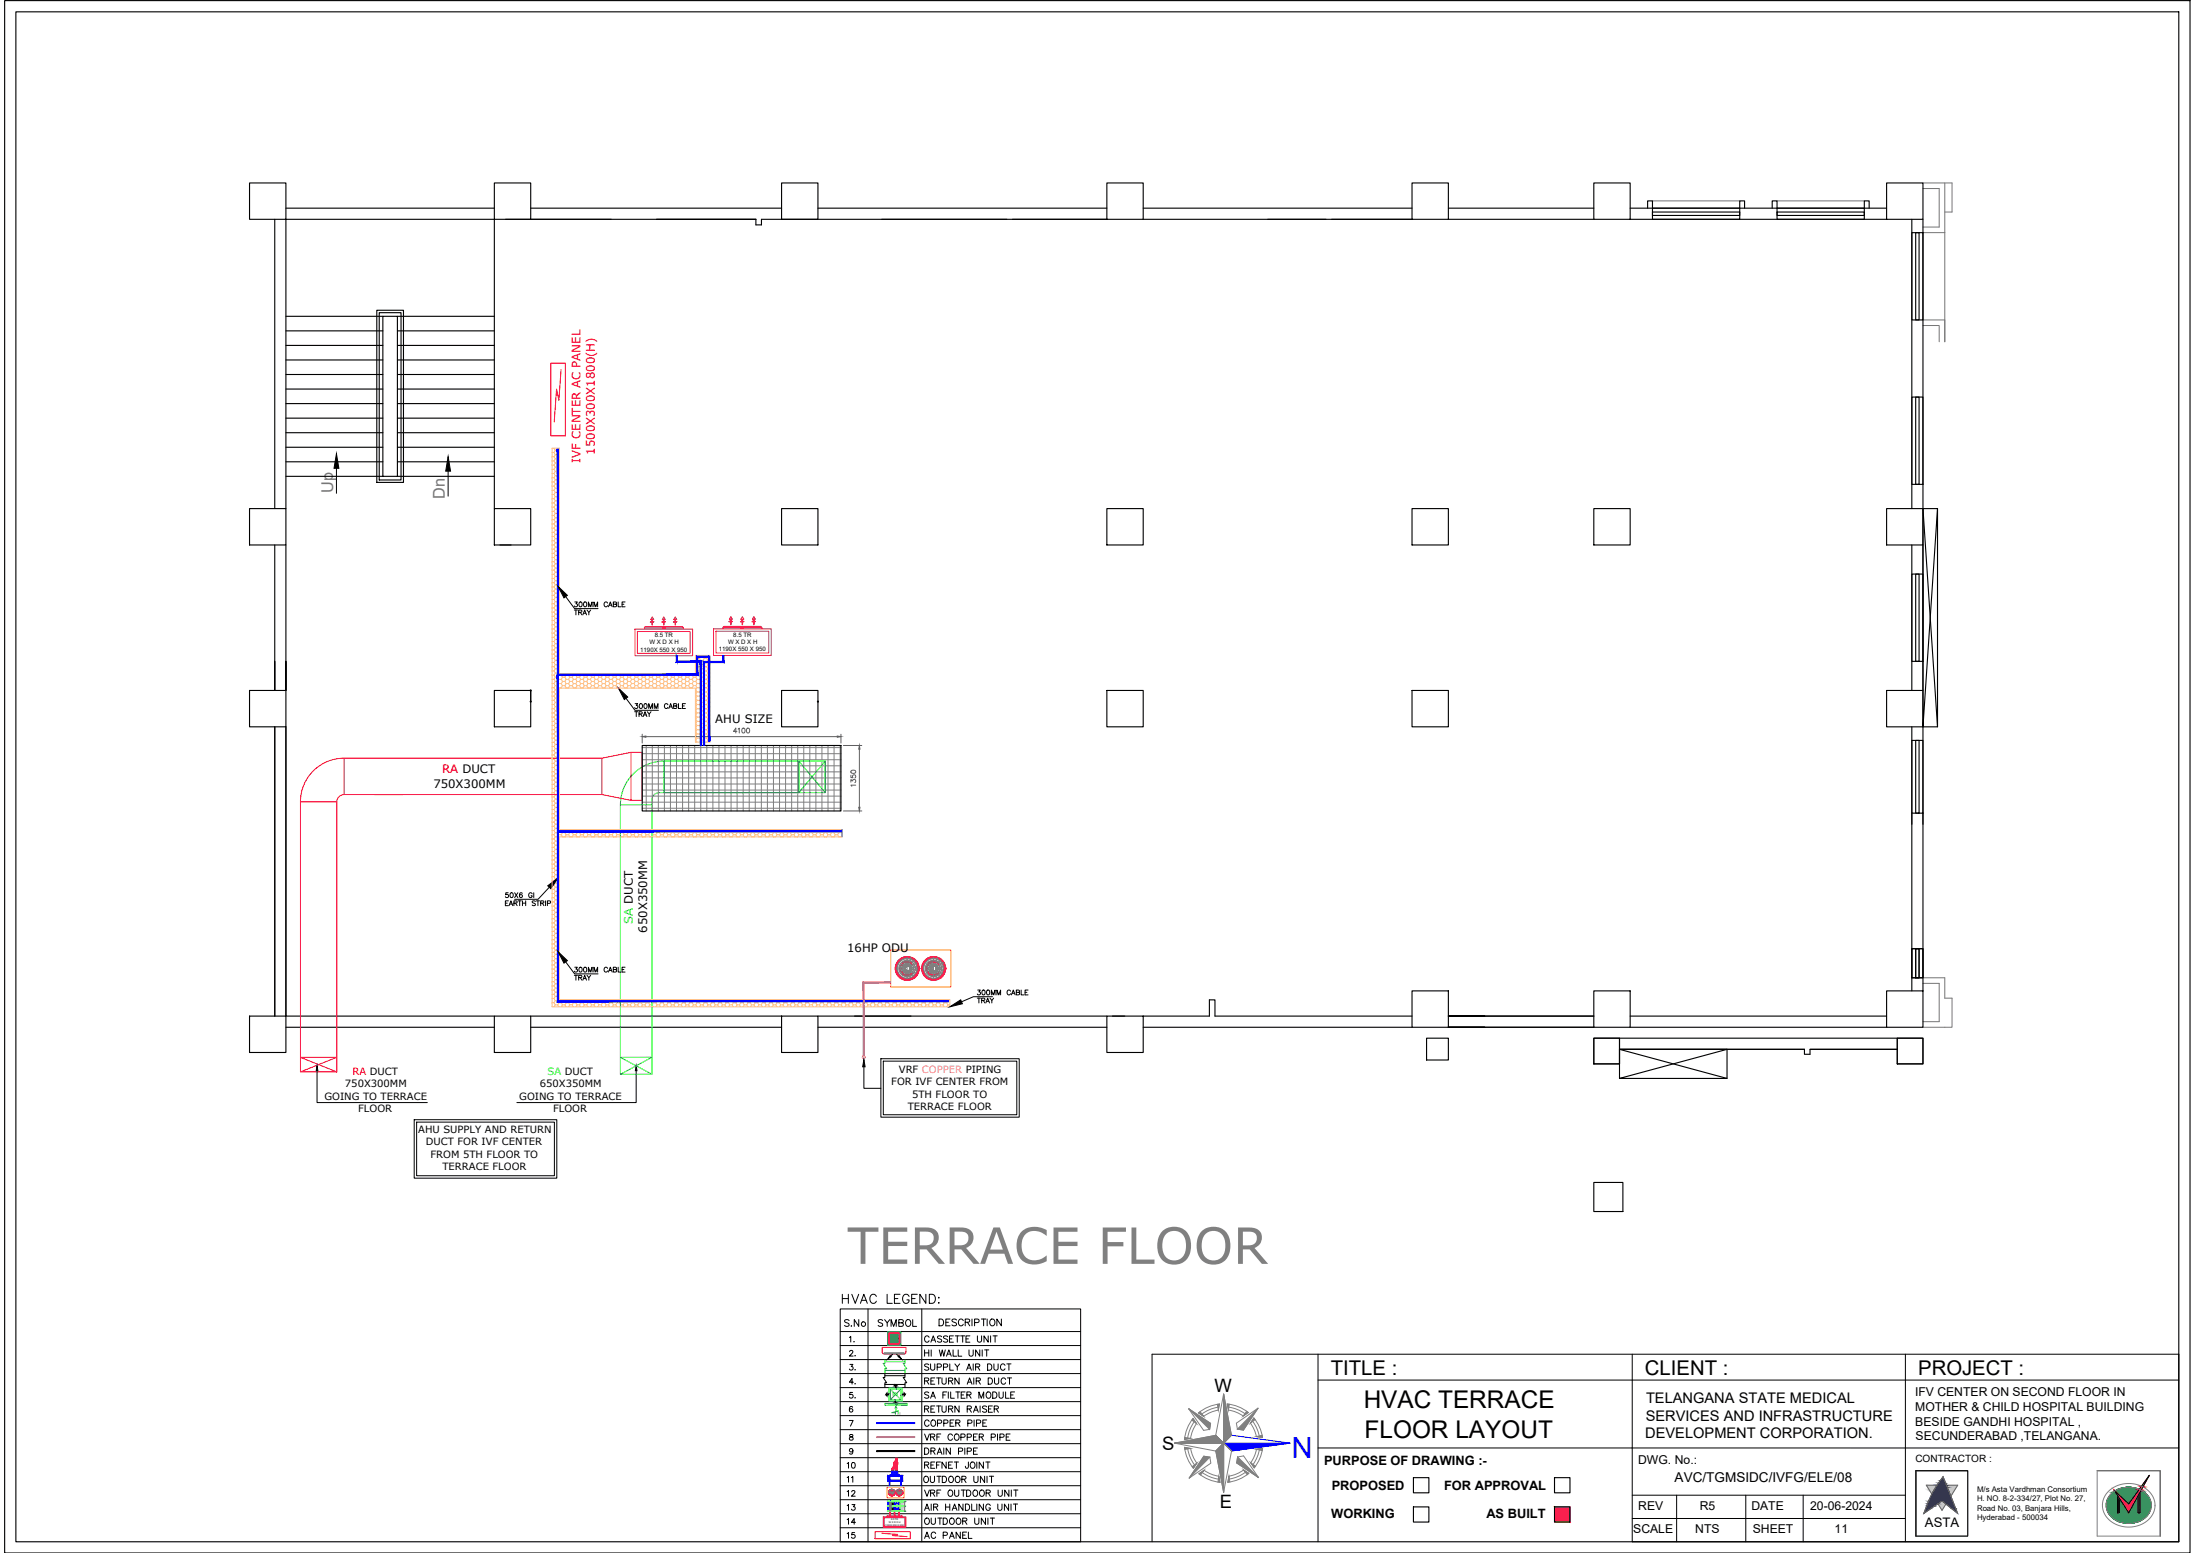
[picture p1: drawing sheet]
<svg xmlns="http://www.w3.org/2000/svg" width="594mm" height="420mm" viewBox="0 0 594 420" stroke-linecap="round" stroke-linejoin="round" font-family="sans-serif">
<defs><g id="words">
<text font-size="13.5" fill="#808080" x="229.4" y="341.9">TERRACE FLOOR</text>
<text font-size="7.9" fill="#00f" x="355.3" y="388.8" transform="rotate(-180 355.3 388.8)">N</text>
<g font-size="6.6">
<text x="369.1" y="381">HVAC TERRACE</text>
<text x="369.3" y="389">FLOOR LAYOUT</text>
</g>
<text font-size="5.7" x="226.8" y="353.8">HVAC LEGEND:</text>
<g font-size="5.5">
<text x="360.2" y="371.9">TITLE :</text>
<text x="445.2" y="371.9">CLIENT :</text>
<text x="519.1" y="371.9">PROJECT :</text>
</g>
<g font-size="5">
<text x="328.7" y="376.6">W</text>
<text x="314.5" y="392.3">S</text>
<text x="330.1" y="408">E</text>
</g>
<g font-size="4.9">
<text x="227.2" y="360.2">S.No</text>
<text x="228.6" y="379.6">5.</text>
<text x="227.9" y="409.9">13</text>
<text x="249.1" y="417.3">AC PANEL</text>
</g>
<text font-size="4.9" fill="#808080" x="236.4" y="360.2">SYMBOL</text>
<g font-size="4.4" fill="#767676">
<text x="90.2" y="133.4" transform="rotate(-90 90.2 133.4)">Up</text>
<text x="120.4" y="134.9" transform="rotate(-90 120.4 134.9)">Dn</text>
</g>
<g font-size="4.4">
<text x="228.6" y="367.9">2.</text>
<text x="228.6" y="371.8">3.</text>
<text x="228.6" y="375.7">4.</text>
<text x="227.9" y="398.3">10</text>
<text x="227.9" y="402.2">11</text>
<text x="227.9" y="406">12</text>
<text x="248.7" y="402.2">OUTDOOR UNIT</text>
<text x="227.9" y="413.5">14</text>
<text x="227.9" y="417.3">15</text>
</g>
<g font-size="4">
<text x="445.5" y="379.5">TELANGANA STATE MEDICAL</text>
<text x="445.3" y="389.1">DEVELOPMENT CORPORATION.</text>
<text x="445.4" y="384.3">SERVICES AND INFRASTRUCTURE</text>
</g>
<text font-size="3.7" x="453.2" y="400.9">AVC/TGMSIDC/IVFG/ELE/08</text>
<text font-size="3.6" x="521" y="413.1">ASTA</text>
<g font-size="3.5">
<text x="358.4" y="396.3">PURPOSE OF DRAWING :-</text>
<text x="360.4" y="403">PROPOSED</text>
<text x="390.8" y="403">FOR APPROVAL</text>
<text x="360.3" y="410.7">WORKING</text>
<text x="402.3" y="410.7">AS BUILT</text>
</g>
<g font-size="3.3">
<text x="518.3" y="377.8">IFV CENTER ON SECOND FLOOR IN</text>
<text x="518.4" y="381.8">MOTHER &amp; CHILD HOSPITAL BUILDING</text>
<text x="518.4" y="385.7">BESIDE GANDHI HOSPITAL ,</text>
<text x="518.5" y="389.7">SECUNDERABAD ,TELANGANA.</text>
<text x="443.4" y="396.1">DWG. No.:</text>
<text x="443.4" y="408.5">REV</text>
<text x="460" y="408.5">R5</text>
<text x="474" y="408.5">DATE</text>
<text x="489.9" y="408.5">20-06-2024</text>
<text x="442" y="414.8">SCALE</text>
<text x="458.8" y="414.8">NTS</text>
<text x="474.4" y="414.8">SHEET</text>
<text x="496.5" y="414.8">11</text>
</g>
<g font-size="3.2" fill="#f00">
<text x="157.1" y="125.2" transform="rotate(-90 157.1 125.2)">IVF CENTER AC PANEL</text>
<text x="161" y="123" transform="rotate(-90 161 123)">1500X300X1800(H)</text>
<text x="119.7" y="209.2">RA DUCT</text>
</g>
<g font-size="3.2">
<text x="193.6" y="195.5">AHU SIZE</text>
<text x="117.3" y="213.1">750X300MM</text>
<text x="175.2" y="252.3" transform="rotate(-90 175.2 252.3)">650X350MM</text>
<text x="229.3" y="257.7">16HP ODU</text>
</g>
<text font-size="3.2" fill="#0f0" x="171.3" y="249.9" transform="rotate(-90 171.3 249.9)">SA DUCT</text>
<text font-size="2.7" fill="#f00" x="95.4" y="290.9">RA DUCT</text>
<text font-size="2.7" fill="#0f0" x="148.2" y="290.9">SA DUCT</text>
<g font-size="2.7">
<text x="241.2" y="293.7">FOR IVF CENTER FROM</text>
<text x="243.3" y="290.3">VRF COPPER PIPING</text>
<text x="87.8" y="297.5">GOING TO TERRACE</text>
<text x="93.4" y="294.2">750X300MM</text>
<text x="140.5" y="297.5">GOING TO TERRACE</text>
<text x="146.1" y="294.2">650X350MM</text>
<text x="246.9" y="297">5TH FLOOR TO</text>
<text x="97" y="300.8">FLOOR</text>
<text x="149.7" y="300.8">FLOOR</text>
<text x="245.7" y="300.3">TERRACE FLOOR</text>
<text x="113.2" y="306.5">AHU SUPPLY AND RETURN</text>
<text x="115.3" y="309.8">DUCT FOR IVF CENTER</text>
<text x="116.5" y="313.2">FROM 5TH FLOOR TO</text>
<text x="119.8" y="316.5">TERRACE FLOOR</text>
<text x="518.4" y="395.5">CONTRACTOR :</text>
</g>
<g font-size="2.1">
<text x="535.1" y="406.2">H. NO. 8-2-334/27, Plot No. 27,</text>
<text x="535.1" y="403.7">M/s Asta Vardhman Consortium</text>
<text x="535.1" y="411.3">Hyderabad - 500034</text>
<text x="535.1" y="408.7">Road No. 03, Banjara Hills,</text>
</g>
<g font-size="1.6">
<text x="177.2" y="172.4">8.5 TR</text>
<text x="198.5" y="172.3">8.5 TR</text>
<text x="173.3" y="176.3">1190X 550 X 950</text>
<text x="175.8" y="174.4">W X D X H</text>
<text x="194.5" y="176.2">1190X 550 X 950</text>
<text x="197" y="174.3">W X D X H</text>
</g>
<text font-size="1.4" fill="#0f0" x="241.5" y="377.8">FM</text>
<text font-size="1" fill="#0f0" x="242.9" y="382.8">R1</text>
<g font-size=".6">
<text x="239.6" y="412.8">1190X 550 X 950</text>
<text x="240.6" y="412">W X D X H</text>
<text x="241.2" y="411.2">8.5 TR</text>
</g>
</g></defs>
<!-- layer: WALL -->
<g fill="none" stroke="#000" stroke-width=".3">
<path d="M74.4 59.3v78.3M77.4 56.3h56.4M136.8 59.3h28.6M143.6 59.3h61h-26.9M143.6 56.3h67.9M204.6 59.3v1.5h1.5v-1.5h93.5M221.4 56.3h78.2M309.4 59.3h72.8M309.4 56.3h72.8M392 59.3h39.4M392 56.3h39.4M77.4 137.6v-78.3h56.4v78.3"/>
<path d="M74.4 147.4v39.4v-7.9M77.4 147.4v39.4v-7.9M133.8 147.4v.1M135.3 147.4h3M74.4 196.6v78.3M143.6 186.8v3M77.4 274.9v-78.3v78.3h56.4M77.4 277.9h56.4M143.6 277.9h67.9M143.6 274.9h67.9M221.4 277.9h78.2M221.4 274.9h78.2"/>
<path d="M301.1 274.9h3.3M309.4 274.9h17.9v-4.4h1.5v4.4h53.4M309.4 277.9h72.8M401.8 274.9h-9.8h39.4M401.8 277.9h-9.8h39.4M438.3 283.9h50.1v1.3h1.5v-1.3h23.6"/>
</g>
<g fill="#000" stroke="#000" stroke-width=".27">
<circle cx="143.6" cy="189.8" r=".15"/>
<circle cx="143.6" cy="186.8" r=".15"/>
<circle cx="221.4" cy="189.8" r=".15"/>
</g>
<!-- layer: D.F -->
<g fill="none" stroke="#000" stroke-width=".3">
<path d="M441.2 59.3h69.4M441.2 56.3h69.4M445.9 56.3v-1.9h1.3v1.9M447.2 57.4h23.7v.9h-23.7zM447.2 56.3h23.7v3h-23.7zM470.9 56.3v-1.9h1.3v1.9M479.6 56.3v-1.9h1.4v1.9M481 57.4h23.6v.9h-23.6zM481 56.3h23.6v3h-23.6zM504.6 56.3v-1.9h1.3v1.9M510.6 49.5h9.9v9.8h-9.9zM517.4 59.3v78.3"/>
<path d="M520.5 59.3v78.3l3.9 59M517.4 62.9h3.1v23.7h-3.1zM518.5 62.9h.9v23.7h-.9zM517.4 107.4h3.1v23.6h-3.1zM518.5 107.4h.9v23.6h-.9zM510.6 137.6h9.9v9.8h-9.9zM524.4 137.6l-3.9 59h3.9v-59h-3.9v130.5M517.4 155.3h3.1v23.6h-3.1zM517.4 147.4v39.4M518.5 155.3h.9v23.6h-.9zM520.5 147.4v39.4M510.6 186.8h9.9v9.8h-9.9z"/>
<path d="M517.4 196.6v71.5M517.4 200.3h3.1v19.7h-3.1zM518.5 200.3h.9v19.7h-.9zM517.4 256.7h3.1v7.8h-3.1zM518.5 256.7h.9v7.8h-.9zM431.4 268.1h9.8v9.8h-9.8zM441.2 277.9h69.4M441.2 274.9h69.4M510.6 268.1h9.9v9.8h-9.9zM431.4 280.9h6.9v6.9h-6.9zM438.3 280.9h75.2M467.4 283.9l-29.1 7.9v-7.9h29.1v7.9h-29.1"/>
<path d="M488.4 283.9h-50.1l29.1 7.9M489.9 283.9h23.6M513.5 280.9h7v6.9h-7z"/>
</g>
<path d="M447.2 54.4h23.7M481 54.4h23.6M520.5 51h4.3v10.4h-4.3M520.5 49.5h7.8v7.9h-1.9M526.4 49.5v43M520.5 62.9h5.9M520.5 88.1h4.3v4.4M520.5 86.6h5.9M520.5 264.5h5.9v5.5h1.9v7.9h-7.8M520.5 266h4.3v10.4h-4.3" fill="none" stroke="#767676" stroke-width=".27"/>
<!-- layer: COL -->
<g fill="none" stroke="#000" stroke-width=".3">
<path d="M67.5 49.5h9.9v9.8h-9.9zM133.8 49.5h9.8v9.8h-9.8zM211.5 49.5h9.9v9.8h-9.9zM299.6 49.5h9.8v9.8h-9.8zM382.2 49.5h9.8v9.8h-9.8zM431.4 49.5h9.8v9.8h-9.8zM67.5 137.6h9.9v9.8h-9.9zM133.8 137.6h9.8v9.8h-9.8zM211.5 137.6h9.9v9.8h-9.9zM299.6 137.6h9.8v9.8h-9.8zM382.2 137.6h9.8v9.8h-9.8zM431.4 137.6h9.8v9.8h-9.8z"/>
<path d="M67.5 186.8h9.9v9.8h-9.9zM133.8 186.8h9.8v9.8h-9.8zM211.5 186.8h9.9v9.8h-9.9zM299.6 186.8h9.8v9.8h-9.8zM382.2 186.8h9.8v9.8h-9.8zM67.5 274.9h9.9v9.8h-9.9zM133.8 274.9h9.8v9.8h-9.8zM211.5 274.9h9.9v9.8h-9.9zM299.6 274.9h9.8v9.8h-9.8zM382.2 268.1h9.8v9.8h-9.8zM386.1 280.9h5.9v5.9h-5.9zM431.4 280.9h6.9v6.9h-6.9z"/>
<path d="M513.5 280.9h7v6.9h-7zM431.4 319.9h7.8v7.9h-7.8z"/>
</g>
<!-- layer: Staircase -->
<path d="M91.1 122.8l.6 3.9h-1.3zM121.3 123.5l.6 4h-1.3z" fill="#000" stroke="#000" stroke-width=".27"/>
<path d="M91.1 126.7v6.8M121.3 127.5v6.7" fill="none" stroke="#000" stroke-width=".27"/>
<g fill="none" stroke="#000" stroke-width=".3">
<path d="M77.4 97.4h26.2M77.4 93.5h26.2M77.4 89.5h26.2M77.4 85.6h26.2M107.6 97.4h26.2M107.6 93.5h26.2M107.6 89.5h26.2M107.6 85.6h26.2M77.4 117.1h26.2M77.4 113.1h26.2M77.4 109.2h26.2M77.4 105.3h26.2"/>
<path d="M77.4 101.3h26.2M107.6 117.1h26.2M107.6 113.1h26.2M107.6 109.2h26.2M107.6 105.3h26.2M107.6 101.3h26.2M77.4 128.9h26.2M77.4 124.9h26.2M77.4 121h26.2M107.6 128.9h26.2M107.6 124.9h26.2M107.6 121h26.2"/>
</g>
<!-- layer: Railing -->
<path d="M102 83.9h7.2v46.6h-7.2zM102.6 84.6h5.9v45.3h-5.9z" fill="none" stroke="#000" stroke-width=".3"/>
<!-- layer: BLOCK HACTH -->
<path d="M103.6 85.6h4v43.3h-4z" fill="none" stroke="#000" stroke-width=".3"/>
<!-- layer: ELE-CABLE TRAY -->
<g fill="none" stroke="#ffbf7f" stroke-width=".27">
<path d="M149.4 121.3h.5M149.4 122.4h.5M149.4 123.6h.5M149.4 124.7h.5M149.4 125.8h.5M149.4 127h.5M149.4 128.1h.5M149.4 129.3h.5M149.4 130.4h.5M149.4 131.5h.5M149.4 132.7h.5M149.4 133.8h.5"/>
<path d="M149.4 134.9h.5M149.4 136.1h.5M149.4 137.2h.5M149.4 138.3h.5M149.4 139.5h.5M149.9 139.5l.4 .6M149.9 138.3l.4 .6M149.9 137.2l.4 .6M149.9 136.1l.4 .5M149.9 134.9l.4 .6M149.9 133.8l.4 .6M149.9 132.7l.4 .5"/>
<path d="M149.9 131.5l.4 .6M149.9 130.4l.4 .6M149.9 129.3l.4 .5M149.9 128.1l.4 .6M149.9 127l.4 .6M149.9 125.8l.4 .6M149.9 124.7l.4 .6M149.9 123.6l.4 .5M149.9 122.4l.4 .6M149.9 121.3l.4 .6M150 121.3h-.1M150.3 121.9h.6"/>
<path d="M150.3 123h.6M150.3 124.1h.6M150.3 125.3h.6M150.3 126.4h.6M150.3 127.6h.6M150.3 128.7h.6M150.3 129.8h.6M150.3 131h.6M150.3 132.1h.6M150.3 133.2h.6M150.3 134.4h.6M150.3 135.5h.6"/>
<path d="M150.3 136.6h.6M150.3 137.8h.6M150.3 138.9h.6M150.3 121.9l-.4 .5M150.3 123l-.4 .6M150.3 124.1l-.4 .6M150.3 125.3l-.4 .5M150.3 126.4l-.4 .6M150.3 127.6l-.4 .5M150.3 128.7l-.4 .6M150.3 129.8l-.4 .6M150.3 131l-.4 .5"/>
<path d="M150.3 132.1l-.4 .6M150.3 133.2l-.4 .6M150.3 134.4l-.4 .5M150.3 135.5l-.4 .6M150.3 136.6l-.4 .6M150.3 137.8l-.4 .5M150.3 138.9l-.4 .6M150.9 138.9l.4 .6M150.9 137.8l.4 .5M150.9 136.6l.4 .6M150.9 135.5l.4 .6M150.9 134.4l.4 .5"/>
<path d="M150.9 133.2l.4 .6M150.9 132.1l.4 .6M150.9 131l.4 .5M150.9 129.8l.4 .6M150.9 128.7l.4 .6M150.9 127.6l.4 .5M150.9 126.4l.4 .6M150.9 125.3l.4 .5M150.9 124.1l.4 .6M150.9 123l.4 .6M150.9 121.9l.4 .5M151.2 121.3h.1"/>
<path d="M151.3 121.3h.1M151.3 122.4h.1M151.3 123.6h.1M151.3 124.7h.1M151.3 125.8h.1M151.3 127h.1M151.3 128.1h.1M151.3 129.3h.1M151.3 130.4h.1M151.3 131.5h.1M151.3 132.7h.1M151.3 133.8h.1"/>
<path d="M151.3 134.9h.1M151.3 136.1h.1M151.3 137.2h.1M151.3 138.3h.1M151.3 139.5h.1M151.3 121.3l-.4 .6M151.3 122.4l-.4 .6M151.3 123.6l-.4 .5M151.3 124.7l-.4 .6M151.3 125.8l-.4 .6M151.3 127l-.4 .6M151.3 128.1l-.4 .6"/>
<path d="M151.3 129.3l-.4 .5M151.3 130.4l-.4 .6M151.3 131.5l-.4 .6M151.3 132.7l-.4 .5M151.3 133.8l-.4 .6M151.3 134.9l-.4 .6M151.3 136.1l-.4 .5M151.3 137.2l-.4 .6M151.3 138.3l-.4 .6M151.3 139.5l-.4 .6M149.4 140.6h.5M149.4 141.8h.5"/>
<path d="M149.4 142.9h.5M149.4 144h.5M149.4 145.2h.5M149.4 146.3h.5M149.4 147.4h.5M149.4 148.6h.5M149.4 149.7h.5M149.4 150.8h.5M149.4 152h.5M149.4 153.1h.5M149.4 154.3h.5M149.4 155.4h.5"/>
<path d="M149.4 156.5h.5M149.4 157.7h.5M149.4 158.8h.5M149.4 159.9h.5M149.9 159.9l.4 .6M149.9 158.8l.4 .6M149.9 157.7l.4 .5M149.9 156.5l.4 .6M149.9 155.4l.4 .6M149.9 154.3l.4 .5M149.9 153.1l.4 .6M149.9 152l.4 .6"/>
<path d="M149.9 150.8l.4 .6M149.9 149.7l.4 .6M149.9 148.6l.4 .5M149.9 147.4l.4 .6M149.9 146.3l.4 .6M149.9 145.2l.4 .5M149.9 144l.4 .6M149.9 142.9l.4 .6M149.9 141.8l.4 .5M149.9 140.6l.4 .6M150.3 140.1h.6M150.3 141.2h.6"/>
<path d="M150.3 142.3h.6M150.3 143.5h.6M150.3 144.6h.6M150.3 145.7h.6M150.3 146.9h.6M150.3 148h.6M150.3 149.1h.6M150.3 150.3h.6M150.3 151.4h.6M150.3 152.6h.6M150.3 153.7h.6M150.3 154.8h.6"/>
<path d="M150.3 156h.6M150.3 157.1h.6M150.3 158.2h.6M150.3 159.4h.6M150.3 140.1l-.4 .5M150.3 141.2l-.4 .6M150.3 142.3l-.4 .6M150.3 143.5l-.4 .5M150.3 144.6l-.4 .6M150.3 145.7l-.4 .6M150.3 146.9l-.4 .5M150.3 148l-.4 .6"/>
<path d="M150.3 149.1l-.4 .6M150.3 150.3l-.4 .5M150.3 151.4l-.4 .6M150.3 152.6l-.4 .5M150.3 153.7l-.4 .6M150.3 154.8l-.4 .6M150.3 156l-.4 .5M150.3 157.1l-.4 .6M150.3 158.2l-.4 .6M150.3 159.4l-.4 .5M150.9 159.4l.4 .5M150.9 158.2l.4 .6"/>
<path d="M150.9 157.1l.4 .6M150.9 156l.4 .5M150.9 154.8l.4 .6M150.9 153.7l.4 .6M150.9 152.6l.4 .5M150.9 151.4l.4 .6M150.9 150.3l.4 .5M150.9 149.1l.4 .6M150.9 148l.4 .6M150.9 146.9l.4 .5M150.9 145.7l.4 .6M150.9 144.6l.4 .6"/>
<path d="M150.9 143.5l.4 .5M150.9 142.3l.4 .6M150.9 141.2l.4 .6M150.9 140.1l.4 .5M151.3 140.6h.1M151.3 141.8h.1M151.3 142.9h.1M151.3 144h.1M151.3 145.2h.1M151.3 146.3h.1M151.3 147.4h.1M151.3 148.6h.1"/>
<path d="M151.3 149.7h.1M151.3 150.8h.1M151.3 152h.1M151.3 153.1h.1M151.3 154.3h.1M151.3 155.4h.1M151.3 156.5h.1M151.3 157.7h.1M151.3 158.8h.1M151.3 159.9h.1M151.3 140.6l-.4 .6M151.3 141.8l-.4 .5"/>
<path d="M151.3 142.9l-.4 .6M151.3 144l-.4 .6M151.3 145.2l-.4 .5M151.3 146.3l-.4 .6M151.3 147.4l-.4 .6M151.3 148.6l-.4 .5M151.3 149.7l-.4 .6M151.3 150.8l-.4 .6M151.3 152l-.4 .6M151.3 153.1l-.4 .6M151.3 154.3l-.4 .5M151.3 155.4l-.4 .6"/>
<path d="M151.3 156.5l-.4 .6M151.3 157.7l-.4 .5M151.3 158.8l-.4 .6M151.3 159.9l-.4 .6M149.4 161.1h.5M149.4 162.2h.5M149.4 163.3h.5M149.4 164.5h.5M149.4 165.6h.5M149.4 166.8h.5M149.4 167.9h.5M149.4 169h.5"/>
<path d="M149.4 170.2h.5M149.4 171.3h.5M149.4 172.4h.5M149.4 173.6h.5M149.4 174.7h.5M149.4 175.8h.5M149.4 177h.5M149.4 178.1h.5M149.4 179.3h.5M149.9 179.3l.4 .5M149.9 178.1l.4 .6M149.9 177l.4 .5"/>
<path d="M149.9 175.8l.4 .6M149.9 174.7l.4 .6M149.9 173.6l.4 .5M149.9 172.4l.4 .6M149.9 171.3l.4 .6M149.9 170.2l.4 .5M149.9 169l.4 .6M149.9 167.9l.4 .6M149.9 166.8l.4 .5M149.9 165.6l.4 .6M149.9 164.5l.4 .5M149.9 163.3l.4 .6"/>
<path d="M149.9 162.2l.4 .6M149.9 161.1l.4 .5M150.3 160.5h.6M150.3 161.6h.6M150.3 162.8h.6M150.3 163.9h.6M150.3 165h.6M150.3 166.2h.6M150.3 167.3h.6M150.3 168.5h.6M150.3 169.6h.6M150.3 170.7h.6"/>
<path d="M150.3 171.9h.6M150.3 173h.6M150.3 174.1h.6M150.3 175.3h.6M150.3 176.4h.6M150.3 177.5h.6M150.3 178.7h.6M150.3 179.8h.6M150.3 160.5l-.4 .6M150.3 161.6l-.4 .6M150.3 162.8l-.4 .5M150.3 163.9l-.4 .6"/>
<path d="M150.3 165l-.4 .6M150.3 166.2l-.4 .6M150.3 167.3l-.4 .6M150.3 168.5l-.4 .5M150.3 169.6l-.4 .6M150.3 170.7l-.4 .6M150.3 171.9l-.4 .5M150.3 173l-.4 .6M150.3 174.1l-.4 .6M150.3 175.3l-.4 .5M150.3 176.4l-.4 .6M150.3 177.5l-.4 .6"/>
<path d="M150.3 178.7l-.4 .6M150.3 179.8l-.4 .6M150.9 179.8l.4 .6M150.9 178.7l.4 .6M150.9 177.5l.4 .6M150.9 176.4l.4 .6M150.9 175.3l.4 .5M150.9 174.1l.4 .6M150.9 173l.4 .6M150.9 171.9l.4 .5M150.9 170.7l.4 .6M150.9 169.6l.4 .6"/>
<path d="M150.9 168.5l.4 .5M150.9 167.3l.4 .6M150.9 166.2l.4 .6M150.9 165l.4 .6M150.9 163.9l.4 .6M150.9 162.8l.4 .5M150.9 161.6l.4 .6M150.9 160.5l.4 .6M151.3 161.1h.1M151.3 162.2h.1M151.3 163.3h.1M151.3 164.5h.1"/>
<path d="M151.3 165.6h.1M151.3 166.8h.1M151.3 167.9h.1M151.3 169h.1M151.3 170.2h.1M151.3 171.3h.1M151.3 172.4h.1M151.3 173.6h.1M151.3 174.7h.1M151.3 175.8h.1M151.3 177h.1M151.3 178.1h.1"/>
<path d="M151.3 179.3h.1M151.3 161.1l-.4 .5M151.3 162.2l-.4 .6M151.3 163.3l-.4 .6M151.3 164.5l-.4 .5M151.3 165.6l-.4 .6M151.3 166.8l-.4 .5M151.3 167.9l-.4 .6M151.3 169l-.4 .6M151.3 170.2l-.4 .5M151.3 171.3l-.4 .6M151.3 172.4l-.4 .6"/>
<path d="M151.3 173.6l-.4 .5M151.3 174.7l-.4 .6M151.3 175.8l-.4 .6M151.3 177l-.4 .5M151.3 178.1l-.4 .6M151.3 179.3l-.4 .5M188.2 177.5h.1M188.2 178.7h.1M188.2 179.8h.1M188.3 179.8l.3 .6M188.3 178.7l.3 .6M188.3 177.5l.3 .6"/>
<path d="M188.5 177.3l-.2 .2M188.6 178.1h.7M188.6 179.3h.7M188.6 178.1l-.3 .6M188.6 179.3l-.3 .5M189.3 179.3l.3 .5M189.3 178.1l.3 .6M189.5 177.3l.1 .2M189.6 177.5h.7M189.6 178.7h.7M189.6 179.8h.7M189.6 177.5l-.3 .6"/>
<path d="M189.6 178.7l-.3 .6M189.6 179.8l-.3 .6M190.3 179.8l.3 .6M190.3 178.7l.3 .6M190.3 177.5l.3 .6M190.4 177.3l-.1 .2M190.6 178.1h.7M190.6 179.3h.7M190.6 178.1l-.3 .6M190.6 179.3l-.3 .5M191.3 179.3l.3 .5M191.3 178.1l.3 .6"/>
<path d="M191.5 177.3l.1 .2M191.6 177.5h.6M191.6 178.7h.6M191.6 179.8h.6M191.6 177.5l-.3 .6M191.6 178.7l-.3 .6M191.6 179.8l-.3 .6M149.4 180.4h.5M149.4 181.5h.5M149.4 182.7h.5M149.4 183.8h.5M149.4 184.9h.5"/>
<path d="M149.4 186.1h.5M149.4 187.2h.5M149.4 188.3h.5M149.4 189.5h.5M149.4 190.6h.5M149.4 191.8h.5M149.4 192.9h.5M149.4 194h.5M149.4 195.2h.5M149.4 196.3h.5M149.4 197.4h.5M149.4 198.6h.5"/>
<path d="M149.4 199.7h.5M149.9 199.7l.4 .6M149.9 198.6l.4 .5M149.9 197.4l.4 .6M149.9 196.3l.4 .6M149.9 195.2l.4 .5M149.9 194l.4 .6M149.9 192.9l.4 .6M149.9 191.8l.4 .5M149.9 190.6l.4 .6M149.9 189.5l.4 .5M149.9 188.3l.4 .6"/>
<path d="M149.9 187.2l.4 .6M149.9 186.1l.4 .5M149.9 184.9l.4 .6M149.9 183.8l.4 .6M149.9 182.7l.4 .5M149.9 181.5l.4 .6M149.9 180.4l.4 .6M150.3 181h.6M150.3 182.1h.6M150.3 183.2h.6M150.3 184.4h.6M150.3 185.5h.6"/>
<path d="M150.3 186.6h.6M150.3 187.8h.6M150.3 188.9h.6M150.3 190h.6M150.3 191.2h.6M150.3 192.3h.6M150.3 193.5h.6M150.3 194.6h.6M150.3 195.7h.6M150.3 196.9h.6M150.3 198h.6M150.3 199.1h.6"/>
<path d="M150.3 181l-.4 .5M150.3 182.1l-.4 .6M150.3 183.2l-.4 .6M150.3 184.4l-.4 .5M150.3 185.5l-.4 .6M150.3 186.6l-.4 .6M150.3 187.8l-.4 .5M150.3 188.9l-.4 .6M150.3 190l-.4 .6M150.3 191.2l-.4 .6M150.3 192.3l-.4 .6M150.3 193.5l-.4 .5"/>
<path d="M150.3 194.6l-.4 .6M150.3 195.7l-.4 .6M150.3 196.9l-.4 .5M150.3 198l-.4 .6M150.3 199.1l-.4 .6M150.9 199.1l.4 .6M150.9 198l.4 .6M150.9 196.9l.4 .5M150.9 195.7l.4 .6M150.9 194.6l.4 .6M150.9 193.5l.4 .5M150.9 192.3l.4 .6"/>
<path d="M150.9 191.2l.4 .6M150.9 190l.4 .6M150.9 188.9l.4 .6M150.9 187.8l.4 .5M150.9 186.6l.4 .6M150.9 185.5l.4 .6M150.9 184.4l.4 .5M150.9 183.2l.4 .6M150.9 182.1l.4 .6M150.9 181l.4 .5M151.3 180.4h.1M151.3 181.5h.1"/>
<path d="M151.3 182.7h.6M151.3 183.8h.6M151.3 184.9h.6M151.3 186.1h.6M151.3 187.2h.1M151.3 188.3h.1M151.3 189.5h.1M151.3 190.6h.1M151.3 191.8h.1M151.3 192.9h.1M151.3 194h.1M151.3 195.2h.1"/>
<path d="M151.3 196.3h.1M151.3 197.4h.1M151.3 198.6h.1M151.3 199.7h.1M151.3 180.4l-.4 .6M151.3 181.5l-.4 .6M151.3 182.7l-.4 .5M151.3 183.8l-.4 .6M151.3 184.9l-.4 .6M151.3 186.1l-.4 .5M151.3 187.2l-.4 .6M151.3 188.3l-.4 .6"/>
<path d="M151.3 189.5l-.4 .5M151.3 190.6l-.4 .6M151.3 191.8l-.4 .5M151.3 192.9l-.4 .6M151.3 194l-.4 .6M151.3 195.2l-.4 .5M151.3 196.3l-.4 .6M151.3 197.4l-.4 .6M151.3 198.6l-.4 .5M151.3 199.7l-.4 .6M151.9 186.1l.1 .1M151.9 184.9l.3 .6"/>
<path d="M151.9 183.8l.3 .6M151.9 182.7l.3 .5M152.2 182.2l-.3 .5M152.2 183.2h.7M152.2 184.4h.7M152.2 185.5h.7M152.2 183.2l-.3 .6M152.2 184.4l-.3 .5M152.2 185.5l-.3 .6M152.9 185.5l.3 .6M152.9 184.4l.3 .5M152.9 183.2l.3 .6"/>
<path d="M153 182.2l.2 .5M153.2 182.7h.7M153.2 183.8h.7M153.2 184.9h.7M153.2 186.1h.7M153.2 182.7l-.3 .5M153.2 183.8l-.3 .6M153.2 184.9l-.3 .6M153.2 186.1v.1M153.9 186.1v.1M153.9 184.9l.3 .6M153.9 183.8l.3 .6"/>
<path d="M153.9 182.7l.3 .5M154.1 182.2l-.2 .5M154.2 183.2h.7M154.2 184.4h.7M154.2 185.5h.7M154.2 183.2l-.3 .6M154.2 184.4l-.3 .5M154.2 185.5l-.3 .6M154.9 185.5l.3 .6M154.9 184.4l.3 .5M154.9 183.2l.3 .6M155 182.2l.2 .5"/>
<path d="M155.2 182.7h.7M155.2 183.8h.7M155.2 184.9h.7M155.2 186.1h.7M155.2 182.7l-.3 .5M155.2 183.8l-.3 .6M155.2 184.9l-.3 .6M155.2 186.1l-.1 .1M155.9 186.1v.1M155.9 184.9l.3 .6M155.9 183.8l.3 .6M155.9 182.7l.3 .5"/>
<path d="M156.1 182.2l-.2 .5M156.2 183.2h.6M156.2 184.4h.6M156.2 185.5h.6M156.2 183.2l-.3 .6M156.2 184.4l-.3 .5M156.2 185.5l-.3 .6M156.8 185.5l.4 .6M156.8 184.4l.4 .5M156.8 183.2l.4 .6M156.9 182.2l.3 .5M157.2 182.7h.6"/>
<path d="M157.2 183.8h.6M157.2 184.9h.6M157.2 186.1h.6M157.2 182.7l-.4 .5M157.2 183.8l-.4 .6M157.2 184.9l-.4 .6M157.2 186.1l-.1 .1M157.8 186.1l.1 .1M157.8 184.9l.3 .6M157.8 183.8l.3 .6M157.8 182.7l.3 .5M158.1 182.2l-.3 .5"/>
<path d="M158.1 183.2h.7M158.1 184.4h.7M158.1 185.5h.7M158.1 183.2l-.3 .6M158.1 184.4l-.3 .5M158.1 185.5l-.3 .6M158.8 185.5l.3 .6M158.8 184.4l.3 .5M158.8 183.2l.3 .6M158.9 182.2l.2 .5M159.1 182.7h.7M159.1 183.8h.7"/>
<path d="M159.1 184.9h.7M159.1 186.1h.7M159.1 182.7l-.3 .5M159.1 183.8l-.3 .6M159.1 184.9l-.3 .6M159.1 186.1v.1M159.8 186.1v.1M159.8 184.9l.3 .6M159.8 183.8l.3 .6M159.8 182.7l.3 .5M160 182.2l-.2 .5M160.1 183.2h.7"/>
<path d="M160.1 184.4h.7M160.1 185.5h.7M160.1 183.2l-.3 .6M160.1 184.4l-.3 .5M160.1 185.5l-.3 .6M160.8 185.5l.3 .6M160.8 184.4l.3 .5M160.8 183.2l.3 .6M160.9 182.2l.2 .5M161.1 182.7h.7M161.1 183.8h.7M161.1 184.9h.7"/>
<path d="M161.1 186.1h.7M161.1 182.7l-.3 .5M161.1 183.8l-.3 .6M161.1 184.9l-.3 .6M161.1 186.1l-.1 .1M161.8 186.1v.1M161.8 184.9l.3 .6M161.8 183.8l.3 .6M161.8 182.7l.3 .5M162 182.2l-.2 .5M162.1 183.2h.6M162.1 184.4h.6"/>
<path d="M162.1 185.5h.6M162.1 183.2l-.3 .6M162.1 184.4l-.3 .5M162.1 185.5l-.3 .6M162.7 185.5l.4 .6M162.7 184.4l.4 .5M162.7 183.2l.4 .6M162.8 182.2l.3 .5M163.1 182.7h.6M163.1 183.8h.6M163.1 184.9h.6M163.1 186.1h.6"/>
<path d="M163.1 182.7l-.4 .5M163.1 183.8l-.4 .6M163.1 184.9l-.4 .6M163.1 186.1l-.1 .1M163.7 186.1l.1 .1M163.7 184.9l.3 .6M163.7 183.8l.3 .6M163.7 182.7l.3 .5M164 182.2l-.3 .5M164 183.2h.7M164 184.4h.7M164 185.5h.7"/>
<path d="M164 183.2l-.3 .6M164 184.4l-.3 .5M164 185.5l-.3 .6M164.7 185.5l.3 .6M164.7 184.4l.3 .5M164.7 183.2l.3 .6M164.8 182.2l.2 .5M165 182.7h.7M165 183.8h.7M165 184.9h.7M165 186.1h.7M165 182.7l-.3 .5"/>
<path d="M165 183.8l-.3 .6M165 184.9l-.3 .6M165 186.1v.1M165.7 186.1l.1 .1M165.7 184.9l.3 .6M165.7 183.8l.3 .6M165.7 182.7l.3 .5M165.9 182.2l-.2 .5M166 183.2h.7M166 184.4h.7M166 185.5h.7M166 183.2l-.3 .6"/>
<path d="M166 184.4l-.3 .5M166 185.5l-.3 .6M166.7 185.5l.3 .6M166.7 184.4l.3 .5M166.7 183.2l.3 .6M166.8 182.2l.2 .5M167 182.7h.7M167 183.8h.7M167 184.9h.7M167 186.1h.7M167 182.7l-.3 .5M167 183.8l-.3 .6"/>
<path d="M167 184.9l-.3 .6M167 186.1l-.1 .1M167.7 186.1v.1M167.7 184.9l.3 .6M167.7 183.8l.3 .6M167.7 182.7l.3 .5M167.9 182.2l-.2 .5M168 183.2h.6M168 184.4h.6M168 185.5h.6M168 183.2l-.3 .6M168 184.4l-.3 .5"/>
<path d="M168 185.5l-.3 .6M168.6 185.5l.4 .6M168.6 184.4l.4 .5M168.6 183.2l.4 .6M168.7 182.2l.3 .5M169 182.7h.6M169 183.8h.6M169 184.9h.6M169 186.1h.6M169 182.7l-.4 .5M169 183.8l-.4 .6M169 184.9l-.4 .6"/>
<path d="M169 186.1l-.1 .1M169.6 186.1l.1 .1M169.6 184.9l.4 .6M169.6 183.8l.4 .6M169.6 182.7l.4 .5M169.9 182.2l-.3 .5M170 183.2h.6M170 184.4h.6M170 185.5h.6M170 183.2l-.4 .6M170 184.4l-.4 .5M170 185.5l-.4 .6"/>
<path d="M170.6 185.5l.3 .6M170.6 184.4l.3 .5M170.6 183.2l.3 .6M170.7 182.2l.2 .5M170.9 182.7h.7M170.9 183.8h.7M170.9 184.9h.7M170.9 186.1h.7M170.9 182.7l-.3 .5M170.9 183.8l-.3 .6M170.9 184.9l-.3 .6M170.9 186.1v.1"/>
<path d="M171.6 186.1l.1 .1M171.6 184.9l.3 .6M171.6 183.8l.3 .6M171.6 182.7l.3 .5M171.8 182.2l-.2 .5M171.9 183.2h.7M171.9 184.4h.7M171.9 185.5h.7M171.9 183.2l-.3 .6M171.9 184.4l-.3 .5M171.9 185.5l-.3 .6M172.6 185.5l.3 .6"/>
<path d="M172.6 184.4l.3 .5M172.6 183.2l.3 .6M172.7 182.2l.2 .5M172.9 182.7h.7M172.9 183.8h.7M172.9 184.9h.7M172.9 186.1h.7M172.9 182.7l-.3 .5M172.9 183.8l-.3 .6M172.9 184.9l-.3 .6M172.9 186.1l-.1 .1M173.6 186.1v.1"/>
<path d="M173.6 184.9l.3 .6M173.6 183.8l.3 .6M173.6 182.7l.3 .5M173.8 182.2l-.2 .5M173.9 183.2h.6M173.9 184.4h.6M173.9 185.5h.6M173.9 183.2l-.3 .6M173.9 184.4l-.3 .5M173.9 185.5l-.3 .6M174.5 185.5l.4 .6M174.5 184.4l.4 .5"/>
<path d="M174.5 183.2l.4 .6M174.6 182.2l.3 .5M174.9 182.7h.6M174.9 183.8h.6M174.9 184.9h.6M174.9 186.1h.6M174.9 182.7l-.4 .5M174.9 183.8l-.4 .6M174.9 184.9l-.4 .6M174.9 186.1l-.1 .1M175.5 186.1l.1 .1M175.5 184.9l.4 .6"/>
<path d="M175.5 183.8l.4 .6M175.5 182.7l.4 .5M175.8 182.2l-.3 .5M175.9 183.2h.6M175.9 184.4h.6M175.9 185.5h.6M175.9 183.2l-.4 .6M175.9 184.4l-.4 .5M175.9 185.5l-.4 .6M176.5 185.5l.3 .6M176.5 184.4l.3 .5M176.5 183.2l.3 .6"/>
<path d="M176.6 182.2l.2 .5M176.8 182.7h.7M176.8 183.8h.7M176.8 184.9h.7M176.8 186.1h.7M176.8 182.7l-.3 .5M176.8 183.8l-.3 .6M176.8 184.9l-.3 .6M176.8 186.1v.1M177.5 186.1l.1 .1M177.5 184.9l.3 .6M177.5 183.8l.3 .6"/>
<path d="M177.5 182.7l.3 .5M177.7 182.2l-.2 .5M177.8 183.2h.7M177.8 184.4h.7M177.8 185.5h.7M177.8 183.2l-.3 .6M177.8 184.4l-.3 .5M177.8 185.5l-.3 .6M178.5 185.5l.3 .6M178.5 184.4l.3 .5M178.5 183.2l.3 .6M178.6 182.2l.2 .5"/>
<path d="M178.8 182.7h.7M178.8 183.8h.7M178.8 184.9h.7M178.8 186.1h.7M178.8 182.7l-.3 .5M178.8 183.8l-.3 .6M178.8 184.9l-.3 .6M178.8 186.1l-.1 .1M179.5 186.1v.1M179.5 184.9l.3 .6M179.5 183.8l.3 .6M179.5 182.7l.3 .5"/>
<path d="M179.7 182.2l-.2 .5M179.8 183.2h.7M179.8 184.4h.7M179.8 185.5h.7M179.8 183.2l-.3 .6M179.8 184.4l-.3 .5M179.8 185.5l-.3 .6M180.5 185.5l.3 .6M180.5 184.4l.3 .5M180.5 183.2l.3 .6M180.5 182.2l.3 .5M180.8 182.7h.6"/>
<path d="M180.8 183.8h.6M180.8 184.9h.6M180.8 186.1h.6M180.8 182.7l-.3 .5M180.8 183.8l-.3 .6M180.8 184.9l-.3 .6M180.8 186.1l-.1 .1M181.4 186.1l.1 .1M181.4 184.9l.4 .6M181.4 183.8l.4 .6M181.4 182.7l.4 .5M181.7 182.2l-.3 .5"/>
<path d="M181.8 183.2h.6M181.8 184.4h.6M181.8 185.5h.6M181.8 183.2l-.4 .6M181.8 184.4l-.4 .5M181.8 185.5l-.4 .6M182.4 185.5l.3 .6M182.4 184.4l.3 .5M182.4 183.2l.3 .6M182.5 182.2l.2 .5M182.7 182.7h.7M182.7 183.8h.7"/>
<path d="M182.7 184.9h.7M182.7 186.1h.7M182.7 182.7l-.3 .5M182.7 183.8l-.3 .6M182.7 184.9l-.3 .6M182.7 186.1v.1M183.4 186.1l.1 .1M183.4 184.9l.3 .6M183.4 183.8l.3 .6M183.4 182.7l.3 .5M183.6 182.2l-.2 .5M183.7 183.2h.7"/>
<path d="M183.7 184.4h.7M183.7 185.5h.7M183.7 183.2l-.3 .6M183.7 184.4l-.3 .5M183.7 185.5l-.3 .6M184.4 185.5l.3 .6M184.4 184.4l.3 .5M184.4 183.2l.3 .6M184.5 182.2l.2 .5M184.7 182.7h.7M184.7 183.8h.7M184.7 184.9h.7"/>
<path d="M184.7 186.1h.7M184.7 182.7l-.3 .5M184.7 183.8l-.3 .6M184.7 184.9l-.3 .6M184.7 186.1v.1M185.4 186.1v.1M185.4 184.9l.3 .6M185.4 183.8l.3 .6M185.4 182.7l.3 .5M185.6 182.2l-.2 .5M185.7 183.2h.7M185.7 184.4h.7"/>
<path d="M185.7 185.5h.7M185.7 183.2l-.3 .6M185.7 184.4l-.3 .5M185.7 185.5l-.3 .6M186.4 185.5l.3 .6M186.4 184.4l.3 .5M186.4 183.2l.3 .6M186.4 182.2l.3 .5M186.7 182.7h.6M186.7 183.8h.6M186.7 184.9h.6M186.7 186.1h.6"/>
<path d="M186.7 182.7l-.3 .5M186.7 183.8l-.3 .6M186.7 184.9l-.3 .6M186.7 186.1l-.1 .1M187.3 186.1l.1 .1M187.3 184.9l.4 .6M187.3 183.8l.4 .6M187.3 182.7l.4 .5M187.6 182.2l-.3 .5M187.7 183.2h.6M187.7 184.4h.6M187.7 185.5h.6"/>
<path d="M187.7 183.2l-.4 .6M187.7 184.4l-.4 .5M187.7 185.5l-.4 .6M188.2 181h.1M188.2 182.1h.1M188.2 186.6h.1M188.2 187.8h.1M188.2 188.9h.1M188.2 190h.1M188.2 191.2h.1M188.2 192.3h.1M188.2 193.5h.1"/>
<path d="M188.2 194.6h.1M188.2 195.7h.1M188.2 196.9h.1M188.2 198h.1M188.2 199.1h.1M188.3 199.1l.3 .6M188.3 198l.3 .6M188.3 196.9l.3 .5M188.3 195.7l.3 .6M188.3 194.6l.3 .6M188.3 193.5l.3 .5M188.3 192.3l.3 .6"/>
<path d="M188.3 191.2l.3 .6M188.3 190l.3 .6M188.3 188.9l.3 .6M188.3 187.8l.3 .5M188.3 186.6l.3 .6M188.3 185.5l.3 .6M188.3 184.4l.3 .5M188.3 183.2l.3 .6M188.3 182.1l.3 .6M188.3 181l.3 .5M188.6 180.4h.7M188.6 181.5h.7"/>
<path d="M188.6 182.7h.7M188.6 183.8h.7M188.6 184.9h.7M188.6 186.1h.7M188.6 187.2h.7M188.6 188.3h.7M188.6 189.5h.7M188.6 190.6h.7M188.6 191.8h.7M188.6 192.9h.7M188.6 194h.7M188.6 195.2h.7"/>
<path d="M188.6 196.3h.7M188.6 197.4h.7M188.6 198.6h.7M188.6 199.7h.7M188.6 180.4l-.3 .6M188.6 181.5l-.3 .6M188.6 182.7l-.3 .5M188.6 183.8l-.3 .6M188.6 184.9l-.3 .6M188.6 186.1l-.3 .5M188.6 187.2l-.3 .6M188.6 188.3l-.3 .6"/>
<path d="M188.6 189.5l-.3 .5M188.6 190.6l-.3 .6M188.6 191.8l-.3 .5M188.6 192.9l-.3 .6M188.6 194l-.3 .6M188.6 195.2l-.3 .5M188.6 196.3l-.3 .6M188.6 197.4l-.3 .6M188.6 198.6l-.3 .5M188.6 199.7l-.3 .6M189.3 199.7l.3 .6M189.3 198.6l.3 .5"/>
<path d="M189.3 197.4l.3 .6M189.3 196.3l.3 .6M189.3 195.2l.3 .5M189.3 194l.3 .6M189.3 192.9l.3 .6M189.3 191.8l.3 .5M189.3 190.6l.3 .6M189.3 189.5l.3 .5M189.3 188.3l.3 .6M189.3 187.2l.3 .6M189.3 186.1l.3 .5M189.3 184.9l.3 .6"/>
<path d="M189.3 183.8l.3 .6M189.3 182.7l.3 .5M189.3 181.5l.3 .6M189.3 180.4l.3 .6M189.6 181h.7M189.6 182.1h.7M189.6 183.2h.7M189.6 184.4h.7M189.6 185.5h.7M189.6 186.6h.7M189.6 187.8h.7M189.6 188.9h.7"/>
<path d="M189.6 190h.7M189.6 191.2h.7M189.6 192.3h.7M189.6 193.5h.7M189.6 194.6h.7M189.6 195.7h.7M189.6 196.9h.7M189.6 198h.7M189.6 199.1h.7M189.6 181l-.3 .5M189.6 182.1l-.3 .6M189.6 183.2l-.3 .6"/>
<path d="M189.6 184.4l-.3 .5M189.6 185.5l-.3 .6M189.6 186.6l-.3 .6M189.6 187.8l-.3 .5M189.6 188.9l-.3 .6M189.6 190l-.3 .6M189.6 191.2l-.3 .6M189.6 192.3l-.3 .6M189.6 193.5l-.3 .5M189.6 194.6l-.3 .6M189.6 195.7l-.3 .6M189.6 196.9l-.3 .5"/>
<path d="M189.6 198l-.3 .6M189.6 199.1l-.3 .6M190.3 199.1l.3 .6M190.3 198l.3 .6M190.3 196.9l.3 .5M190.3 195.7l.3 .6M190.3 194.6l.3 .6M190.3 193.5l.3 .5M190.3 192.3l.3 .6M190.3 191.2l.3 .6M190.3 190l.3 .6M190.3 188.9l.3 .6"/>
<path d="M190.3 187.8l.3 .5M190.3 186.6l.3 .6M190.3 185.5l.3 .6M190.3 184.4l.3 .5M190.3 183.2l.3 .6M190.3 182.1l.3 .6M190.3 181l.3 .5M190.6 180.4h.7M190.6 181.5h.7M190.6 182.7h.7M190.6 183.8h.7M190.6 184.9h.7"/>
<path d="M190.6 186.1h.7M190.6 187.2h.7M190.6 188.3h.7M190.6 189.5h.7M190.6 190.6h.7M190.6 191.8h.7M190.6 192.9h.7M190.6 194h.7M190.6 195.2h.7M190.6 196.3h.7M190.6 197.4h.7M190.6 198.6h.7"/>
<path d="M190.6 199.7h.7M190.6 180.4l-.3 .6M190.6 181.5l-.3 .6M190.6 182.7l-.3 .5M190.6 183.8l-.3 .6M190.6 184.9l-.3 .6M190.6 186.1l-.3 .5M190.6 187.2l-.3 .6M190.6 188.3l-.3 .6M190.6 189.5l-.3 .5M190.6 190.6l-.3 .6M190.6 191.8l-.3 .5"/>
<path d="M190.6 192.9l-.3 .6M190.6 194l-.3 .6M190.6 195.2l-.3 .5M190.6 196.3l-.3 .6M190.6 197.4l-.3 .6M190.6 198.6l-.3 .5M190.6 199.7l-.3 .6M191.3 199.7l.3 .6M191.3 198.6l.3 .5M191.3 197.4l.3 .6M191.3 196.3l.3 .6M191.3 195.2l.3 .5"/>
<path d="M191.3 194l.3 .6M191.3 192.9l.3 .6M191.3 191.8l.3 .5M191.3 190.6l.3 .6M191.3 189.5l.3 .5M191.3 188.3l.3 .6M191.3 187.2l.3 .6M191.3 186.1l.3 .5M191.3 184.9l.3 .6M191.3 183.8l.3 .6M191.3 182.7l.3 .5M191.3 181.5l.3 .6"/>
<path d="M191.3 180.4l.3 .6M191.6 181h.6M191.6 182.1h.6M191.6 183.2h.6M191.6 184.4h.6M191.6 185.5h.6M191.6 186.6h.6M191.6 187.8h.6M191.6 188.9h.6M191.6 190h.6M191.6 191.2h.6M191.6 192.3h.6"/>
<path d="M191.6 193.5h.6M191.6 194.6h.6M191.6 195.7h.6M191.6 196.9h.6M191.6 198h.6M191.6 199.1h.6M191.6 181l-.3 .5M191.6 182.1l-.3 .6M191.6 183.2l-.3 .6M191.6 184.4l-.3 .5M191.6 185.5l-.3 .6M191.6 186.6l-.3 .6"/>
<path d="M191.6 187.8l-.3 .5M191.6 188.9l-.3 .6M191.6 190l-.3 .6M191.6 191.2l-.3 .6M191.6 192.3l-.3 .6M191.6 193.5l-.3 .5M191.6 194.6l-.3 .6M191.6 195.7l-.3 .6M191.6 196.9l-.3 .5M191.6 198l-.3 .6M191.6 199.1l-.3 .6M149.4 200.8h.5"/>
<path d="M149.4 202h.5M149.4 203.1h.5M149.4 204.2h.5M149.4 205.4h.5M149.4 206.5h.5M149.4 207.7h.5M149.4 208.8h.5M149.4 209.9h.5M149.4 211.1h.5M149.4 212.2h.5M149.4 213.3h.5M149.4 214.5h.5"/>
<path d="M149.4 215.6h.5M149.4 216.7h.5M149.4 217.9h.5M149.4 219h.5M149.9 219l.4 .6M149.9 217.9l.4 .6M149.9 216.7l.4 .6M149.9 215.6l.4 .6M149.9 214.5l.4 .5M149.9 213.3l.4 .6M149.9 212.2l.4 .6M149.9 211.1l.4 .5"/>
<path d="M149.9 209.9l.4 .6M149.9 208.8l.4 .6M149.9 207.7l.4 .5M149.9 206.5l.4 .6M149.9 205.4l.4 .6M149.9 204.2l.4 .6M149.9 203.1l.4 .6M149.9 202l.4 .5M149.9 200.8l.4 .6M150.3 200.3h.6M150.3 201.4h.6M150.3 202.5h.6"/>
<path d="M150.3 203.7h.6M150.3 204.8h.6M150.3 206h.6M150.3 207.1h.6M150.3 208.2h.6M150.3 209.4h.6M150.3 210.5h.6M150.3 211.6h.6M150.3 212.8h.6M150.3 213.9h.6M150.3 215h.6M150.3 216.2h.6"/>
<path d="M150.3 217.3h.6M150.3 218.5h.6M150.3 219.6h.6M150.3 200.3l-.4 .5M150.3 201.4l-.4 .6M150.3 202.5l-.4 .6M150.3 203.7l-.4 .5M150.3 204.8l-.4 .6M150.3 206l-.4 .5M150.3 207.1l-.4 .6M150.3 208.2l-.4 .6M150.3 209.4l-.4 .5"/>
<path d="M150.3 210.5l-.4 .6M150.3 211.6l-.4 .6M150.3 212.8l-.4 .5M150.3 213.9l-.4 .6M150.3 215l-.4 .6M150.3 216.2l-.4 .5M150.3 217.3l-.4 .6M150.3 218.5l-.4 .5M150.3 219.6l-.4 .6M150.9 219.6l.4 .6M150.9 218.5l.4 .5M150.9 217.3l.4 .6"/>
<path d="M150.9 216.2l.4 .5M150.9 215l.4 .6M150.9 213.9l.4 .6M150.9 212.8l.4 .5M150.9 211.6l.4 .6M150.9 210.5l.4 .6M150.9 209.4l.4 .5M150.9 208.2l.4 .6M150.9 207.1l.4 .6M150.9 206l.4 .5M150.9 204.8l.4 .6M150.9 203.7l.4 .5"/>
<path d="M150.9 202.5l.4 .6M150.9 201.4l.4 .6M150.9 200.3l.4 .5M151.3 200.8h.1M151.3 202h.1M151.3 203.1h.1M151.3 204.2h.1M151.3 205.4h.1M151.3 206.5h.1M151.3 207.7h.1M151.3 208.8h.1M151.3 209.9h.1"/>
<path d="M151.3 211.1h.1M151.3 212.2h.1M151.3 213.3h.1M151.3 214.5h.1M151.3 215.6h.1M151.3 216.7h.1M151.3 217.9h.1M151.3 219h.1M151.3 200.8l-.4 .6M151.3 202l-.4 .5M151.3 203.1l-.4 .6M151.3 204.2l-.4 .6"/>
<path d="M151.3 205.4l-.4 .6M151.3 206.5l-.4 .6M151.3 207.7l-.4 .5M151.3 208.8l-.4 .6M151.3 209.9l-.4 .6M151.3 211.1l-.4 .5M151.3 212.2l-.4 .6M151.3 213.3l-.4 .6M151.3 214.5l-.4 .5M151.3 215.6l-.4 .6M151.3 216.7l-.4 .6M151.3 217.9l-.4 .6"/>
<path d="M151.3 219l-.4 .6M188.2 200.3h.1M188.3 200.3l.3 .5M189.6 200.3h.7M189.6 200.3l-.3 .5M190.3 200.3l.3 .5M191.6 200.3h.6M191.6 200.3l-.3 .5M149.4 220.2h.5M149.4 221.3h.5M149.4 222.4h.5M149.4 223.6h.5"/>
<path d="M149.4 224.7h.5M149.4 225.8h.5M149.4 227h.5M149.4 228.1h.5M149.4 229.2h.5M149.4 230.4h.5M149.4 231.5h.5M149.4 232.7h.5M149.4 233.8h.5M149.4 234.9h.5M149.4 236.1h.5M149.4 237.2h.5"/>
<path d="M149.4 238.3h.5M149.4 239.5h.5M149.9 239.5l.4 .5M149.9 238.3l.4 .6M149.9 237.2l.4 .6M149.9 236.1l.4 .5M149.9 234.9l.4 .6M149.9 233.8l.4 .6M149.9 232.7l.4 .5M149.9 231.5l.4 .6M149.9 230.4l.4 .6M149.9 229.2l.4 .6"/>
<path d="M149.9 228.1l.4 .6M149.9 227l.4 .5M149.9 225.8l.4 .6M149.9 224.7l.4 .6M149.9 223.6l.4 .5M149.9 222.4l.4 .6M149.9 221.3l.4 .6M149.9 220.2l.4 .5M150.3 220.7h.6M150.3 221.9h.6M150.3 223h.6M150.3 224.1h.6"/>
<path d="M150.3 225.3h.6M150.3 226.4h.6M150.3 227.5h.6M150.3 228.7h.6M150.3 229.8h.6M150.3 231h.6M150.3 232.1h.6M150.3 233.2h.6M150.3 234.4h.6M150.3 235.5h.6M150.3 236.6h.6M150.3 237.8h.6"/>
<path d="M150.3 238.9h.6M150.3 220.7l-.4 .6M150.3 221.9l-.4 .5M150.3 223l-.4 .6M150.3 224.1l-.4 .6M150.3 225.3l-.4 .5M150.3 226.4l-.4 .6M150.3 227.5l-.4 .6M150.3 228.7l-.4 .5M150.3 229.8l-.4 .6M150.3 231l-.4 .5M150.3 232.1l-.4 .6"/>
<path d="M150.3 233.2l-.4 .6M150.3 234.4l-.4 .5M150.3 235.5l-.4 .6M150.3 236.6l-.4 .6M150.3 237.8l-.4 .5M150.3 238.9l-.4 .6M150.9 238.9l.4 .6M150.9 237.8l.4 .5M150.9 236.6l.4 .6M150.9 235.5l.4 .6M150.9 234.4l.4 .5M150.9 233.2l.4 .6"/>
<path d="M150.9 232.1l.4 .6M150.9 231l.4 .5M150.9 229.8l.4 .6M150.9 228.7l.4 .5M150.9 227.5l.4 .6M150.9 226.4l.4 .6M150.9 225.3l.4 .5M150.9 224.1l.4 .6M150.9 223l.4 .6M150.9 221.9l.4 .5M150.9 220.7l.4 .6M151.3 220.2h.1"/>
<path d="M151.3 221.3h.1M151.3 222.4h.1M151.3 223.6h.1M151.3 224.7h.6M151.3 225.8h.6M151.3 227h.1M151.3 228.1h.1M151.3 229.2h.1M151.3 230.4h.1M151.3 231.5h.1M151.3 232.7h.1M151.3 233.8h.1"/>
<path d="M151.3 234.9h.1M151.3 236.1h.1M151.3 237.2h.1M151.3 238.3h.1M151.3 239.5h.1M151.3 220.2l-.4 .5M151.3 221.3l-.4 .6M151.3 222.4l-.4 .6M151.3 223.6l-.4 .5M151.3 224.7l-.4 .6M151.3 225.8l-.4 .6M151.3 227l-.4 .5"/>
<path d="M151.3 228.1l-.4 .6M151.3 229.2l-.4 .6M151.3 230.4l-.4 .6M151.3 231.5l-.4 .6M151.3 232.7l-.4 .5M151.3 233.8l-.4 .6M151.3 234.9l-.4 .6M151.3 236.1l-.4 .5M151.3 237.2l-.4 .6M151.3 238.3l-.4 .6M151.3 239.5l-.4 .5M151.9 225.8l.3 .6"/>
<path d="M151.9 224.7l.3 .6M152.1 224.4l-.2 .3M152.2 225.3h.7M152.2 225.3l-.3 .5M152.2 226.4h.1M152.9 226.4h.1M152.9 225.3l.3 .5M153.1 224.4l.1 .3M153.2 224.7h.7M153.2 225.8h.7M153.2 224.7l-.3 .6M153.2 225.8l-.3 .6"/>
<path d="M153.9 225.8l.3 .6M153.9 224.7l.3 .6M154 224.4l-.1 .3M154.2 225.3h.7M154.2 225.3l-.3 .5M154.2 226.4h.1M154.9 226.4h.1M154.9 225.3l.3 .5M155 224.4l.2 .3M155.2 224.7h.7M155.2 225.8h.7M155.2 224.7l-.3 .6"/>
<path d="M155.2 225.8l-.3 .6M155.9 225.8l.3 .6M155.9 224.7l.3 .6M156 224.4l-.1 .3M156.2 225.3h.6M156.2 225.3l-.3 .5M156.2 226.4h.1M156.8 226.4h.1M156.8 225.3l.4 .5M157 224.4l.2 .3M157.2 224.7h.6M157.2 225.8h.6"/>
<path d="M157.2 224.7l-.4 .6M157.2 225.8l-.4 .6M157.8 225.8l.3 .6M157.8 224.7l.3 .6M158 224.4l-.2 .3M158.1 225.3h.7M158.1 225.3l-.3 .5M158.1 226.4h.1M158.8 226.4h.1M158.8 225.3l.3 .5M159 224.4l.1 .3M159.1 224.7h.7"/>
<path d="M159.1 225.8h.7M159.1 224.7l-.3 .6M159.1 225.8l-.3 .6M159.8 225.8l.3 .6M159.8 224.7l.3 .6M159.9 224.4l-.1 .3M160.1 225.3h.7M160.1 225.3l-.3 .5M160.1 226.4h.1M160.8 226.4h.1M160.8 225.3l.3 .5M161 224.4l.1 .3"/>
<path d="M161.1 224.7h.7M161.1 225.8h.7M161.1 224.7l-.3 .6M161.1 225.8l-.3 .6M161.8 225.8l.3 .6M161.8 224.7l.3 .6M161.9 224.4l-.1 .3M162.1 225.3h.6M162.1 225.3l-.3 .5M162.1 226.4h.1M162.7 226.4h.1M162.7 225.3l.4 .5"/>
<path d="M162.9 224.4l.2 .3M163.1 224.7h.6M163.1 225.8h.6M163.1 224.7l-.4 .6M163.1 225.8l-.4 .6M163.7 225.8l.3 .6M163.7 224.7l.3 .6M163.9 224.4l-.2 .3M164 225.3h.7M164 225.3l-.3 .5M164 226.4h.1M164.7 226.4h.1"/>
<path d="M164.7 225.3l.3 .5M164.9 224.4l.1 .3M165 224.7h.7M165 225.8h.7M165 224.7l-.3 .6M165 225.8l-.3 .6M165.7 225.8l.3 .6M165.7 224.7l.3 .6M165.8 224.4l-.1 .3M166 225.3h.7M166 225.3l-.3 .5M166.7 226.4h.1"/>
<path d="M166.7 225.3l.3 .5M166.9 224.4l.1 .3M167 224.7h.7M167 225.8h.7M167 224.7l-.3 .6M167 225.8l-.3 .6M167.7 225.8l.3 .6M167.7 224.7l.3 .6M167.8 224.4l-.1 .3M168 225.3l-.3 .5M168 225.3h.6M168 226.4h.1"/>
<path d="M168.6 226.4h.1M168.6 225.3l.4 .5M168.8 224.4l.2 .3M169 224.7h.6M169 225.8h.6M169 224.7l-.4 .6M169 225.8l-.4 .6M169.6 225.8l.4 .6M169.6 224.7l.4 .6M169.8 224.4l-.2 .3M170 225.3h.6M170 225.3l-.4 .5"/>
<path d="M170 226.4h-.1M170.6 225.3l.3 .5M170.8 224.4l.1 .3M170.9 224.7h.7M170.9 225.8h.7M170.9 225.8l-.3 .6M170.9 224.7l-.3 .6M171.6 225.8l.3 .6M171.6 224.7l.3 .6M171.7 224.4l-.1 .3M171.9 225.3h.7M171.9 225.3l-.3 .5"/>
<path d="M171.9 226.4h.1M172.6 226.4h.1M172.6 225.3l.3 .5M172.8 224.4l.1 .3M172.9 224.7h.7M172.9 225.8h.7M172.9 224.7l-.3 .6M172.9 225.8l-.3 .6M173.6 225.8l.3 .6M173.6 224.7l.3 .6M173.7 224.4l-.1 .3M173.9 225.3h.6"/>
<path d="M173.9 225.3l-.3 .5M173.9 226.4h.1M174.5 226.4h.1M174.5 225.3l.4 .5M174.7 224.4l.2 .3M174.9 224.7h.6M174.9 225.8h.6M174.9 224.7l-.4 .6M174.9 225.8l-.4 .6M175.5 225.8l.4 .6M175.5 224.7l.4 .6M175.7 224.4l-.2 .3"/>
<path d="M175.9 225.3h.6M175.9 225.3l-.4 .5M175.9 226.4h.1M176.5 226.4h.1M176.5 225.3l.3 .5M176.7 224.4l.1 .3M176.8 224.7h.7M176.8 225.8h.7M176.8 224.7l-.3 .6M176.8 225.8l-.3 .6M177.5 225.8l.3 .6M177.5 224.7l.3 .6"/>
<path d="M177.6 224.4l-.1 .3M177.8 225.3h.7M177.8 225.3l-.3 .5M177.8 226.4h.1M178.5 226.4h.1M178.5 225.3l.3 .5M178.7 224.4l.1 .3M178.8 224.7h.7M178.8 225.8h.7M178.8 224.7l-.3 .6M178.8 225.8l-.3 .6M179.5 225.8l.3 .6"/>
<path d="M179.5 224.7l.3 .6M179.6 224.4l-.1 .3M179.8 225.3h.7M179.8 225.3l-.3 .5M179.8 226.4h.1M180.5 226.4h.1M180.5 225.3l.3 .5M180.6 224.4l.2 .3M180.8 224.7h.6M180.8 225.8h.6M180.8 224.7l-.3 .6M180.8 225.8l-.3 .6"/>
<path d="M181.4 225.8l.4 .6M181.4 224.7l.4 .6M181.6 224.4l-.2 .3M181.8 225.3h.6M181.8 225.3l-.4 .5M181.8 226.4h.1M182.4 226.4h.1M182.4 225.3l.3 .5M182.6 224.4l.1 .3M182.7 224.7h.7M182.7 225.8h.7M182.7 224.7l-.3 .6"/>
<path d="M182.7 225.8l-.3 .6M183.4 225.8l.3 .6M183.4 224.7l.3 .6M183.5 224.4l-.1 .3M183.7 225.3h.7M183.7 225.3l-.3 .5M183.7 226.4h.1M184.4 226.4h.1M184.4 225.3l.3 .5M184.6 224.4l.1 .3M184.7 224.7h.7M184.7 225.8h.7"/>
<path d="M184.7 224.7l-.3 .6M184.7 225.8l-.3 .6M185.4 225.8l.3 .6M185.4 224.7l.3 .6M185.5 224.4l-.1 .3M185.7 225.3h.7M185.7 225.3l-.3 .5M185.7 226.4h.1M186.4 226.4h.1M186.4 225.3l.3 .5M186.5 224.4l.2 .3M186.7 224.7h.6"/>
<path d="M186.7 225.8h.6M186.7 224.7l-.3 .6M186.7 225.8l-.3 .6M187.3 225.8l.4 .6M187.3 224.7l.4 .6M187.5 224.4l-.2 .3M187.7 225.3h.6M187.7 225.3l-.4 .5M188.3 226.4h.1M188.3 225.3l.3 .5M188.5 224.4l.1 .3M188.6 224.7h.7"/>
<path d="M188.6 225.8h.7M188.6 224.7l-.3 .6M188.6 225.8l-.3 .6M189.3 225.8l.3 .6M189.3 224.7l.3 .6M189.5 224.4l-.2 .3M189.6 225.3h.7M189.6 225.3l-.3 .5M189.6 226.4h.1M190.3 226.4h.1M190.3 225.3l.3 .5M190.5 224.4l.1 .3"/>
<path d="M190.6 224.7h.7M190.6 225.8h.7M190.6 224.7l-.3 .6M190.6 225.8l-.3 .6M191.3 225.8l.3 .6M191.3 224.7l.3 .6M191.4 224.4l-.1 .3M191.6 225.3h.7M191.6 225.3l-.3 .5M191.6 226.4h.1M192.3 226.4h.1M192.3 225.3l.3 .5"/>
<path d="M192.4 224.4l.2 .3M192.6 224.7h.6M192.6 225.8h.6M192.6 224.7l-.3 .6M192.6 225.8l-.3 .6M193.2 225.8l.4 .6M193.2 224.7l.4 .6M193.4 224.4l-.2 .3M193.6 225.3h.6M193.6 225.3l-.4 .5M193.6 226.4h.1M194.2 225.3l.4 .5"/>
<path d="M194.4 224.4l.2 .3M194.6 224.7h.6M194.6 225.8h.6M194.6 225.8l-.4 .6M194.6 224.7l-.4 .6M195.2 225.8l.3 .6M195.2 224.7l.3 .6M195.4 224.4l-.2 .3M195.5 225.3h.7M195.5 225.3l-.3 .5M195.5 226.4h.1M196.2 226.4h.1"/>
<path d="M196.2 225.3l.3 .5M196.4 224.4l.1 .3M196.5 224.7h.7M196.5 225.8h.7M196.5 224.7l-.3 .6M196.5 225.8l-.3 .6M197.2 225.8l.3 .6M197.2 224.7l.3 .6M197.3 224.4l-.1 .3M197.5 225.3h.7M197.5 225.3l-.3 .5M197.5 226.4h.1"/>
<path d="M198.2 226.4h.1M198.2 225.3l.3 .5M198.3 224.4l.2 .3M198.5 224.7h.6M198.5 225.8h.6M198.5 224.7l-.3 .6M198.5 225.8l-.3 .6M199.1 225.8l.4 .6M199.1 224.7l.4 .6M199.3 224.4l-.2 .3M199.5 225.3h.6M199.5 225.3l-.4 .5"/>
<path d="M199.5 226.4h.1M200.1 226.4h.1M200.1 225.3l.4 .5M200.3 224.4l.2 .3M200.5 224.7h.6M200.5 225.8h.6M200.5 224.7l-.4 .6M200.5 225.8l-.4 .6M201.1 225.8l.3 .6M201.1 224.7l.3 .6M201.3 224.4l-.2 .3M201.4 225.3h.7"/>
<path d="M201.4 225.3l-.3 .5M201.4 226.4h.1M202.1 226.4h.1M202.1 225.3l.3 .5M202.3 224.4l.1 .3M202.4 224.7h.7M202.4 225.8h.7M202.4 224.7l-.3 .6M202.4 225.8l-.3 .6M203.1 225.8l.3 .6M203.1 224.7l.3 .6M203.2 224.4l-.1 .3"/>
<path d="M203.4 225.3h.7M203.4 225.3l-.3 .5M203.4 226.4h.1M204.1 226.4h.1M204.1 225.3l.3 .5M204.2 224.4l.2 .3M204.4 224.7h.7M204.4 225.8h.7M204.4 224.7l-.3 .6M204.4 225.8l-.3 .6M205.1 225.8l.3 .6M205.1 224.7l.3 .6"/>
<path d="M205.2 224.4l-.1 .3M205.4 225.3h.6M205.4 225.3l-.3 .5M205.4 226.4h.1M206 226.4h.1M206 225.3l.4 .5M206.2 224.4l.2 .3M206.4 224.7h.6M206.4 225.8h.6M206.4 224.7l-.4 .6M206.4 225.8l-.4 .6M207 225.8l.3 .6"/>
<path d="M207 224.7l.3 .6M207.2 224.4l-.2 .3M207.3 225.3h.7M207.3 225.3l-.3 .5M207.3 226.4h.1M208 226.4h.1M208 225.3l.3 .5M208.2 224.4l.1 .3M208.3 224.7h.7M208.3 225.8h.7M208.3 224.7l-.3 .6M208.3 225.8l-.3 .6"/>
<path d="M209 225.8l.3 .6M209 224.7l.3 .6M209.1 224.4l-.1 .3M209.3 225.3h.7M209.3 225.3l-.3 .5M209.3 226.4h.1M210 226.4h.1M210 225.3l.3 .5M210.2 224.4l.1 .3M210.3 224.7h.7M210.3 225.8h.7M210.3 224.7l-.3 .6"/>
<path d="M210.3 225.8l-.3 .6M211 225.8l.3 .6M211 224.7l.3 .6M211.1 224.4l-.1 .3M211.3 225.3h.6M211.3 225.3l-.3 .5M211.9 226.4h.1M211.9 225.3l.4 .5M212.1 224.4l.2 .3M212.3 224.7h.6M212.3 225.8h.6M212.3 224.7l-.4 .6"/>
<path d="M212.3 225.8l-.4 .6M212.9 225.8l.3 .6M212.9 224.7l.3 .6M213.1 224.4l-.2 .3M213.2 225.3h.7M213.2 225.3l-.3 .5M213.2 226.4h.1M213.9 226.4h.1M213.9 225.3l.3 .5M214.1 224.4l.1 .3M214.2 224.7h.7M214.2 225.8h.7"/>
<path d="M214.2 224.7l-.3 .6M214.2 225.8l-.3 .6M214.9 225.8l.3 .6M214.9 224.7l.3 .6M215 224.4l-.1 .3M215.2 225.3h.7M215.2 225.3l-.3 .5M215.2 226.4h.1M215.9 225.3l.3 .5M216.1 224.4l.1 .3M216.2 224.7h.7M216.2 225.8h.7"/>
<path d="M216.2 225.8l-.3 .6M216.2 224.7l-.3 .6M216.9 225.8l.3 .6M216.9 224.7l.3 .6M217 224.4l-.1 .3M217.2 225.3h.6M217.2 225.3l-.3 .5M217.2 226.4h.1M217.8 226.4h.1M217.8 225.3l.4 .5M218 224.4l.2 .3M218.2 224.7h.6"/>
<path d="M218.2 225.8h.6M218.2 224.7l-.4 .6M218.2 225.8l-.4 .6M218.8 225.8l.4 .6M218.8 224.7l.4 .6M219 224.4l-.2 .3M219.2 225.3h.6M219.2 225.3l-.4 .5M219.2 226.4h-.1M219.8 226.4h.1M219.8 225.3l.3 .5M220 224.4l.1 .3"/>
<path d="M220.1 224.7h.7M220.1 225.8h.7M220.1 224.7l-.3 .6M220.1 225.8l-.3 .6M220.8 225.8l.3 .6M220.8 224.7l.3 .6M220.9 224.4l-.1 .3M221.1 225.3h.7M221.1 225.3l-.3 .5M221.1 226.4h.1M221.8 226.4h.1M221.8 225.3l.3 .5"/>
<path d="M222 224.4l.1 .3M222.1 224.7h.7M222.1 225.8h.7M222.1 224.7l-.3 .6M222.1 225.8l-.3 .6M222.8 225.8l.3 .6M222.8 224.7l.3 .6M222.9 224.4l-.1 .3M223.1 225.3h.6M223.1 225.3l-.3 .5M223.1 226.4h.1M223.7 226.4h.1"/>
<path d="M223.7 225.3l.4 .5M223.9 224.4l.2 .3M224.1 224.7h.6M224.1 225.8h.6M224.1 224.7l-.4 .6M224.1 225.8l-.4 .6M224.7 225.8l.4 .6M224.7 224.7l.4 .6M224.9 224.4l-.2 .3M225.1 225.3h.6M225.1 225.3l-.4 .5M225.1 226.4h.1"/>
<path d="M225.7 226.4h.1M225.7 225.3l.3 .5M225.9 224.4l.1 .3M226 224.7h.7M226 225.8h.7M226 224.7l-.3 .6M226 225.8l-.3 .6M226.7 225.8l.3 .6M226.7 224.7l.3 .6M226.8 224.4l-.1 .3M227 225.3h.7M227 225.3l-.3 .5"/>
<path d="M227 226.4h.1M227.7 226.4h.1M227.7 225.3l.2 .3M227.9 224.5l-76.5-.1v-38.2h36.8v14.6h4v-23.5h-4v4.9h-36.8v-60.9h-2v151.1h107.7v-2h-105.7v-44h76.5M227.9 224.9l-.2 .4M227.9 226l-.2 .4M149.4 240.6h.5M149.4 241.7h.5M149.4 242.9h.5M149.4 244h.5M149.4 245.2h.5M149.4 246.3h.5"/>
<path d="M149.4 247.4h.5M149.4 248.6h.5M149.4 249.7h.5M149.4 250.8h.5M149.4 252h.5M149.4 253.1h.5M149.4 254.2h.5M149.4 255.4h.5M149.4 256.5h.5M149.4 257.7h.5M149.4 258.8h.5M149.4 259.9h.5"/>
<path d="M149.9 259.9l.4 .6M149.9 258.8l.4 .6M149.9 257.7l.4 .5M149.9 256.5l.4 .6M149.9 255.4l.4 .5M149.9 254.2l.4 .6M149.9 253.1l.4 .6M149.9 252l.4 .5M149.9 250.8l.4 .6M149.9 249.7l.4 .6M149.9 248.6l.4 .5M149.9 247.4l.4 .6"/>
<path d="M149.9 246.3l.4 .6M149.9 245.2l.4 .5M149.9 244l.4 .6M149.9 242.9l.4 .5M149.9 241.7l.4 .6M149.9 240.6l.4 .6M150.3 240h.6M150.3 241.2h.6M150.3 242.3h.6M150.3 243.4h.6M150.3 244.6h.6M150.3 245.7h.6"/>
<path d="M150.3 246.9h.6M150.3 248h.6M150.3 249.1h.6M150.3 250.3h.6M150.3 251.4h.6M150.3 252.5h.6M150.3 253.7h.6M150.3 254.8h.6M150.3 255.9h.6M150.3 257.1h.6M150.3 258.2h.6M150.3 259.4h.6"/>
<path d="M150.3 240l-.4 .6M150.3 241.2l-.4 .5M150.3 242.3l-.4 .6M150.3 243.4l-.4 .6M150.3 244.6l-.4 .6M150.3 245.7l-.4 .6M150.3 246.9l-.4 .5M150.3 248l-.4 .6M150.3 249.1l-.4 .6M150.3 250.3l-.4 .5M150.3 251.4l-.4 .6M150.3 252.5l-.4 .6"/>
<path d="M150.3 253.7l-.4 .5M150.3 254.8l-.4 .6M150.3 255.9l-.4 .6M150.3 257.1l-.4 .6M150.3 258.2l-.4 .6M150.3 259.4l-.4 .5M150.9 259.4l.4 .5M150.9 258.2l.4 .6M150.9 257.1l.4 .6M150.9 255.9l.4 .6M150.9 254.8l.4 .6M150.9 253.7l.4 .5"/>
<path d="M150.9 252.5l.4 .6M150.9 251.4l.4 .6M150.9 250.3l.4 .5M150.9 249.1l.4 .6M150.9 248l.4 .6M150.9 246.9l.4 .5M150.9 245.7l.4 .6M150.9 244.6l.4 .6M150.9 243.4l.4 .6M150.9 242.3l.4 .6M150.9 241.2l.4 .5M150.9 240l.4 .6"/>
<path d="M151.3 240.6h.1M151.3 241.7h.1M151.3 242.9h.1M151.3 244h.1M151.3 245.2h.1M151.3 246.3h.1M151.3 247.4h.1M151.3 248.6h.1M151.3 249.7h.1M151.3 250.8h.1M151.3 252h.1M151.3 253.1h.1"/>
<path d="M151.3 254.2h.1M151.3 255.4h.1M151.3 256.5h.1M151.3 257.7h.1M151.3 258.8h.1M151.3 259.9h.1M151.3 240.6l-.4 .6M151.3 241.7l-.4 .6M151.3 242.9l-.4 .5M151.3 244l-.4 .6M151.3 245.2l-.4 .5M151.3 246.3l-.4 .6"/>
<path d="M151.3 247.4l-.4 .6M151.3 248.6l-.4 .5M151.3 249.7l-.4 .6M151.3 250.8l-.4 .6M151.3 252l-.4 .5M151.3 253.1l-.4 .6M151.3 254.2l-.4 .6M151.3 255.4l-.4 .5M151.3 256.5l-.4 .6M151.3 257.7l-.4 .5M151.3 258.8l-.4 .6M151.3 259.9l-.4 .6"/>
<path d="M149.4 261.1h.5M149.4 262.2h.5M149.4 263.3h.5M149.4 264.5h.5M149.4 265.6h.5M149.4 266.7h.5M149.4 267.9h.5M149.4 269h.5M149.4 270.2h.5M149.4 271.3h.5M149.9 271.3l.4 .6M149.9 270.2l.4 .5"/>
<path d="M149.9 269l.4 .6M149.9 267.9l.4 .5M149.9 266.7l.4 .6M149.9 265.6l.4 .6M149.9 264.5l.4 .5M149.9 263.3l.4 .6M149.9 262.2l.4 .6M149.9 261.1l.4 .5M150.3 260.5h.6M150.3 261.6h.6M150.3 262.8h.6M150.3 263.9h.6"/>
<path d="M150.3 265h.6M150.3 266.2h.6M150.3 267.3h.6M150.3 268.4h.6M150.3 269.6h.6M150.3 270.7h.6M150.3 271.9h.6M150.3 260.5l-.4 .6M150.3 261.6l-.4 .6M150.3 262.8l-.4 .5M150.3 263.9l-.4 .6M150.3 265l-.4 .6"/>
<path d="M150.3 266.2l-.4 .5M150.3 267.3l-.4 .6M150.3 268.4l-.4 .6M150.3 269.6l-.4 .6M150.3 270.7l-.4 .6M150.3 271.9l-.3 .5M150.9 271.9l.3 .5M150.9 270.7l.4 .6M150.9 269.6l.4 .6M150.9 268.4l.4 .6M150.9 267.3l.4 .6M150.9 266.2l.4 .5"/>
<path d="M150.9 265l.4 .6M150.9 263.9l.4 .6M150.9 262.8l.4 .5M150.9 261.6l.4 .6M150.9 260.5l.4 .6M151.3 261.1h.1M151.3 262.2h.1M151.3 263.3h.1M151.3 264.5h.1M151.3 265.6h.1M151.3 266.7h.1M151.3 267.9h.1"/>
<path d="M151.3 269h.1M151.3 270.2h.1M151.3 271.3h.6M151.3 261.1l-.4 .5M151.3 262.2l-.4 .6M151.3 263.3l-.4 .6M151.3 264.5l-.4 .5M151.3 265.6l-.4 .6M151.3 266.7l-.4 .6M151.3 267.9l-.4 .5M151.3 269l-.4 .6M151.3 270.2l-.4 .5"/>
<path d="M151.3 271.3l-.4 .6M151.9 271.3l.3 .6M152.1 270.4l.1 .3M152.2 270.7h.7M152.2 271.9h.7M152.2 270.7l-.3 .6M152.2 271.9l-.3 .5M152.9 271.9l.3 .5M152.9 270.7l.3 .6M153.1 270.4l-.2 .3M153.2 271.3h.7M153.2 271.3l-.3 .6"/>
<path d="M153.9 271.3l.3 .6M154 270.4l.2 .3M154.2 270.7h.7M154.2 271.9h.7M154.2 270.7l-.3 .6M154.2 271.9l-.3 .5M154.9 271.9l.3 .5M154.9 270.7l.3 .6M155 270.4l-.1 .3M155.2 271.3h.7M155.2 271.3l-.3 .6M155.9 271.3l.3 .6"/>
<path d="M156 270.4l.2 .3M156.2 270.7h.6M156.2 271.9h.6M156.2 270.7l-.3 .6M156.2 271.9l-.3 .5M156.8 271.9l.3 .5M156.8 270.7l.4 .6M157 270.4l-.2 .3M157.2 271.3h.6M157.2 271.3l-.4 .6M157.8 271.3l.3 .6M158 270.4l.1 .3"/>
<path d="M158.1 270.7h.7M158.1 271.9h.7M158.1 270.7l-.3 .6M158.1 271.9l-.3 .5M158.8 271.9l.3 .5M158.8 270.7l.3 .6M159 270.4l-.2 .3M159.1 271.3h.7M159.1 271.3l-.3 .6M159.8 271.3l.3 .6M159.9 270.4l.2 .3M160.1 270.7h.7"/>
<path d="M160.1 271.9h.7M160.1 270.7l-.3 .6M160.1 271.9l-.3 .5M160.8 271.9l.3 .5M160.8 270.7l.3 .6M160.9 270.4l-.1 .3M161.1 271.3h.7M161.1 271.3l-.3 .6M161.8 271.3l.3 .6M161.9 270.4l.2 .3M162.1 270.7h.6M162.1 271.9h.6"/>
<path d="M162.1 270.7l-.3 .6M162.1 271.9l-.3 .5M162.7 271.9l.3 .5M162.7 270.7l.4 .6M162.9 270.4l-.2 .3M163.1 271.3h.6M163.1 271.3l-.4 .6M163.7 271.3l.3 .6M163.9 270.4l.1 .3M164 270.7h.7M164 271.9h.7M164 270.7l-.3 .6"/>
<path d="M164 271.9l-.3 .5M164.7 271.9l.3 .5M164.7 270.7l.3 .6M164.9 270.4l-.2 .3M165 271.3h.7M165 271.3l-.3 .6M165.7 271.3l.3 .6M165.8 270.4l.2 .3M166 270.7h.7M166 271.9h.7M166 270.7l-.3 .6M166 271.9l-.3 .5"/>
<path d="M166.7 271.9l.3 .5M166.7 270.7l.3 .6M166.8 270.4l-.1 .3M167 271.3h.7M167 271.3l-.3 .6M167.7 271.3l.3 .6M167.8 270.4l.2 .3M168 270.7h.6M168 271.9h.6M168 270.7l-.3 .6M168 271.9l-.3 .5M168.6 271.9l.3 .5"/>
<path d="M168.6 270.7l.4 .6M168.8 270.4l-.2 .3M169 271.3h.6M169 271.3l-.4 .6M169.6 271.3l.4 .6M169.8 270.4l.2 .3M170 270.7h.6M170 271.9h.6M170 270.7l-.4 .6M170 271.9l-.4 .5M170.6 271.9l.3 .5M170.6 270.7l.3 .6"/>
<path d="M170.8 270.4l-.2 .3M170.9 271.3h.7M170.9 271.3l-.3 .6M171.6 271.3l.3 .6M171.7 270.4l.2 .3M171.9 270.7h.7M171.9 271.9h.7M171.9 270.7l-.3 .6M171.9 271.9l-.3 .5M172.6 271.9l.3 .5M172.6 270.7l.3 .6M172.8 270.4l-.2 .3"/>
<path d="M172.9 271.3h.7M172.9 271.3l-.3 .6M173.6 271.3l.3 .6M173.7 270.4l.2 .3M173.9 270.7h.6M173.9 271.9h.6M173.9 270.7l-.3 .6M173.9 271.9l-.3 .5M174.5 271.9l.4 .5M174.5 270.7l.4 .6M174.7 270.4l-.2 .3M174.9 271.3h.6"/>
<path d="M174.9 271.3l-.4 .6M175.5 271.3l.4 .6M175.7 270.4l.2 .3M175.9 270.7h.6M175.9 271.9h.6M175.9 270.7l-.4 .6M175.9 271.9l-.3 .5M176.5 271.9l.3 .5M176.5 270.7l.3 .6M176.7 270.4l-.2 .3M176.8 271.3h.7M176.8 271.3l-.3 .6"/>
<path d="M177.5 271.3l.3 .6M177.7 270.4l.1 .3M177.8 270.7h.7M177.8 271.9h.7M177.8 270.7l-.3 .6M177.8 271.9l-.3 .5M178.5 271.9l.3 .5M178.5 270.7l.3 .6M178.7 270.4l-.2 .3M178.8 271.3h.7M178.8 271.3l-.3 .6M179.5 271.3l.3 .6"/>
<path d="M179.6 270.4l.2 .3M179.8 270.7h.7M179.8 271.9h.7M179.8 270.7l-.3 .6M179.8 271.9l-.3 .5M180.5 271.9l.3 .5M180.5 270.7l.3 .6M180.6 270.4l-.1 .3M180.8 271.3h.6M180.8 271.3l-.3 .6M181.4 271.3l.4 .6M181.6 270.4l.2 .3"/>
<path d="M181.8 270.7h.6M181.8 271.9h.6M181.8 270.7l-.4 .6M181.8 271.9l-.3 .5M182.4 271.9l.3 .5M182.4 270.7l.3 .6M182.6 270.4l-.2 .3M182.7 271.3h.7M182.7 271.3l-.3 .6M183.4 271.3l.3 .6M183.6 270.4l.1 .3M183.7 270.7h.7"/>
<path d="M183.7 271.9h.7M183.7 270.7l-.3 .6M183.7 271.9l-.3 .5M184.4 271.9l.3 .5M184.4 270.7l.3 .6M184.6 270.4l-.2 .3M184.7 271.3h.7M184.7 271.3l-.3 .6M185.4 271.3l.3 .6M185.5 270.4l.2 .3M185.7 270.7h.7M185.7 271.9h.7"/>
<path d="M185.7 270.7l-.3 .6M185.7 271.9l-.3 .5M186.4 271.9l.3 .5M186.4 270.7l.3 .6M186.5 270.4l-.1 .3M186.7 271.3h.6M186.7 271.3l-.3 .6M187.3 271.3l.4 .6M187.5 270.4l.2 .3M187.7 270.7h.6M187.7 271.9h.6M187.7 270.7l-.4 .6"/>
<path d="M187.7 271.9l-.3 .5M188.3 271.9l.3 .5M188.3 270.7l.3 .6M188.5 270.4l-.2 .3M188.6 271.3h.7M188.6 271.3l-.3 .6M189.3 271.3l.3 .6M189.5 270.4l.1 .3M189.6 270.7h.7M189.6 271.9h.7M189.6 270.7l-.3 .6M189.6 271.9l-.3 .5"/>
<path d="M190.3 271.9l.3 .5M190.3 270.7l.3 .6M190.5 270.4l-.2 .3M190.6 271.3h.7M190.6 271.3l-.3 .6M191.3 271.3l.3 .6M191.4 270.4l.2 .3M191.6 270.7h.7M191.6 271.9h.7M191.6 270.7l-.3 .6M191.6 271.9l-.3 .5M192.3 271.9l.3 .5"/>
<path d="M192.3 270.7l.3 .6M192.4 270.4l-.1 .3M192.6 271.3h.6M192.6 271.3l-.3 .6M193.2 271.3l.4 .6M193.4 270.4l.2 .3M193.6 270.7h.6M193.6 271.9h.6M193.6 270.7l-.4 .6M193.6 271.9l-.3 .5M194.2 271.9l.3 .5M194.2 270.7l.4 .6"/>
<path d="M194.4 270.4l-.2 .3M194.6 271.3h.6M194.6 271.3l-.4 .6M195.2 271.3l.3 .6M195.4 270.4l.1 .3M195.5 270.7h.7M195.5 271.9h.7M195.5 270.7l-.3 .6M195.5 271.9l-.3 .5M196.2 271.9l.3 .5M196.2 270.7l.3 .6M196.4 270.4l-.2 .3"/>
<path d="M196.5 271.3h.7M196.5 271.3l-.3 .6M197.2 271.3l.3 .6M197.3 270.4l.2 .3M197.5 270.7h.7M197.5 271.9h.7M197.5 270.7l-.3 .6M197.5 271.9l-.3 .5M198.2 271.9l.3 .5M198.2 270.7l.3 .6M198.3 270.4l-.1 .3M198.5 271.3h.6"/>
<path d="M198.5 271.3l-.3 .6M199.1 271.3l.4 .6M199.3 270.4l.2 .3M199.5 270.7h.6M199.5 271.9h.6M199.5 270.7l-.4 .6M199.5 271.9l-.3 .5M200.1 271.9l.3 .5M200.1 270.7l.4 .6M200.3 270.4l-.2 .3M200.5 271.3h.6M200.5 271.3l-.4 .6"/>
<path d="M201.1 271.3l.3 .6M201.3 270.4l.1 .3M201.4 270.7h.7M201.4 271.9h.7M201.4 270.7l-.3 .6M201.4 271.9l-.3 .5M202.1 271.9l.3 .5M202.1 270.7l.3 .6M202.3 270.4l-.2 .3M202.4 271.3h.7M202.4 271.3l-.3 .6M203.1 271.3l.3 .6"/>
<path d="M203.2 270.4l.2 .3M203.4 270.7h.7M203.4 271.9h.7M203.4 270.7l-.3 .6M203.4 271.9l-.3 .5M204.1 271.9l.3 .5M204.1 270.7l.3 .6M204.2 270.4l-.1 .3M204.4 271.3h.7M204.4 271.3l-.3 .6M205.1 271.3l.3 .6M205.2 270.4l.2 .3"/>
<path d="M205.4 270.7h.6M205.4 271.9h.6M205.4 270.7l-.3 .6M205.4 271.9l-.3 .5M206 271.9l.3 .5M206 270.7l.4 .6M206.2 270.4l-.2 .3M206.4 271.3h.6M206.4 271.3l-.4 .6M207 271.3l.3 .6M207.2 270.4l.1 .3M207.3 270.7h.7"/>
<path d="M207.3 271.9h.7M207.3 270.7l-.3 .6M207.3 271.9l-.3 .5M208 271.9l.3 .5M208 270.7l.3 .6M208.2 270.4l-.2 .3M208.3 271.3h.7M208.3 271.3l-.3 .6M209 271.3l.3 .6M209.1 270.4l.2 .3M209.3 270.7h.7M209.3 271.9h.7"/>
<path d="M209.3 270.7l-.3 .6M209.3 271.9l-.3 .5M210 271.9l.3 .5M210 270.7l.3 .6M210.1 270.4l-.1 .3M210.3 271.3h.7M210.3 271.3l-.3 .6M211 271.3l.3 .6M211.1 270.4l.2 .3M211.3 270.7h.6M211.3 271.9h.6M211.3 270.7l-.3 .6"/>
<path d="M211.3 271.9l-.3 .5M211.9 271.9l.3 .5M211.9 270.7l.4 .6M212.1 270.4l-.2 .3M212.3 271.3h.6M212.3 271.3l-.4 .6M212.9 271.3l.3 .6M213.1 270.4l.1 .3M213.2 270.7h.7M213.2 271.9h.7M213.2 270.7l-.3 .6M213.2 271.9l-.3 .5"/>
<path d="M213.9 271.9l.3 .5M213.9 270.7l.3 .6M214.1 270.4l-.2 .3M214.2 271.3h.7M214.2 271.3l-.3 .6M214.9 271.3l.3 .6M215 270.4l.2 .3M215.2 270.7h.7M215.2 271.9h.7M215.2 270.7l-.3 .6M215.2 271.9l-.3 .5M215.9 271.9l.3 .5"/>
<path d="M215.9 270.7l.3 .6M216 270.4l-.1 .3M216.2 271.3h.7M216.2 271.3l-.3 .6M216.9 271.3l.3 .6M217 270.4l.2 .3M217.2 270.7h.6M217.2 271.9h.6M217.2 270.7l-.3 .6M217.2 271.9l-.3 .5M217.8 271.9l.3 .5M217.8 270.7l.4 .6"/>
<path d="M218 270.4l-.2 .3M218.2 271.3h.6M218.2 271.3l-.4 .6M218.8 271.3l.4 .6M219 270.4l.2 .3M219.2 270.7h.6M219.2 271.9h.6M219.2 270.7l-.4 .6M219.2 271.9l-.4 .5M219.8 271.9l.3 .5M219.8 270.7l.3 .6M220 270.4l-.2 .3"/>
<path d="M220.1 271.3h.7M220.1 271.3l-.3 .6M220.8 271.3l.3 .6M220.9 270.4l.2 .3M221.1 270.7h.7M221.1 271.9h.7M221.1 270.7l-.3 .6M221.1 271.9l-.3 .5M221.8 271.9l.3 .5M221.8 270.7l.3 .6M222 270.4l-.2 .3M222.1 271.3h.7"/>
<path d="M222.1 271.3l-.3 .6M222.8 271.3l.3 .6M222.9 270.4l.2 .3M223.1 270.7h.6M223.1 271.9h.6M223.1 270.7l-.3 .6M223.1 271.9l-.3 .5M223.7 271.9l.4 .5M223.7 270.7l.4 .6M223.9 270.4l-.2 .3M224.1 271.3h.6M224.1 271.3l-.4 .6"/>
<path d="M224.7 271.3l.4 .6M224.9 270.4l.2 .3M225.1 270.7h.6M225.1 271.9h.6M225.1 270.7l-.4 .6M225.1 271.9l-.3 .5M225.7 271.9l.3 .5M225.7 270.7l.3 .6M225.9 270.4l-.2 .3M226 271.3h.7M226 271.3l-.3 .6M226.7 271.3l.3 .6"/>
<path d="M226.9 270.4l.1 .3M227 270.7h.7M227 271.9h.7M227 270.7l-.3 .6M227 271.9l-.3 .5M227.7 271.9l.3 .5M227.7 270.7l.3 .6M227.9 270.4l-.2 .3M228 271.3h.7M228 271.3l-.3 .6M228.7 271.3l.3 .6M228.8 270.4l.2 .3"/>
<path d="M229 270.7h.6M229 271.9h.6M229 270.7l-.3 .6M229 271.9l-.3 .5M229.6 271.9l.4 .5M229.6 270.7l.4 .6M229.8 270.4l-.2 .3M230 271.3h.6M230 271.3l-.4 .6M230.6 271.3l.4 .6M230.8 270.4l.2 .3M231 270.7h.6"/>
<path d="M231 271.9h.6M231 270.7l-.4 .6M231 271.9l-.3 .5M231.6 271.9l.3 .5M231.6 270.7l.3 .6M231.8 270.4l-.2 .3M231.9 271.3h.7M231.9 271.3l-.3 .6M232.6 271.3l.3 .6M232.8 270.4l.1 .3M232.9 270.7h.7M232.9 271.9h.7"/>
<path d="M232.9 270.7l-.3 .6M232.9 271.9l-.3 .5M233.6 271.9l.3 .5M233.6 270.7l.3 .6M233.8 270.4l-.2 .3M233.9 271.3h.7M233.9 271.3l-.3 .6M234.6 271.3l.3 .6M234.7 270.4l.2 .3M234.9 270.7h.7M234.9 271.9h.7M234.9 270.7l-.3 .6"/>
<path d="M234.9 271.9l-.3 .5M235.6 271.9l.3 .5M235.6 270.7l.3 .6M235.7 270.4l-.1 .3M235.9 271.3h.6M235.9 271.3l-.3 .6M236.5 271.3l.4 .6M236.7 270.4l.2 .3M236.9 270.7h.6M236.9 271.9h.6M236.9 270.7l-.4 .6M236.9 271.9l-.3 .5"/>
<path d="M237.5 271.9l.3 .5M237.5 270.7l.3 .6M237.7 270.4l-.2 .3M237.8 271.3h.7M237.8 271.3l-.3 .6M238.5 271.3l.3 .6M238.7 270.4l.1 .3M238.8 270.7h.7M238.8 271.9h.7M238.8 270.7l-.3 .6M238.8 271.9l-.3 .5M239.5 271.9l.3 .5"/>
<path d="M239.5 270.7l.3 .6M239.7 270.4l-.2 .3M239.8 271.3h.7M239.8 271.3l-.3 .6M240.5 271.3l.3 .6M240.6 270.4l.2 .3M240.8 270.7h.7M240.8 271.9h.7M240.8 270.7l-.3 .6M240.8 271.9l-.3 .5M241.5 271.9l.3 .5M241.5 270.7l.3 .6"/>
<path d="M241.6 270.4l-.1 .3M241.8 271.3h.6M241.8 271.3l-.3 .6M242.4 271.3l.4 .6M242.6 270.4l.2 .3M242.8 270.7h.6M242.8 271.9h.6M242.8 270.7l-.4 .6M242.8 271.9l-.3 .5M243.4 271.9l.3 .5M243.4 270.7l.4 .6M243.6 270.4l-.2 .3"/>
<path d="M243.8 271.3h.6M243.8 271.3l-.4 .6M244.4 271.3l.3 .6M244.6 270.4l.1 .3M244.7 270.7h.7M244.7 271.9h.7M244.7 270.7l-.3 .6M244.7 271.9l-.3 .5M245.4 271.9l.3 .5M245.4 270.7l.3 .6M245.6 270.4l-.2 .3M245.7 271.3h.7"/>
<path d="M245.7 271.3l-.3 .6M246.4 271.3l.3 .6M246.5 270.4l.2 .3M246.7 270.7h.7M246.7 271.9h.7M246.7 270.7l-.3 .6M246.7 271.9l-.3 .5M247.4 271.9l.3 .5M247.4 270.7l.3 .6M247.5 270.4l-.1 .3M247.7 271.3h.6M247.7 271.3l-.3 .6"/>
<path d="M248.3 271.3l.4 .6M248.5 270.4l.2 .3M248.7 270.7h.6M248.7 271.9h.6M248.7 270.7l-.4 .6M248.7 271.9l-.3 .5M249.3 271.9l.3 .5M249.3 270.7l.4 .6M249.5 270.4l-.2 .3M249.7 271.3h.6M249.7 271.3l-.4 .6M250.3 271.3l.3 .6"/>
<path d="M250.5 270.4l.1 .3M250.6 270.7h.7M250.6 271.9h.7M250.6 270.7l-.3 .6M250.6 271.9l-.3 .5M251.3 271.9l.3 .5M251.3 270.7l.3 .6M251.5 270.4l-.2 .3M251.6 271.3h.7M251.6 271.3l-.3 .6M252.3 271.3l.3 .6M252.4 270.4l.2 .3"/>
<path d="M252.6 270.7h.7M252.6 271.9h.7M252.6 270.7l-.3 .6M252.6 271.9l-.3 .5M253.3 271.9l.3 .5M253.3 270.7l.3 .6M253.4 270.4l-.1 .3M253.6 271.3h.6M253.6 271.3l-.3 .6M254.2 271.3l.4 .6M254.4 270.4l.2 .3M254.6 270.7h.6"/>
<path d="M254.6 271.9h.6M254.6 270.7l-.4 .6M254.6 271.9l-.3 .5M255.2 271.9l.3 .5M255.2 270.7l.4 .6M255.4 270.4l-.2 .3M255.6 271.3h.6M255.6 271.3l-.4 .6M256.2 271.3l.3 .6M256.4 270.4l.1 .3M256.5 270.7h.6M256.5 271.9h.6"/>
<path d="M256.5 270.7l-.3 .6M256.5 271.9l-.3 .5"/>
</g>
<!-- layer: 0-1 AC VRV ODU -->
<g fill="none" stroke="#808080" stroke-width=".27">
<path d="M245.5 259v6M245.5 259v2.3M246.5 259.2l-.6 1.8M246.6 259.2l-.7 1.9M247.5 259.7l-1.2 1.4M252.6 259v6M253.7 259.2l-.7 1.7M253.7 259.2l-.6 1.7M254.6 259.7l-1.2 1.5M244 261.1l1 .7M244.4 260.7l.7 .8M244.8 261.9l-1-.2 1.2 .2"/>
<path d="M244.9 260.4l.4 1M244.9 260.3l.4 1.1M245 262.3l-1 .6M245 261.9h.1M245 261.7l.1 .1M245 261.8h.1M245.1 262.5l-.7 .9M245.1 262.1h-.1M245.1 261.9h-.1M245.1 261.5h.1M245.1 262.1h.1M245.1 262.6l-.7 .8"/>
<path d="M245.1 262.3h-.1M245.1 262.1l-1.3 .2M245.1 261.5l.1 .1M245.1 261.9v.1M245.1 261.8h.1M245.1 262.2h.1M245.2 262.4l-.1 .1M245.2 262.4h.1M245.2 262.7l-.1 .3 .2-.2M245.2 261.3h.1M245.2 261.7h.1M245.2 262.7h.1"/>
<path d="M245.3 261.3l-.2-.3 .1 .3M245.3 261.4h.1M245.3 261.3h.1M245.3 262.7h.1M245.3 261.3h-.1M245.3 262.6l-.4 1.1M245.5 262.8v2.2M245.8 261.3h.1M245.8 262.7h.1M245.8 262.8l.1 .2M245.8 262.7v.1M245.8 261.1v.2"/>
<path d="M245.8 262.8h.1M245.8 262.9l.1 .1M245.9 261.1l-.1 .2M245.9 263l.6 1.9M245.9 263l.7 1.8M246 262.6h.1M246 261.4v.1M246 262.6l.3 .3M246 261.5h.1M246 261.4h.1M246 262.7l.3 .2M246.1 262.4l.3 .1"/>
<path d="M246.1 261.6l.1 .1M246.2 262.4h-.1M246.2 262.4l.2 .2M246.2 261.2l-.2 .2M246.2 261.6h.1M246.2 261.6v.1M246.2 261.6l1.9-1.1zM246.2 261.9h.1M246.2 262.1l.1 .1M246.3 262.9l1.2 1.4M246.3 261.1l-.3 .3M246.3 261.9h.2"/>
<path d="M246.3 262.2h.1M246.3 262.1l.3 .1M246.3 261.1l-.1 .1M246.3 262.2h.2M246.4 262.6l1.7 .9M246.5 262.5l1.6 1M246.6 262.2l1.9 .3zM246.7 261.8h-.1M248.5 261.5l-2.2 .4M251.1 261.1l1.1 .7M251.5 260.7l.7 .8M252 261.9l-1.1-.2 1.3 .3"/>
<path d="M252 260.4l.4 1zM252.1 262.1h.1M252.1 262.1h-.1M252.1 262.1l-1.2 .2M252.2 262.5l-.7 .9M252.2 261.5h.1M252.2 262.6l-.7 .8M252.2 262.3l-1.1 .6M252.2 261.9v.1M252.2 262.2h.1M252.3 261.5l.1 .2M252.3 261l.1 .3"/>
<path d="M252.3 262.2h.1M252.3 261.8h.1M252.3 262.4l-.1 .1M252.3 262.5l-.1 .1M252.4 262.4h.1M252.4 262.4h-.1M252.4 262.7l-.1 .3M252.4 261.3h.1M252.4 262.7h.1M252.4 262.4l-.1 .1M252.4 262.7l-.4 1M252.4 262.8l-.1 .2"/>
<path d="M252.6 262.8h.1M252.6 261.3h.1M252.9 262.7v.1M252.9 262.8l.1 .1M253 262.8v.1M253 261.1l-.1 .2M253 262.9v.2M253 261.1v.1M253 261v.1M253 262.9l.1 .2M253 260.9v.1M253 263.1l.7 1.8"/>
<path d="M253.1 260.9l-.1 .2M253.1 263.1l.6 1.7M253.1 262.6h.1M253.2 261.5h-.1M253.2 261.4h.1M253.2 262.6v.1M253.2 262.7l.1 .1M253.2 262.7l.2 .2M253.3 261.3l-.1 .1M253.3 262.4h.1M253.3 261.6v.1M253.3 261.2l-.1 .2"/>
<path d="M253.4 262.8v.1M253.4 261.6h-.1M253.4 262.5l.2 .1M253.4 261.9h.1M253.4 262.2h.1M253.4 262.1h.1M253.4 262.1v.1M253.4 262.4l.3 .2M253.4 262.9l1.2 1.4M253.4 262.2h.2M253.4 262.1l.2 .1M253.6 262.6h.1"/>
<path d="M253.6 262.2h.1M253.7 262.6l1.6 .9M253.7 261.8l-.3 .1M253.8 262.2l1.8 .4M253.8 261.8h-.1M255.3 260.5l-1.7 1M255.3 260.5l-1.9 1.1 .2-.1M255.6 261.5l-1.9 .4M240.9 403.7l.3 .1M240.9 403.6l.3 .1M241 403.4l.2 .3M241.2 403.8l-.3 .1 .3-.1"/>
<path d="M241.2 403.8h.1M241.2 403.9l-.3 .2M241.2 403.3l.1 .3M241.2 403.7v.1M241.2 403.9h.1M241.2 403.7h.1M241.2 404l-.2 .2M241.3 403.8h.1M241.3 403.9h.1M241.3 403.7h.1M241.3 403.9l-.1 .1M241.3 403.5v.1"/>
<path d="M241.3 404.1h.1M241.3 403.6h.1M241.3 404l-.1 .3M241.3 404h.1M241.3 404v.1M241.4 404h.1M241.4 403v1.7M241.4 403.6h.1M241.4 404l.3 .6M241.5 404h.1M241.5 404v.1M241.5 403.5l-.1 .1"/>
<path d="M241.5 403.5v.1M241.5 404l.1 .1M241.5 403.7h.1M241.5 404h-.1M241.5 403.9h.1M241.5 403.6h.1M241.6 403.6h-.1M241.6 404.1h.1M241.6 403.9l.5 .3-.4-.2M241.6 403.8h.1M241.6 403.9h.1M241.6 403.8v.1"/>
<path d="M241.6 404.1l.3 .4M241.6 403.8l.6 .2M241.6 403.7h.1M241.7 403.6l.4-.2zM241.7 403l-.2 .5M241.9 403.2l-.4 .4M242.2 403.7l-.6 .1M242.9 403.7l.3 .1M243 403.6l.2 .1M243.1 403.4l.2 .3M243.2 403.8h.1M243.2 403.8l-.3 .1"/>
<path d="M243.2 403.3l.1 .3M243.2 403.9l-.2 .2 .2-.2M243.2 403.7l.1 .1M243.3 403.8h-.1M243.3 403.7h.1M243.3 403.8h.1M243.3 404l-.2 .2M243.3 403.9h-.1M243.3 404h.1M243.3 403.7v.2M243.3 403.9v.1M243.3 403.5v.1"/>
<path d="M243.3 403.9h.1M243.3 404v.1M243.3 403.6h.1M243.3 403.6h.2M243.3 404l-.1 .3M243.3 403.6v.1M243.4 403v1.7M243.4 404h.1M243.4 403.6h.1M243.5 403.6h.1M243.5 404h.1M243.5 404l.2 .6"/>
<path d="M243.5 404l.1 .1M243.5 403.6l.1 .1M243.5 403.7h.1M243.6 403.6h-.1M243.6 403.9h.1M243.6 403.7v.1M243.6 403.6h.1M243.6 403.7h.1M243.6 403.8h.1M243.6 404.1l.3 .4M243.6 403.9l.1 .1M243.6 403.8v.1"/>
<path d="M243.6 404l.5 .2M243.6 403.8l.6 .2M243.7 403.9h.1M243.7 403l-.2 .6M243.7 403.6l-.1 .1M243.7 403.8h.1M243.9 403.2l-.3 .4M244.1 403.4l-.4 .2M244.2 403.7l-.6 .1"/>
<circle cx="245.5" cy="262" r="2.23"/>
<circle cx="245.5" cy="262" r="2.69"/>
<circle cx="245.5" cy="262" r="1.76"/>
<circle cx="245.5" cy="262" r="1.74"/>
<circle cx="245.5" cy="262" r="1.3"/>
<circle cx="245.5" cy="262" r="1.28"/>
<circle cx="245.5" cy="262" r=".85"/>
<circle cx="245.5" cy="262" r=".75"/>
<circle cx="245.5" cy="262" r=".73"/>
<circle cx="252.7" cy="262" r="2.2"/>
<circle cx="252.7" cy="262" r="2.23"/>
<circle cx="252.7" cy="262" r="2.69"/>
<circle cx="252.7" cy="262" r="2.66"/>
<circle cx="252.7" cy="262" r="1.76"/>
<circle cx="252.7" cy="262" r="1.3"/>
<circle cx="252.7" cy="262" r=".82"/>
<circle cx="252.7" cy="262" r=".85"/>
<circle cx="252.7" cy="262" r=".78"/>
<circle cx="252.7" cy="262" r=".75"/>
<circle cx="252.7" cy="262" r=".7"/>
<circle cx="241.4" cy="403.8" r=".5"/>
<circle cx="241.4" cy="403.8" r=".76"/>
<circle cx="241.4" cy="403.8" r=".75"/>
<circle cx="241.4" cy="403.8" r=".37"/>
<circle cx="241.4" cy="403.8" r=".63"/>
<circle cx="241.4" cy="403.8" r=".62"/>
<circle cx="241.4" cy="403.8" r=".22"/>
<circle cx="241.4" cy="403.8" r=".21"/>
<circle cx="243.4" cy="403.8" r=".76"/>
<circle cx="243.4" cy="403.8" r=".5"/>
<circle cx="243.4" cy="403.8" r=".63"/>
<circle cx="243.4" cy="403.8" r=".36"/>
<circle cx="243.4" cy="403.8" r=".37"/>
<circle cx="243.4" cy="403.8" r=".24"/>
<circle cx="243.4" cy="403.8" r=".21"/>
</g>
<g fill="none" stroke="#dd006e" stroke-width=".27">
<path d="M247.3 259.2l1.1 1.2 .4 1.5M254.4 259.2l1.1 1.2 .4 1.5M242.7 262.5a2.89 2.89 0 0 0 2.4 2.5 2.89 2.89 0 0 0 3.1-1.8M243.5 262v.1M243.5 262.1h.1M243.5 262h.1M243.6 262.1l.2 .7 .7 .8M243.6 262h.1M243.6 262.1h.1M243.6 261.9l-.1 .1M243.6 261.9v.2M243.6 261.9h.1"/>
<path d="M243.6 261.9l-.1 .2M244 262.8h.1M244 261.2h.1M244 262.9h.1M244 261.1v.1M244.1 262.9l-.1 .1M244.1 261.1h-.1M244.1 262.8l-.1 .1M244.1 263h.1M244.1 261h.1M244.1 263.1h.1M244.2 263.1h.1"/>
<path d="M244.2 260.9h.1M244.2 260.8h.1M244.2 263.2h.1M244.3 260.8h.1M244.3 263.2v.1M244.3 263.4h.1M244.3 260.6h.1M244.3 260.6l.1 .1M244.3 263.3h.1M244.3 260.7h.1M244.4 260.7h.1M244.4 263.3v.1"/>
<path d="M244.4 260.6h.1M244.5 260.3v.1M244.5 263.4h.1M244.5 263.7v.1M244.5 260.4l-.6 .5-.3 1M244.5 263.6l.1 .1M244.5 263.7l.1 .1M244.5 263.6h.1M244.5 260.4h.1M244.5 263.6l.2 .1M244.5 263.6v.1M244.5 260.3h.1"/>
<path d="M244.5 263.4v.1M244.6 263.5h.1M244.6 260.3h.1M244.6 263.8h-.1M244.6 260.6h-.1M244.6 260.3h-.1M244.6 263.7h.1M244.6 260.3l-.1 .1M244.6 263.7v.1M244.6 263.7l.7 .2 1.1-.2M244.7 263.7l-.1 .1M244.7 260.3l-.2 .1"/>
<path d="M244.7 263.7h.1M244.7 260.3h.1M244.7 263.5v.1M244.7 260.5h-.1M244.8 263.6h.1M244.9 260.4h-.1M244.9 260.4h.1M244.9 263.6v.1M244.9 260.4v.1M244.9 263.6h.1M245 260.4h.1M245 263.7h.1"/>
<path d="M245.1 260.3v.1M245.1 263.7h.1M245.1 260.3h.1M245.2 260.3h.1M245.2 263.7h.1M245.3 260.3h.1M245.3 263.7h.1M245.4 263.7v.1M245.4 263.7l.1 .1M245.5 263.7h.1M245.5 260.3h.1M245.5 260.3v.1"/>
<path d="M245.6 260.3h.1M245.6 263.7v.1M245.7 260.3h.1M245.7 263.7v.1M245.7 263.7h.1M245.8 260.3h.1M245.8 263.7h.1M245.9 260.3h.1M245.9 263.7h.1M246 260.3v.1M246 263.7h.1M246 260.4h.1"/>
<path d="M246.1 263.6h.1M246.1 263.6v.1M246.1 260.4h.1M246.1 260.4v.1M246.2 263.6h.1M246.2 260.4h.1M246.2 260.4l.1 .1M246.3 260.5h.1M246.3 263.6h-.1M246.4 263.7v.1M246.4 263.5h.1M246.4 260.3h.1"/>
<path d="M246.4 263.7h.1M246.4 260.3l.1 .1M246.4 263.7l.1 .1M246.4 260.3l-.7-.2-1.1 .2M246.4 263.8h.1M246.4 260.5l.1 .1M246.4 260.3h.2M246.5 260.3h.1M246.5 263.6l-.1 .1M246.5 263.6h.1M246.5 260.4h.1M246.5 263.6l.1 .1"/>
<path d="M246.5 263.7v.1M246.5 260.3v.1M246.6 260.6v.1M246.6 263.7l-.1 .1M246.6 260.3l-.1 .1M246.6 263.4h-.1M246.6 260.7h.1M246.7 260.7v.1M246.7 263.5h.1M246.7 260.6h.1M246.7 260.6v.1M246.8 260.8h.1"/>
<path d="M246.8 263.4h.1M246.8 260.8v.1M246.9 260.9v.1M246.9 263.3h.1M246.9 261h.1M247.8 263.9h-.1M247.9 263.8h-.1M247.9 263.7h.1M248 260.4v.1M248 263.6h.1M248 260.6h.1M248 263.5h.1"/>
<path d="M248.1 260.5v.1M248.1 263.5h-.1M248.1 260.6v.1M248.1 263.4h.1M248.2 260.8h.1M248.2 263.2v.1M248.2 260.9h.1M248.2 263.1v.1M248.3 262.5h.1M248.3 261h.1M248.3 263h.1M248.3 261.1v.1"/>
<path d="M248.3 262.9h.1M248.4 261.2l-.1 .1M248.4 261.5h-.1M248.4 262.8h-.1M248.4 261.5l-.1 .1M248.4 261.5h.1M248.4 262.5h.1M248.4 261.4h.1M248.4 262.6v.1M248.4 261.6v.1M248.4 262.4h.1M248.5 261.7l-.1 .1"/>
<path d="M248.5 262.3h-.1M248.5 261.9h-.1M248.5 262.1l-.1 .1M248.5 262h-.1M248.5 262a3 3 0 0 1-2.7 3.1 3 3 0 0 1-3.3-2.6M248.7 262.2h.1M248.7 261.9v.3M248.7 261.8l.2 .1M248.7 261.8h.1M248.8 261.9v.2M248.8 262.1h.1M248.8 261.9h.1"/>
<path d="M248.8 262.2l-.4 1.5-1.1 1.1M248.9 262.1h-.1M248.9 261.9v.2M248.9 262.1l-.2 .1M249.8 262.5a2.89 2.89 0 0 0 2.5 2.5 2.89 2.89 0 0 0 3-1.8M250.6 262l.1 .1M250.7 261.9l-.1 .1M250.7 262h-.1M250.7 262.1h.1M250.7 261.9v.1M250.7 261.9v.2M250.8 262.1l.1 .7 .7 .8"/>
<path d="M250.8 261.9h-.1M250.8 261.9h.1M250.8 262.1h.1M250.8 261.9v.2M251.1 262.8h.1M251.1 261.2h.1M251.2 262.9h.1M251.2 261.1l-.1 .1M251.2 261.2h.1M251.2 262.9v.1M251.2 262.8v.1M251.2 263h.1"/>
<path d="M251.2 261v.1M251.3 263.1h.1M251.3 261h.1M251.3 260.9h.1M251.4 260.8h.1M251.4 263.2h.1M251.4 263.2v.1M251.4 263.4h.1M251.5 260.6h.1M251.5 260.6v.1M251.5 263.3h.1M251.5 260.7h.1"/>
<path d="M251.5 263.3l.1 .1M251.6 260.6h.1M251.6 263.4h.1M251.6 260.4l-.5 .5-.4 1M251.6 263.7v.1M251.6 263.6v.2M251.6 263.6h.1M251.6 260.4h.1M251.6 263.6v.1M251.6 263.6l.2 .1M251.7 263.4v.1M251.7 260.3h.1"/>
<path d="M251.7 263.8h.1M251.7 260.3h-.1M251.7 263.5h.1M251.7 263.8h-.1M251.7 260.6h-.1M251.7 260.3l-.1 .1M251.8 263.7h.1M251.8 260.3h.1M251.8 260.3l-.2 .1M251.8 263.7l.7 .2 1.1-.1M251.8 260.5h.1M251.8 263.5h.1"/>
<path d="M251.8 263.7l-.1 .1M251.8 263.5l.1 .1M251.9 260.4v.1M251.9 263.6h.1M252 260.4h.1M252 263.6l.1 .1M252.1 260.4h.1M252.1 263.6h.1M252.1 263.7h.1M252.2 260.3v.1M252.3 263.7h.1M252.4 263.7h.1"/>
<path d="M252.4 260.3h-.1M252.5 260.3h.1M252.5 263.7v.1M252.6 263.7v.1M252.6 260.3h.1M252.6 263.7l.1 .1M252.6 260.3v.1M252.6 263.7h.1M252.7 263.7h.1M252.7 260.3h.1M252.8 260.3h.1M252.8 263.7v.1"/>
<path d="M252.9 260.3h.1M253 263.7h-.1M253.1 263.7h.1M253.1 260.3l.1 .1M253.2 263.7h.1M253.2 263.6h.1M253.2 260.4h.1M253.2 263.6l.1 .1M253.2 260.4v.1M253.3 260.4h.1M253.4 260.4v.1M253.4 263.6h-.1"/>
<path d="M253.4 263.6h.1M253.4 260.5h.1M253.5 263.5h.1M253.5 260.3h.1M253.5 263.7l.1 .1M253.5 263.7h.1M253.5 260.3l.2 .1M253.5 260.5h.1M253.6 260.3l-.8-.2-1 .2M253.6 260.3h.1M253.6 260.3l.1 .1M253.6 263.5h.1"/>
<path d="M253.6 260.3h-.1M253.6 263.8h.1M253.6 260.5v.1M253.6 260.6h.1M253.7 260.3h.1M253.7 260.3h-.1M253.7 263.6h.1M253.7 260.4h.1M253.7 263.6l-.1 .1M253.7 263.6v.1M253.7 263.6v.2M253.7 263.7v.1"/>
<path d="M253.7 260.6v.1M253.7 263.4h-.1M253.8 260.7l.1 .1M253.8 263.5h.1M253.9 260.6h.1M253.9 263.5h.1M253.9 260.6h-.1M253.9 263.4h.1M253.9 260.8l.1 .1M254 263.4h.1M254 260.9v.1M254.1 263.3h-.1"/>
<path d="M254.1 261h.1M254.9 263.9h.1M255 263.8h.1M255.1 263.4l.1 .1M255.1 263.7h-.1M255.1 260.4v.1M255.2 263.5h.1M255.2 263.6h-.1M255.2 260.6h-.1M255.2 260.6h.1M255.2 260.5v.1M255.3 260.6v.1"/>
<path d="M255.3 263.4h-.1M255.3 260.8h.1M255.3 263.2v.1M255.4 260.9h.1M255.4 263.1v.1M255.4 262.5h.1M255.4 261h.1M255.4 263h.1M255.5 261.1v.1M255.5 262.9h-.1M255.5 261.2v.1M255.5 261.5h-.1"/>
<path d="M255.5 262.8h.1M255.5 261.5l-.1 .1M255.5 261.5h.1M255.5 262.5h.1M255.5 261.4h.1M255.5 262.6v.1M255.6 261.5h-.1M255.6 262.5h-.1M255.6 261.6v.1M255.6 262.4h.1M255.6 261.7v.1M255.6 262.3h.1"/>
<path d="M255.6 261.9h.1M255.6 262h.1M255.6 262.1v.1M255.7 262a3 3 0 0 1-2.8 3.1 3 3 0 0 1-3.2-2.6M255.9 262.2h.1M255.9 261.9v.3M255.9 261.8h.1M255.9 261.8l.1 .1M255.9 261.9v.2M255.9 262.1h.1M255.9 261.9h.1M255.9 262.2l-.4 1.5-1.1 1.1"/>
<path d="M256 262.1h-.1M256 261.9l.1 .1M256 262.1l-.1 .1M256.1 262l-.1 .1M240.8 403.8h.1M240.8 403.8l.3 .5M240.9 404h.1M241 404.1h.1M241 403.6h.1M241 403.5l-.1 .1M241 404.1v.1M241 404.2h.1"/>
<path d="M241 403.4h.1M241 403.5h.1M241 404.2l.2 .1M241.1 404.2h.1M241.1 404.3h.1M241.1 403.3l-.3 .5M241.1 403.3h.1M241.1 404.3h.5M241.1 404.2v.1M241.1 403.4h-.1M241.2 403.4h.1M241.2 404.3h.1"/>
<path d="M241.3 403.3h-.1M241.3 403.3l-.1 .1M241.3 403.3l.2 .1M241.4 403.3h.1M241.4 404.3h.1M241.5 404.3h.1M241.5 403.4h.1M241.5 404.3h-.2M241.6 403.4h.1M241.6 404.3h-.2M241.6 404.2v.1M241.6 404.2h.1"/>
<path d="M241.6 404.3h.1M241.6 403.3h.1M241.6 403.3l.1 .1M241.6 403.3h-.5M241.7 404.3h.1M241.7 403.3h-.1M241.7 403.3h.1M241.7 403.4h.1M241.7 403.3v.1M241.7 404.2h.1M241.7 403.5h.1M241.7 404.2h-.1"/>
<path d="M241.8 404.2h.1M241.9 403l.4 .8M242 404.3h.1M242.1 404.2h.1M242.1 404.3h-.1M242.1 403.4v.1M242.1 403.4h.1M242.1 404.2v.1M242.1 403.5h.1M242.1 404.1v.1M242.2 403.5v.2M242.2 403.6h.1"/>
<path d="M242.2 404.1h.1M242.2 403.7h.1M242.2 404h.1M242.2 403.7v.1M242.2 403.9h.1M242.2 403.8v.1M242.2 403.8a.83 .83 0 0 1-.7 .9 .83 .83 0 0 1-.9-.8 .82 .82 0 0 0 .7 .7 .82 .82 0 0 0 .8-.4M242.3 403.8v.1M242.3 403.8h.1M242.3 403.9h.1M242.3 403.9l-.4 .7M242.8 403.8h.1"/>
<path d="M242.8 403.8l.3 .5M242.9 403.8h.1M243 404v.1M243 404.1h.1M243 403.6h.1M243 403.5v.1M243 404.1l.1 .1M243 404.2h.1M243 403.4h.1M243.1 403.5h-.1M243.1 404.2l.1 .1M243.1 404.2h.1"/>
<path d="M243.1 403.3l-.3 .5M243.1 404.3h.1M243.1 403.3h.1M243.1 404.3h.5M243.2 403.4h-.1M243.2 403.4h.1M243.2 404.3h.1M243.3 403.3l-.1 .1M243.4 403.3h.1M243.4 404.3h.1M243.4 403.3l.2 .1M243.5 404.3h-.1"/>
<path d="M243.5 404.3h.1M243.6 404.3h.1M243.6 403.4h.1M243.6 404.3h-.2M243.6 404.2v.1M243.6 403.3h.1M243.6 403.3l.1 .1M243.6 403.3h-.5M243.7 404.3h.1M243.7 403.4h.1M243.7 403.3h.1M243.7 403.4v.1"/>
<path d="M243.7 404.2h.1M243.7 403.5h.1M243.8 403.5h.1M243.8 404.2h-.2M243.8 404.2h.1M243.9 403l.4 .8M244 404.3h.1M244.1 404.2h.1M244.1 403.4h.1M244.1 403.4v.1M244.1 404.2l-.1 .2M244.2 403.5h.1"/>
<path d="M244.2 404.1h.1M244.2 403.7h.1M244.2 404h.1M244.2 403.6h.1M244.2 403.6v.1M244.2 404v.1M244.2 403.8v.1M244.2 403.8a.83 .83 0 0 1-.7 .9 .83 .83 0 0 1-.9-.8 .82 .82 0 0 0 .7 .7 .82 .82 0 0 0 .9-.5M244.3 403.8v.1M244.3 403.8h.1M244.3 403.9h.1M244.3 403.9l-.4 .7"/>
<path d="M244.4 403.8h-.1"/>
<circle cx="243.6" cy="262" r=".03"/>
<circle cx="243.6" cy="262" r=".01"/>
<circle cx="243.6" cy="262.1" r=".01"/>
<circle cx="244.5" cy="260.4" r=".01"/>
<circle cx="244.5" cy="263.7" r=".03"/>
<circle cx="244.5" cy="260.3" r=".03"/>
<circle cx="244.6" cy="263.7" r=".01"/>
<circle cx="244.6" cy="260.3" r=".01"/>
<circle cx="245.5" cy="262" r="3.2"/>
<circle cx="245.5" cy="262" r="3.1"/>
<circle cx="245.5" cy="262" r="3"/>
<circle cx="245.5" cy="262" r="2.9"/>
<circle cx="245.5" cy="262" r="2.92"/>
<circle cx="246.5" cy="263.7" r=".01"/>
<circle cx="246.5" cy="260.3" r=".01"/>
<circle cx="246.5" cy="263.7" r=".03"/>
<circle cx="246.5" cy="260.3" r=".03"/>
<circle cx="246.5" cy="260.4" r=".01"/>
<circle cx="248.8" cy="262.1" r=".02"/>
<circle cx="248.8" cy="262" r=".02"/>
<circle cx="248.8" cy="262" r=".04"/>
<circle cx="250.7" cy="262" r=".01"/>
<circle cx="250.7" cy="262" r=".03"/>
<circle cx="250.7" cy="262.1" r=".01"/>
<circle cx="251.7" cy="263.7" r=".01"/>
<circle cx="251.7" cy="260.4" r=".01"/>
<circle cx="251.7" cy="260.3" r=".03"/>
<circle cx="251.7" cy="263.7" r=".03"/>
<circle cx="251.7" cy="260.3" r=".01"/>
<circle cx="252.7" cy="262" r="3.2"/>
<circle cx="252.7" cy="262" r="3.1"/>
<circle cx="252.7" cy="262" r="3"/>
<circle cx="252.7" cy="262" r="2.92"/>
<circle cx="253.6" cy="263.7" r=".01"/>
<circle cx="253.6" cy="260.3" r=".01"/>
<circle cx="253.6" cy="260.3" r=".03"/>
<circle cx="253.6" cy="263.7" r=".03"/>
<circle cx="253.7" cy="263.7" r=".01"/>
<circle cx="253.7" cy="260.4" r=".01"/>
<circle cx="255.9" cy="262.1" r=".02"/>
<circle cx="255.9" cy="262" r=".02"/>
<circle cx="256" cy="262" r=".04"/>
<circle cx="240.8" cy="403.8" r=".01"/>
<circle cx="241.1" cy="404.3" r=".01"/>
<circle cx="241.1" cy="403.3" r=".01"/>
<circle cx="241.4" cy="403.8" r=".82"/>
<circle cx="241.4" cy="403.8" r=".9"/>
<circle cx="241.4" cy="403.8" r=".89"/>
<circle cx="241.4" cy="403.8" r=".85"/>
<circle cx="241.6" cy="403.3" r=".01"/>
<circle cx="241.6" cy="404.3" r=".01"/>
<circle cx="242.3" cy="403.8" r=".01"/>
<circle cx="242.8" cy="403.8" r=".01"/>
<circle cx="243.1" cy="403.3" r=".01"/>
<circle cx="243.1" cy="404.3" r=".01"/>
<circle cx="243.4" cy="403.8" r=".91"/>
<circle cx="243.4" cy="403.8" r=".9"/>
<circle cx="243.4" cy="403.8" r=".85"/>
<circle cx="243.4" cy="403.8" r=".83"/>
<circle cx="243.7" cy="404.3" r=".01"/>
<circle cx="243.7" cy="403.3" r=".01"/>
<circle cx="244.3" cy="403.8" r=".01"/>
</g>
<!-- layer: VRV ODU -->
<path d="M241.1 257h16.2v10h-16.2zM240.1 402.4h4.6v2.8h-4.6z" fill="none" stroke="#ff7f00" stroke-width=".27"/>
<!-- layer: MEP_HVAC_SUPPLY_AIR_DUCT -->
<path d="M149.1 98.2h3.9v19.7h-3.9zM151.9 100l-.6 8.3-.7-3-.6 8.9M170.8 203.5v13h3v-13h-3l-7.9 1.6v9.9l7.9 1.5M236.8 414.4h9.6v1.9h-9.6zM238.7 414.8l4.3 .3-1.5 .3 4 .3" fill="none" stroke="#f00" stroke-width=".27"/>
<!-- layer: MEP_HVAC_VRF_COPPER_PIPE -->
<circle cx="233.8" cy="286.1" r=".39" fill="none" stroke="#f0f" stroke-width=".27"/>
<!-- layer: AC-AHU -->
<path d="M233.8 286.6l.3 2h-.6z" fill="#000" stroke="#000" stroke-width=".27"/>
<g fill="none" stroke="#000" stroke-width=".27">
<path d="M233.8 288.6v5.8h4.6M241.3 406.3l.1 .1M241.4 408.8h-.1M241.4 408.5l-.1-.1 .1 .2M241.4 408.1h-.1l.1 .1M241.4 407.8h-.1l.1 .1M241.4 407.5h-.1l.1 .1M241.4 407.2h-.1l.1 .1M241.4 406.9h-.1l.1 .1M241.4 406.6h-.1l.1 .1M241.6 406.4v.2M241.6 406.6h.1"/>
<path d="M241.6 406.7v.2M241.6 407v.2M241.6 407.3v.2M241.6 407.6v.2M241.6 407.9v.2M241.6 408.2v.2M241.6 408.4v.1M241.6 408.6v.1M243.5 406.7v1.6zM244.8 406.2h.1M244.8 407.5h.1M244.8 408.8h.1"/>
</g>
<!-- layer: MEP_HVAC_TEXT -->
<g fill="none" stroke="#000" stroke-width=".27">
<path d="M85.8 289.7v8.6h29.9M172.2 289.7v8.6h-32.3M238.4 286.4h37.5v15.8h-37.5zM239.1 287.1h36.1v14.5h-36.1zM112.1 302.9h38.6v15.8h-38.6zM112.8 303.6h37.2v14.5h-37.2zM356.7 373.4h233M356.7 366.4v50.7M515.7 366.4v50.7M356.7 391.7h85.1M441.7 391.7h148M441.8 404.5h73.9"/>
<path d="M441.8 410.8h73.9M453.8 404.5v12.6M472.5 404.5v12.6M488 404.5v12.6"/>
</g>
<!-- layer: HTL-AC UNIT -->
<g fill="none" stroke="#dd006e" stroke-width=".27">
<path d="M171.8 170.2h15.7v7.2h-15.7zM172.5 170.9h14.3v5.9h-14.3zM174.4 169.9h4.9M174.4 169.9v.3M174.4 169.9l.3-.4h9.9l.3 .4M179.3 170.2l.2-.5h.4l.1 .5M179.7 169.7v.5M180 169.9h4.9M184.9 169.9v.3M193.1 170.1h15.6v7.2h-15.6zM193.8 170.8h14.3v5.9h-14.3zM195.7 169.8h4.9"/>
<path d="M195.7 169.8v.3M195.7 169.8l.3-.3h9.8l.4 .3M200.6 169.8h.7M200.6 169.8v.3M200.9 169.6v.5M201.3 169.8h4.9M201.3 169.8v.3M206.2 169.8v.3M239.1 410.4h6.1v2.8h-6.1zM239.3 410.6h5.6v2.3h-5.6zM240.1 410.2h1.9M240.1 410.2v.2"/>
<path d="M240.1 410.2h4.1M242 410.2v.2M242 410.2h.2M242.1 410.2v.2M242.2 410.2h2M242.2 410.2v.2M244.2 410.2v.2"/>
</g>
<path d="M176.5 166.9l.4 .7h-.3v.4l-.2 .2h.6l-.4 .3v.6l-.1-.7 .1-.1h-.6l.5-.3v-.4h-.4zM179.7 166.9l.3 .7h-.3v.4l-.2 .2h.6l-.4 .3v.6l-.1-.7 .1-.1h-.6l.5-.3v-.4h-.3zM182.8 166.9l.4 .7h-.4v.4l-.2 .2h.6l-.4 .3-.1 .6 .2-.8h-.7l.5-.3v-.4h-.3zM197.8 166.8l.4 .7h-.3v.4l-.3 .2h.7l-.4 .3v.6l-.2-.7 .2-.1h-.6l.4-.3v-.4h-.3zM200.9 166.8l.4 .7h-.3v.4l-.3 .2h.7l-.4 .3-.1 .6 .1-.8h-.6l.5-.3v-.4h-.4zM204 166.8l.4 .7h-.3v.4l-.2 .2h.6l-.4 .3v.6l-.1-.7 .1-.1h-.6l.5-.3v-.4h-.4zM240.9 409.1l.1 .2-.2 .3h.3l-.2 .3v-.3h-.2zM242.1 409.1l.2 .2-.3 .3h.3l-.2 .3v-.3h-.2zM243.3 409.1l.2 .2-.2 .3h.2l-.2 .3 .1-.3h-.3z" fill="none" stroke="#b8002e" stroke-width=".27"/>
<!-- layer: MEP_HVAC_RA_DUCT -->
<path d="M81.3 216.9v69.2l9.9 3.9h-9.9v-3.9h9.9v3.9M81.3 216.9h9.9M91.2 216.9v69.2l-9.9 3.9M93.1 215h16M93.1 205.1h69.8M93.1 205.1v9.9M93.1 215a1.97 1.97 0 0 0-1.9 1.9M93.1 205.1a11.8 11.8 0 0 0-11.8 11.8" fill="none" stroke="#f00" stroke-width=".27"/>
<!-- layer: MEP_HVAC_TEXT -->
<path d="M85.8 288.4l.2 1.3h-.4zM172.2 288.4l.2 1.3h-.4z" fill="#000" stroke="#000" stroke-width=".27"/>
<!-- layer: MEP_HVAC_SUPPLY_AIR_DUCT -->
<path d="M176.4 216.4v69.7M176.4 217.7h-8.5v68.4l8.5 4.5M176.4 286l-8.5 4.7 8.5-.1v-4.6l-8.5 .1v4.6M239.5 367.9v1h-.5l1 1.4h-.5v1.2M239.5 370.8h5.4M239.5 368.4h5.4M244.9 367.9v1h-.5l1 1.4h-.5v1.2" fill="none" stroke="#0f0" stroke-width=".27"/>
<!-- layer: ELE-12W LED -->
<path d="M179.7 205.9h36.5v8.5h-36.5zM223.4 205.9v8.5h-45a1.97 1.97 0 0 0-2 2" fill="none" stroke="#0f0" stroke-width=".27"/>
<!-- layer: axes -->
<g fill="none" stroke="#000" stroke-width=".27">
<path d="M227.4 354.1h65.1v63h-65.1zM234.9 354.1v63M249.5 354.1v63M227.4 360.2h65.1M227.4 364h65.1M227.4 367.8h65.1M227.4 371.6h65.1M227.4 375.4h65.1M227.4 379.2h65.1M227.4 383h65.1M227.4 386.8h65.1M227.4 390.6h65.1"/>
<path d="M227.4 394.4h65.1M227.4 398.2h65.1M227.4 402h65.1M227.4 405.7h65.1M227.4 409.5h65.1M227.4 413.3h65.1"/>
</g>
<!-- layer: ELE-LIGHTING WIRRING -->
<g fill="none" stroke="#000" stroke-width=".27">
<path d="M254.2 356.9h.6a.98 .98 0 0 1 .6 .9 .98 .98 0 0 1-.6 .9h-.6zM256 357.7h.7M257.1 356.9h-1.1v1.8h1.1M258.9 357.1l-.5-.2-.8 .2 .2 .5 .9 .3 .2 .3v.2l-.5 .3-.8-.3M260.7 357.3a.68 .68 0 0 0-.8-.4 .68 .68 0 0 0-.5 .7v.4a.68 .68 0 0 0 .5 .7 .68 .68 0 0 0 .8-.4M261.2 357.7l1.1-.1 .1-.6-1.2-.1v1.8M261.8 357.7l.7 1M263.1 356.9v1.8M263.8 357.8l1-.1 .2-.2-.1-.5-1.1-.1v1.8M265.6 356.9h1.2M266.2 356.9v1.8M267.2 356.9v1.8"/>
<path d="M268.1 357.1l.1-.2a.86 .86 0 0 1 1.1 .9 .86 .86 0 0 1-1.1 .8l-.3-.6zM271 356.9v1.8l-1.2-1.8v1.8M229.9 361.8l.4-.2v1.5M250.2 373.6l1-.1 .1-.5-1.1-.2v1.7M250.2 365.2v1.7M250.2 366h1.2M250.8 373.6l.6 .9M251.4 369.2l-.4-.2-.8 .2 .2 .4 1 .6v.3l-.4 .2-.8-.2M251.4 376.8l-.4-.2-.8 .2 .2 .4 1 .6v.2l-.4 .3-.8-.3M251.4 365.2v1.7M251.5 361.8a.63 .63 0 0 0-.8-.4 .63 .63 0 0 0-.5 .7v.4a.63 .63 0 0 0 .5 .6 .63 .63 0 0 0 .8-.4M251.9 369v1.2l.4 .5 .6-.2 .1-1.5"/>
<path d="M251.9 378.3l.6-1.7 .7 1.7M251.9 363.1l.7-1.7 .6 1.7M251.9 373.6h.7M252 365.2v1.7M252.1 377.7h.8M252.2 362.6h.8M253 372.8h-1.1v1.7h1.1M253.5 372.8h1.1M253.7 369.9l.9-.1 .1-.6-1-.2v1.7M254.1 372.8v1.7M254.2 365.2l.4 1.7 .4-1.7 .4 1.7 .4-1.7M254.9 361.7l-.4-.3-.8 .3 .2 .4 1 .5v.3l-.4 .2-.8-.2"/>
<path d="M254.9 372.8v1.2l.5 .5 .6-.2 .1-1.5M255.2 377.4h.6M255.4 369.9l.9-.1 .1-.6-1-.2v1.7M256.2 366.9l.6-1.7 .7 1.7M256.2 376.6h-1v1.7M256.4 366.3h.8M256.5 361.7l-.4-.3-.7 .3 .1 .4 .9 .4 .1 .4-.4 .2-.7-.2M256.7 376.6v1.7M256.7 373.6l1-.1 .1-.5-1.1-.2v1.7M257 362.2h.6M257.1 369v1.7h.9M257.3 376.6v1.7h1"/>
<path d="M257.3 373.6l.6 .9M258 365.2v1.7h.9M258 361.4h-1v1.7h1M258.4 369l.7 .8 .6-.8M258.5 361.4h1.2M258.7 376.6h1.1M259.1 361.4v1.7M259.1 369.8v.9M259.3 376.6v1.7M259.3 365.2v1.7h1M259.6 372.8v1.7l-1.2-1.7v1.7M260 361.4h1.1"/>
<path d="M260.1 377.4h.7M260.6 361.4v1.7M261.2 376.6h-1.1v1.7h1.1M261.4 362.2h.7M261.6 370.7l.7-1.7 .6 1.7M261.7 377.4l1-.1v-.6l-1-.1v1.7M261.8 374.5l.6-1.7 .7 1.7M261.9 370.1h.8M262 373.9h.8M262.3 365.2v1.2l.4 .5 .6-.2 .1-1.5M262.3 377.4l.5 .9M262.5 361.4h-1.1v1.7h1.1"/>
<path d="M263.4 369v1.7M263.6 372.8v1.7M264 369.8l1-.1 .1-.5-1.1-.2v1.7M264.2 373.6l1-.1 .1-.5-1.1-.2v1.7M264.5 361.4v1.2l.5 .5 .6-.2 .1-1.5M264.6 369.8l.6 .9M264.8 373.6l.5 .9M264.9 378.3v-1.7l.7 1.7 .6-1.7v1.7M265.2 365.2v1.7l-1.2-1.7v1.7M265.8 365.2v1.7M266.5 365.2h1.1M267 376.8l.2-.1a.8 .8 0 0 1 1 .7 .8 .8 0 0 1-1 .8l-.3-.6z"/>
<path d="M267 365.2v1.7M267.3 369h.6a.91 .91 0 0 1 .6 .9 .91 .91 0 0 1-.6 .8h-.6zM267.5 361.4v1.7l-1.2-1.7v1.7M267.5 372.8h.5a.91 .91 0 0 1 .6 .8 .91 .91 0 0 1-.6 .9h-.5zM268.1 361.4v1.7M268.7 376.6h.5a.91 .91 0 0 1 .6 .8 .91 .91 0 0 1-.6 .9h-.5zM268.8 361.4h1.1M269 369v1.2l.5 .5 .6-.2v-1.5M269.2 372.8v1.2l.5 .5 .5-.2 .1-1.5M269.3 361.4v1.7M270.4 376.6v1.2l.5 .5 .5-.3 .1-1.4M272 369.4a.63 .63 0 0 0-.7-.4 .63 .63 0 0 0-.5 .6v.5a.63 .63 0 0 0 .5 .6 .63 .63 0 0 0 .7-.4"/>
<path d="M272.2 373.2a.63 .63 0 0 0-.7-.4 .63 .63 0 0 0-.6 .6v.4a.63 .63 0 0 0 .6 .7 .63 .63 0 0 0 .7-.4M272.2 376.6v1.7h.9M272.5 369h1.1M272.7 372.8h1.1M273.1 369v1.7M273.2 372.8v1.7M273.5 377.4h.7M274.6 376.6h-1.1v1.7h1.1M229.9 384.3h1l-.7 1.5M230 388.2v.4l.7 .2 .2 .3a.51 .51 0 0 1-.5 .5 .51 .51 0 0 1-.5-.5l.9-.6v-.3zM230.8 380.7l-.1-.1a.75 .75 0 0 0-.9 .5 .75 .75 0 0 0 .5 .9 .47 .47 0 0 0 .5-.4 .47 .47 0 0 0-.4-.5 .47 .47 0 0 0-.5 .4M230.8 392.4a.47 .47 0 0 1-.6 .4 .47 .47 0 0 1-.2-.7 .47 .47 0 0 1 .8 0v.3a.72 .72 0 0 1-.5 1l-.3-.2"/>
<path d="M250.2 391.7h.6a.91 .91 0 0 1 .6 .9 .91 .91 0 0 1-.6 .9h-.6zM250.2 396.4l1-.1 .1-.6-1.1-.2v1.7M250.2 388l.7 1.7 .6-1.7M250.2 381.2l1-.1 .1-.6-1.1-.1v1.7M250.8 396.4l.6 .8M250.8 381.2l.6 .9M251.5 384.6a.63 .63 0 0 0-.8-.4 .63 .63 0 0 0-.5 .6v.4a.63 .63 0 0 0 .5 .7 .63 .63 0 0 0 .8-.4M251.9 388.8l.9-.1 .1-.6-1-.1v1.7M251.9 392.6l1-.1 .1-.6-1.1-.2v1.8M251.9 396.4h.7M251.9 381.2h.7M252.1 384.4l.2-.2a.8 .8 0 0 1 1 .8 .8 .8 0 0 1-1 .8l-.4-.6z"/>
<path d="M252.4 388.8l.6 .9M252.5 392.6l.6 .9M253 395.5h-1.1v1.7M253 380.4h-1.1v1.7h1.1M253.5 396.4h.6M253.5 380.4h1.1M253.6 388.8h.6M253.7 393.5l.6-1.8 .6 1.8M253.7 385.1l1-.1 .1-.7-1.1-.1v1.7M253.9 392.9h.8M254.1 380.4v1.7M254.5 395.5h-1v1.7"/>
<path d="M254.6 388h-1v1.7M254.9 380.4v1.2l.5 .5 .6-.3 .1-1.4M255.4 385.1l1-.1 .1-.7-1.1-.1v1.7M255.4 391.7v1.8M256.1 395.5v1.7l-1.2-1.7v1.7M256.7 381.2l1-.1 .1-.6-1.1-.1v1.7M256.7 396.4h.7M257.1 385h.7M257.2 391.7v1.8l-1.1-1.8v1.8M257.3 381.2l.6 .9M257.8 395.5h-1.1v1.7M257.8 388.4a.63 .63 0 0 0-.7-.4 .63 .63 0 0 0-.5 .6v.4a.63 .63 0 0 0 .5 .7 .63 .63 0 0 0 .7-.4"/>
<path d="M258.2 384.2h-1.1v1.7h1.1M258.3 395.5h1.1M258.6 388a.8 .8 0 0 1 1 .8 .8 .8 0 0 1-1 .8l-.3-.6zM258.7 385l1-.1v-.6l-1-.1v1.7M258.8 395.5v1.7M259.3 385l.5 .9M259.4 392.6h1l.1-.7-1.1-.2v1.8M259.6 380.4v1.7l-1.2-1.7v1.7M260.1 388.9l.9-.1 .1-.7-1-.1v1.7M261.1 391.7v1.8M261.8 392.6h.9l.1-.7-1-.2v1.8M261.8 388.9l.9-.1 .1-.7-1-.1v1.7"/>
<path d="M261.8 381.2l.9-.1 .2-.4-.4-.3h-.7v1.7M261.9 385.1l1-.1 .1-.7-1.1-.1v1.7M262.1 395.5l-.1 1.6-.6 .1-.1-.5M262.3 381.2l.6 .9M262.7 395.8l.2-.2a.8 .8 0 0 1 1 .8 .8 .8 0 0 1-1 .8l-.3-.6zM263.5 382.1l.6-1.7 .7 1.7M263.5 392.6h.6M263.5 388.8h.6M263.6 384.2v1.7M263.7 381.5h.8M264.3 385.1l1-.1v-.7l-1-.1v1.7M264.4 395.5v1.7"/>
<path d="M264.5 391.7h-1v1.8h1M264.5 388h-1v1.7h1M265 388.8l1-.1 .2-.4-.4-.3h-.8v1.7M265.3 380.4v1.7M265.6 388.8l.6 .9M266 385h.6M266.2 395.5v1.7l-1.2-1.7v1.7M266.8 395.5h1.1M267 384.2h-1v1.7h1M267 380.6l-.4-.2-.7 .2 .2 .4 .9 .6v.2l-.4 .3-.7-.3M267.4 395.5v1.7M267.5 381.2h.7"/>
<path d="M268.3 388.9l.9-.1 .1-.7-1-.1v1.7M268.6 380.4h-1.1v1.7h1.1M269.1 381.2l1-.1v-.6l-1-.1v1.7M269.7 381.2l.5 .9M270 388v1.7M270.6 388.9l1-.1 .1-.7-1.1-.1v1.7M272.3 388.8h.7M273.4 388h-1.1v1.7h1.1M250.2 403.1l.7 1.7 .6-1.7M250.2 408.6l.7-1.7 .6 1.7M250.4 411l.2-.2a.8 .8 0 0 1 1 .8 .8 .8 0 0 1-1 .7l-.4-.5zM250.5 408.1h.8"/>
<path d="M251.9 403.9h.9l.1-.6-1-.2v1.7M252 410.7v1.2l.5 .5 .6-.2 .1-1.5M252 406.9v1.7M252.4 403.9l.6 .9M252.7 407.7l1-.1v-.5l-1-.2v1.7M253.2 407.7l.6 .9M253.6 403.9h.6M253.8 410.7h1.1M254.4 410.7v1.7M254.6 403.1h-1v1.7M255.3 410.7h.5a.91 .91 0 0 1 .6 .9 .91 .91 0 0 1-.6 .8h-.5zM255.9 406.9v1.7"/>
<path d="M255.9 407.7h1.2M256.7 403.4l.2-.2a.8 .8 0 0 1 1 .8 .8 .8 0 0 1-1 .7l-.3-.5zM257.1 406.9v1.7M257.3 410.8a.8 .8 0 0 1 1 .8 .8 .8 0 0 1-1 .7l-.3-.5zM257.7 408.6l.7-1.7 .6 1.7M258 408.1h.8M258.4 403.1v1.2l.4 .5 .6-.2 .1-1.5M258.9 411l.2-.2a.8 .8 0 0 1 1 .8 .8 .8 0 0 1-1 .7l-.3-.5zM260.6 411.5l.9-.1 .1-.5-1-.2v1.7M260.6 406.9v1.7l-1.1-1.7v1.7M260.7 403.1v1.7M261.1 411.5l.6 .9"/>
<path d="M261.3 406.9h.6a.91 .91 0 0 1 .5 .9 .91 .91 0 0 1-.5 .8h-.6zM261.6 403.1h.6a.91 .91 0 0 1 .6 .9 .91 .91 0 0 1-.6 .8h-.6zM263 406.9v1.7h1M263.5 403.4l.1-.2a.8 .8 0 0 1 1 .8 .8 .8 0 0 1-1 .7l-.3-.5zM263.8 410.7v1.2l.5 .5 .6-.2v-1.5M264.4 406.9v1.7M265.4 403.2a.8 .8 0 0 1 1 .8 .8 .8 0 0 1-1 .7l-.3-.5zM266.2 406.9v1.7l-1.2-1.7v1.7M266.7 410.7v1.7l-1.1-1.7v1.7M266.9 403.9h1l.1-.5-.4-.3h-.7v1.7M267.4 410.7v1.7M267.5 403.9l.5 .9"/>
<path d="M268 407.3a.63 .63 0 0 0-.7-.4 .63 .63 0 0 0-.5 .7v.4a.61 .61 0 0 0 .6 .6 .61 .61 0 0 0 .6-.6h-.4M268 410.7h1.2M268.6 410.7v1.7M270.1 406.9v1.2l.4 .5 .6-.2 .1-1.5M270.1 403.1v1.2l.5 .5 .6-.2 .1-1.5M273 406.9v1.7l-1.2-1.7v1.7M273.1 403.1v1.7l-1.2-1.7v1.7M273.6 406.9v1.7M273.7 403.1v1.7M274.3 406.9h1.1M274.4 403.1h1.1M274.8 406.9v1.7"/>
<path d="M274.9 403.1v1.7"/>
</g>
<!-- layer: HTL-AC UNIT -->
<path d="M240.4 361v2.2l.5 .5h2.5l.2-.5v-2.2M240.4 363.2h.4M240.8 361v2.2l.1 .2 2.3-.1 .1-2.3M240.9 361h2.2v2.2h-2.2zM241 363.4v.3M243.1 363.4v.3M243.3 363.2h.3" fill="none" stroke="#808080" stroke-width=".27"/>
<g fill="none" stroke="#0f0" stroke-width=".27">
<path d="M240.3 363.8v.1M240.3 360.4v3.5h3.5v-3.5M240.9 362.1h2.2M240.9 362.9h2.2M240.9 362.5h2.2M241.1 361v2.2M241.3 361v2.2M241.5 361v2.2M241.7 361v2.2M241.8 361v2.2M242 361v2.2M242.2 361v2.2"/>
<path d="M242.4 361v2.2M242.6 361v2.2M242.7 361v2.2M242.9 361v2.2M243.8 363.8l-.1 .1"/>
</g>
<path d="M240.5 361v2.2l.2 .4 2.4 .1 .5-.5v-2.2M240.7 361v2.2l.2 .3 2.4-.1 .1-2.4" fill="none" stroke="#f00" stroke-width=".27"/>
<!-- layer: M HVAC HIGH WALL UNIT -->
<path d="M238.8 364.5h6.4v1.3l-.3 .5h-.2h-5.4l-.5-.2z" fill="none" stroke="#f00" stroke-width=".27"/>
<path d="M239.3 366.3h5.4M239.3 366.2h5.4M239.3 366.1h5.4M239.3 366h5.4" fill="none" stroke="#808080" stroke-width=".27"/>
<path d="M240.9 366.8l.3 .2-.9 .7zM243.1 367l.2-.2 .7 .9z" fill="#000" stroke="#000" stroke-width=".27"/>
<path d="M241.6 366.4l-.5 .5M242.7 366.4l.5 .5" fill="none" stroke="#000" stroke-width=".27"/>
<!-- layer: MEP_HVAC_RA_DUCT -->
<path d="M239.5 371.7v1h-.5l1 1.4h-.5v1.2M239.5 374.6h5.4M239.5 372.2h5.4M244.9 371.7v1h-.5l1 1.4h-.5v1.2" fill="none" stroke="#000" stroke-width=".27"/>
<!-- layer: 1Y-JOINT -->
<g fill="none" stroke="#f00" stroke-width=".27">
<path d="M241.4 397.5h.5M241.4 397.5v.5h.5v-.5M241.5 397.2l-.1 .3M241.5 397.2l.4 .2M241.9 395.8h1.1v.3h-1.1zM241.9 397.4v.1M241.9 396.6l-.4 .6M241.9 396.6l.4 .2M241.9 396.6h.5l-.1 .2M241.9 396.1v.5M241.9 396.6h.1M242.1 396.7l-.4 .6-.1 .7"/>
<path d="M242.2 396.1l-.1 .6M242.3 396.8l-.4 .6M242.4 395.1l-.5 .7M242.4 395.1v-.6h.4v.6M242.4 396.1v1.9h.4v-1.9M242.4 395.1h.4M242.6 394.5v3.5M242.8 395.1l.2 .7"/>
</g>
<!-- layer: MEP_HVAC_COPPER_PIPE -->
<path d="M237.3 384.9v.2l10.3-.2zM237.3 385.1l10.3-.2v.2z" fill="#00f" stroke="#00f" stroke-width=".27"/>
<!-- layer: MEP_HVAC_VRF_COPPER_PIPE -->
<path d="M237.3 388.6v.3l10.3-.3zM237.3 388.9l10.3-.3v.3z" fill="#f0f" stroke="#f0f" stroke-width=".27"/>
<!-- layer: MEP_HVAC_DRAIN_PIPE -->
<path d="M237.3 392.4v.3l10.3-.3zM237.3 392.7l10.3-.3v.3z" fill="#000" stroke="#000" stroke-width=".27"/>
<!-- layer: HTL-AC UNIT -->
<g fill="#00f" stroke="#00f" stroke-width=".27">
<path d="M242.3 398.2v.3z"/>
<path d="M242 398.2v.3z"/>
<path d="M241.3 398.2l.1 .3z"/>
<path d="M242.6 398.2l.1 .3z"/>
<path d="M242.9 398.2v.3z"/>
<path d="M241.7 398.2l-.1 .3z"/>
<path d="M240.4 399.2h3.9zM240.4 399.2h3.9zM244.3 399.2v1.4zM244.3 399.2v1.4zM240.4 400.6h3.9zM240.4 400.6h3.9zM240.4 399.2v1.4zM240.4 399.2v1.4z"/>
<path d="M240.6 399.3h3.5zM240.6 399.3h3.5zM244.1 399.3l.1 .1zM244.1 399.3l.1 .1zM244.1 399.4l.1 1zM244.1 399.4l.1 1zM244.1 400.4v.1zM244.1 400.4v.1zM240.6 400.5h3.5zM240.6 400.5h3.5zM240.5 400.4l.1 .1zM240.5 400.4l.1 .1zM240.5 399.4v1zM240.5 399.4v1zM240.5 399.4l.1-.1zM240.6 399.3l-.1 .1z"/>
<path d="M241.2 399h1.8zM241.2 399h1.8z"/>
</g>
<g fill="none" stroke="#00f" stroke-width=".27">
<path d="M240.2 399.4l.2 .1zM240.6 399.1h.3v2.7h-.3zM241 399.2h.1M241 399.1h2.2M241.3 398.5v.4M241.7 398.5v.4M241.8 399l-.5 .2M242 398.5v.4M242 399l-.1 .2M242.3 398.5v.4M242.3 399v.2M242.6 399l.1 .2"/>
<path d="M242.6 398.5v.4M242.8 399l.2 .2M242.9 398.5v.4M243.2 399.2h.1M243.8 399.1h.2v2.7h-.2z"/>
</g>
<!-- layer: AC-AHU -->
<g fill="none" stroke="#00f" stroke-width=".27">
<path d="M240.3 406.2h4.5v2.6h-4.5zM240.3 407.2h.1M240.3 408.7h4.5M240.3 406.3h4.5M240.3 406.2v2.6h4.5v-2.6M240.3 406.2h4.5M240.3 408.3h.1M240.3 407.7h.1M240.3 407h.1M240.3 408.7v.1M240.3 406.2v.1M240.8 406.2v2.6l.4-2.5"/>
<path d="M240.8 406.4h.4M240.8 406.2l.4 .1M240.8 408.7h.4M240.9 406.3h.1M240.9 406.4l.1-.3-.1 .3M241 406l-.7 .2v2.6M241 406h.1M241 406.1h.1M241 406.1h.2v.2M241.1 406.3h.1M241.1 406.1v.3M241.1 408.7h.1"/>
<path d="M241.1 406.1v2.7M241.3 406.2v2.6l-.1-2.5M241.3 406.2l-.1 .1M241.7 408.2h1.7M241.7 406.2v2.6M241.7 408l.5 .1M241.7 408.2h.1M241.8 408.2l1.6-.1-1.2-1.3v1.4M241.9 408.3l1.3 .1M241.9 408.4l1.3-.1-.4 .1M241.9 408.3h.2M242 406.2v2.6"/>
<path d="M242 408.1v.1M242 408.3v.1M242.1 407.9v.1M242.1 408h-.2v.2M242.1 408v.4M242.2 408.2h.1M242.2 408h-.5M242.2 406.7h1.2M242.2 408.1l1.2-1.3h-1.2v1.4M242.6 406.2v.6M242.6 408.2v.6M242.6 406l-.7 .2v2.6"/>
<path d="M242.6 406h.1M242.6 408.8h.1M242.9 406.7v.1M242.9 408.2h.1M242.9 406.7h.1M242.9 406.8h.1M243 406.7v.1M243 408.2v.2M243.1 408.2h.1M243.1 406.7h.1M243.1 406.8h.1M243.1 406.7v.1"/>
<path d="M243.2 406.2v.2M243.3 406.2v.6M243.3 408.2v.6M243.4 406.2v2.6M244.8 406.2v2.6M244.8 406.2v.1M244.8 406l-.7 .2M244.8 408.7v.1"/>
</g>
<g fill="none" stroke="#808080" stroke-width=".27">
<path d="M240.3 406.4v.1M240.3 407.1v.2M240.3 407.8v.2M240.3 408.6l.2 .2M240.3 406.6h.1M240.3 406.8h.1M240.3 407v.1M240.3 407.3v.1M240.3 407.5v.1M240.3 407.7v.1M240.3 408.1h.1M240.3 408.3h.1"/>
<path d="M240.3 408.4h.1M240.3 408.5h.1M240.3 406.3h.1M240.3 406.6v.1M240.3 406.9v.1M240.3 407.3v.2M240.3 407.6v.1M240.3 408h.1M240.3 408.1v.1M240.3 408.6v.1M240.3 406.2h.2M240.4 406.2h-.1"/>
<path d="M240.4 408.8h-.1M240.5 408.8h.1M240.6 408.8h-.1M240.7 408.8h.1M240.8 408.8h.1M240.8 406.9h.3M240.8 407h.3M240.8 407.3h.3M240.8 407.4h.3M240.8 407.5h.3M240.8 407.6h.3M240.8 408.5h.1"/>
<path d="M240.8 408.6h.1M240.8 408.7h.1M240.8 406.8h.3M240.8 407.1h.3M240.8 407.2h.3M240.8 407.7h.2M240.8 407.7h.3M240.8 407.8h.3M240.8 407.9h.1M240.8 408.1h.1M240.8 408.2h.1M240.8 406.5h.3"/>
<path d="M240.8 406.6h.3M240.8 406.7h.3M240.8 408h.1M240.8 408.3h.3M240.8 408.4h.3M240.9 408.8h.1M240.9 407.9h.2M240.9 408h.2M240.9 408.1h.2M240.9 408.2h.2M240.9 408.5h.2M240.9 408.6h.2"/>
<path d="M240.9 406.4v2.3h.2M241 406.2h.2M241 406.2h-.5M241 407.7h.1M241 406.4v1.3M241 407.8v.9M241.1 408.8h.1M241.1 407.1h.1M241.1 407.1v1.6M241.1 406.4v.7M241.2 408.8h.1M241.3 408.8h.1"/>
<path d="M241.4 408.8h.1M241.5 408.8h.1M241.5 406.2h.2M241.5 406.2h-.2M241.6 408.8h-.1M241.6 408.8h.2M241.7 406.2h.3M241.8 408.8h.2M241.9 408.8h-.1M242 408.8h.1M242.1 408.8h-.1M242.2 408.8h-.1"/>
<path d="M242.2 408.8h.1M242.3 408.8h-.1M242.4 408.8h.1M242.5 406.2h.2M242.5 406.2h-.5M242.6 408.8h.1M242.8 408.8h.1M242.9 408.8h.1M243 408.8h.1M243.1 408.8h.2M243.2 406.2h.3M243.2 406.2h-.5"/>
<path d="M243.3 408.8h.1M243.4 408.8h-.1M243.5 406.8v1.3zM243.5 407h.1M243.5 407.1h.1M243.5 407v.2M243.5 407.3v.4M243.5 407.3v.3M243.5 407.6h.1M243.5 407.7h.1M243.5 407.6v.2M243.5 407.9v.1"/>
<path d="M243.5 407.8v.3M243.5 408.1h.1M243.5 407.2v.1M243.5 406.8h.1M243.5 408.8h-.1M243.5 406.2h.2M243.5 406.8v.2M243.5 408.1v.1M243.5 408.8h.1M243.5 406.8v.3M243.5 407.1v.1M243.5 407.7v.1"/>
<path d="M243.5 408v.1M243.6 408.8h-.1M243.7 408.8h-.1M243.7 408.8h.1M243.8 408.8h-.1M243.8 408.8h.2M244 406.2h.2M244 406.2h-.3M244.1 408.8h.1M244.3 408.8h.1M244.4 408.8h.1M244.5 408.8h.1"/>
<path d="M244.7 408.8h.1M244.7 406.2l.1 .5M244.7 406.2h-.5M244.7 408.8h-.1M244.8 408.7h.1M244.8 408v.7M244.8 407.2v.8M244.8 406.8v.4"/>
</g>
<!-- layer: pedestal -->
<g fill="none" stroke="#0ff" stroke-width=".27">
<path d="M240.2 406.1h4.7v.2h-4.7zM240.2 407.4h.1M240.2 407.4h4.7v.2h-4.7zM240.2 408.7h4.7v.2h-4.7zM240.2 406.3h.1M240.2 406.1h.1M240.2 406.2h.1M240.2 408.9h.1M240.2 407.5h.1M240.2 408.8h.1M240.3 406.2h.1M240.3 406.2h-.1"/>
<path d="M240.3 408.7h.1M240.3 408.7v.1M240.3 407.6h.1M240.3 408.9h.1M240.3 407.4h.1M240.3 408.8h.1M240.4 407.5h.1M240.4 406.2h.1M240.4 406.1h.1M240.4 408.7v.1M240.4 408.8h.1M240.5 407.6h.1"/>
<path d="M240.5 407.4h.1M240.5 408.9h.1M240.5 406.2h-.1M240.5 408.7h.1M240.5 406.1h.1M240.5 406.2h.1M240.5 408.8h.1M240.6 407.6h.1M240.6 407.4h.1M240.6 407.5h.1M240.6 408.9h.1M240.6 406.1h.1"/>
<path d="M240.7 406.1h.1M240.7 406.2h.1M240.7 408.9h.1M240.7 408.8h.1M240.7 408.7h.1M240.7 408.8v.1M240.8 406.2h.1M240.8 407.4h.1M240.8 408.7h.1M240.8 406.1h.1M240.8 407.5h.1M240.8 406.1v.1"/>
<path d="M240.9 406.3h.1M240.9 407.5h.1M240.9 408.9h.1M240.9 406.2v.1M240.9 406.1h.1M240.9 406.2h.1M241 406.2l-.1 .1M241 406.3h.1M241 408.8h.1M241 406.1h.1M241 408.9h.1M241 408.7h.1"/>
<path d="M241.1 408.7h.1M241.1 407.6h.1M241.1 407.5h.1M241.1 408.8h.1M241.1 406.1h.1M241.1 408.9h.1M241.1 406.2h.1M241.2 408.7h.1M241.2 406.3h.1M241.2 406.1h.1M241.2 406.2h.1M241.2 407.4v.1"/>
<path d="M241.2 408.9h.1M241.2 408.8h.1M241.2 407.4h.1M241.3 407.5h.1M241.3 406.1h.1M241.3 408.9h.1M241.3 408.7h.1M241.3 407.6h.1M241.3 407.4h.1M241.4 406.1h-.1M241.4 406.3h.1M241.4 408.9h.1"/>
<path d="M241.4 407.5h.1M241.4 407.6h.1M241.4 406.2h.1M241.4 406.1h.1M241.4 408.8v.1M241.5 408.9h.1M241.5 406.2h.1M241.5 408.8h.1M241.6 407.4h.1M241.6 407.6h.1M241.6 408.7h.1M241.6 406.2h.1"/>
<path d="M241.6 406.3h.1M241.6 407.5h.1M241.6 408.8h.1M241.7 406.3h-.1M241.7 407.6h.1M241.7 406.2h.1M241.7 407.4h.1M241.7 406.1h.1M241.7 408.8h.1M241.7 408.9h.1M241.7 408.7h.1M241.7 407.5h.1"/>
<path d="M241.8 406.2h.1M241.8 408.9h.1M241.8 408.8h.1M241.8 407.5h.1M241.8 407.4h.1M241.9 406.2l-.1 .1M241.9 407.4h.1M241.9 406.2h.1M241.9 408.8h.1M241.9 407.5h.1M241.9 407.6h.1M241.9 407.4v.1"/>
<path d="M242 408.9h.1M242 408.7h.1M242 407.4h.1M242 406.1h.1M242 407.6h.1M242 407.5h.1M242.1 406.3h.1M242.1 406.1h-.1M242.1 407.5h.1M242.1 406.2h.1M242.1 408.8h.1M242.1 407.4h.1"/>
<path d="M242.1 408.9h.1M242.1 408.7h.1M242.2 407.5h.1M242.2 408.7h.1M242.2 406.3h.1M242.2 406.2h.1M242.2 407.6h.1M242.2 407.4h.1M242.2 406.1h.1M242.2 408.8h.1M242.3 407.6h.1M242.2 406.2v.1"/>
<path d="M242.3 408.7h.1M242.3 406.3h.1M242.3 408.8h.1M242.3 408.9h.1M242.3 407.5h.1M242.3 407.4h.1M242.4 407.5h.1M242.4 408.8h.1M242.4 407.4h.1M242.4 406.1h.1M242.4 406.3h.1M242.4 408.7h.1"/>
<path d="M242.4 408.9h.1M242.4 407.6h.1M242.5 408.7h.1M242.5 407.4h-.1M242.5 408.8h.1M242.5 406.2h.1M242.5 407.4h.1M242.5 408.9h.1M242.5 406.1h.1M242.6 407.6h.1M242.6 408.8h.1M242.6 406.3h.1"/>
<path d="M242.6 407.4h.1M242.6 406.3h-.1M242.6 408.9h.1M242.6 406.2h.1M242.6 407.5h.1M242.7 407.5h.1M242.7 406.3h.1M242.7 407.4v.1M242.7 406.1h.1M242.7 407.6h.1M242.7 408.9h.1M242.7 406.2h.1"/>
<path d="M242.7 408.8h.1M242.8 408.9h.1M242.8 406.2h-.1M242.8 408.7h.1M242.8 407.4h.1M242.8 407.6h.1M242.9 408.7h-.1M242.9 408.7h.1M242.9 407.4h.1M242.9 406.2h.1M242.9 408.8h.1M242.9 406.3h.1"/>
<path d="M243 408.9h.1M243 407.4h.1M243 407.6h.1M243 408.7h.1M243 408.8h.1M243 407.5h.1M243 407.5v.1M243 406.1h.1M243 406.2h.1M243.1 407.5h.1M243.1 407.6h.1M243.1 408.7h.1"/>
<path d="M243.1 408.8h.1M243.1 408.9h.1M243.2 407.4l-.1 .1M243.2 407.4h.1M243.2 406.2h.1M243.2 406.1h.1M243.2 408.9h.1M243.2 408.7h.1M243.2 407.6h.1M243.2 408.8h.1M243.3 406.2h.1M243.3 407.6h.1"/>
<path d="M243.3 407.4h.1M243.3 408.8h.1M243.3 407.5h.1M243.4 407.6h.1M243.4 408.8h.1M243.4 407.5h.1M243.4 406.3h.1M243.4 408.9h.1M243.4 406.2h.1M243.4 407.4h.1M243.4 408.7h.1M243.5 407.5h.1"/>
<path d="M243.5 406.8h.2M243.5 408.2h.2M243.5 408.8h.1M243.5 406.2h-.1M243.5 408.9h.1M243.5 406.1h.1M243.5 406.2h.1M243.5 408.7h.1M243.5 406.1v.1M243.6 408.8h.1M243.6 407.5h.1M243.6 407.4h.1"/>
<path d="M243.7 408.8h.1M243.7 406.3h.1M243.7 407.6h.1M243.7 406.1h.1M243.7 406.2v2.6M243.7 407.5h.1M243.7 408.9h.1M243.7 407.5v.1M243.8 408.7v.1M243.8 408.9h.1M243.8 406.3h.1M243.8 406.1h.1"/>
<path d="M243.8 407.6h.1M243.8 407.4h.1M243.8 408.8h.1M243.8 408.7h.1M243.9 407.5h-.1M243.9 406.1h.1M243.9 407.5h.1M243.9 408.7h.1M243.9 406.2h.1M243.9 408.9h.1M244 408.9h.1M244 408.7h.1"/>
<path d="M244 406.1h.1M244 406.3h.1M244 406.2h.1M244 406.2l.1 .1M244 407.6h.1M244.1 407.6h.1M244.1 407.4h.1M244.1 407.5h.1M244.1 408.8h.1M244.1 406.3v2.5M244.1 406.2v.1M244.1 408.7h.1"/>
<path d="M244.2 406.2l-.1 .1M244.2 406.2h.1M244.2 408.7h-.1M244.2 408.7h.1M244.2 407.5h.1M244.2 407.4h.1M244.2 408.9h.1M244.2 406.1h.1M244.2 406.1v.1M244.2 407.6h.1M244.3 408.8h-.1M244.3 406.1h-.1"/>
<path d="M244.3 406.2h.1M244.3 406.3h.1M244.3 407.5h.1M244.3 408.8h.1M244.4 407.6h.1M244.4 407.4h.1M244.4 406.2h.1M244.4 408.9h.1M244.5 407.5h.1M244.5 408.8h.1M244.5 406.1h.1M244.5 407.4h.1"/>
<path d="M244.5 408.7v.1M244.5 406.3h.1M244.5 407.6h.1M244.6 406.3h.1M244.6 406.1h-.1M244.6 407.5h.1M244.6 406.1h.1M244.6 406.2h.1M244.6 408.8h.1M244.6 407.4h.1M244.7 406.3h.1M244.7 406.1h.1"/>
<path d="M244.7 408.9h.1M244.7 408.8h.1M244.7 407.5h.1M244.8 407.6h.1M244.8 406.1h.1M244.8 407.4h.1M244.8 407.5h.1M244.8 406.3h.1M244.8 408.9h.1M244.8 408.8v.1M244.9 408.8h.1M244.9 407.5h.1"/>
<path d="M244.9 406.3h-.1M244.9 408.8h-.1M244.9 407.4h.1M244.9 406.3h.1M244.9 406.1h.1M244.9 408.9h.1M244.9 406.1v.1"/>
</g>
<!-- layer: Supply Diffusers -->
<g fill="none" stroke="#0f0" stroke-width=".27">
<path d="M240.6 378.9l.1 .2M240.6 375.7v.2M240.6 376v.2M240.6 376.3v.2M240.6 376.6v.2M240.6 376.9v.2M240.6 377.2v.2M240.6 377.5v.2M240.6 377.8v.2M240.6 378.1v.2M240.6 378.3v.2M240.6 378.6v.2"/>
<path d="M240.7 375.5l-.1 .1M240.8 375.5h.2M240.8 379.1h.2M241 375.9h2.8v2.8h-2.8zM241 375.9l2.8 2.8M241.1 375.5h.2M241.1 379.1h.2M241.4 375.5h.2M241.4 379.1h.2M241.7 375.5h.2M241.7 379.1h.2M242 375.5h.2"/>
<path d="M242 379.1h.2M242.3 375.5h.2M242.3 379.1h.2M242.6 375.5h.2M242.6 379.1h.2M242.9 375.5h.2M242.9 379.1h.2M243.2 375.5h.2M243.2 379.1h.2M243.5 375.5h.2M243.5 379.1h.2M243.8 375.5h.2"/>
<path d="M243.8 379.1h.2M243.8 375.9l-2.8 2.8M244.1 375.5l.1 .1M244.2 375.7v.2M244.2 376v.2M244.2 376.3v.2M244.2 376.6v.2M244.2 376.9v.2M244.2 377.2v.2M244.2 377.5v.2M244.2 377.8v.2M244.2 378.1v.2"/>
<path d="M244.2 378.3v.2M244.2 378.6v.2M244.2 378.9l-.1 .2"/>
</g>
<g fill="#000" stroke="#000" stroke-width=".27">
<path d="M240.1 376.8v.9l-.4-.4zM241.9 375l.5-.4 .4 .4zM241.9 379.6h.9l-.4 .3zM244.7 376.8l.4 .5-.4 .4z"/>
<path d="M240.1 377.2v.1l.3-.1zM240.1 377.3l.3-.1v.1z"/>
<path d="M242.3 379.2v.4h.2zM242.3 379.2h.2v.4z"/>
<path d="M242.3 375l.2 .3v-.3zM242.3 375l.2 .3h-.2z"/>
<path d="M244.3 377.3h.4v-.1zM244.3 377.2h.4l-.4 .1z"/>
</g>
<!-- layer: MEP_HVAC_RA_RAISERS -->
<path d="M239.5 379.7h6v.5h-6zM239.5 379.7l6 .5M242.5 380.9v.9h.7l-1.9 .4h1v.6" fill="none" stroke="#0f0" stroke-width=".27"/>
<path d="M242.5 380.4l.2 .5h-.4z" fill="#0f0" stroke="#0f0" stroke-width=".27"/>
<!-- layer: ELE-CABLE TRAY -->
<path d="M151 158.6l2.6 2.5-1 .7zM167.4 186.2l2.5 2.4-.9 .7zM148.2 239.7l2.8-2.2-1.9 2.9zM151 257.5l2.6 2.4-1 .7zM257.1 272.4l2.9-1.9 .5 1.1z" fill="#000" stroke="#000" stroke-width=".27"/>
<g fill="none" stroke="#000" stroke-width=".27">
<path d="M153.1 161.4l2.4 3.3h6.4M155.4 165h.9M155.6 162.9h.6l-.3 .5a.44 .44 0 0 1 .3 .7 .44 .44 0 0 1-.8-.2M155.9 165v1.4M156.6 165.7l.8-.1v-.4l-.8-.2v1.4M156.9 162.9a.6 .6 0 0 1 .7 .6 .6 .6 0 0 1-.7 .6l-.2-.5zM157.1 165.7l.4 .7M157.7 166.4l.5-1.4 .5 1.4M157.9 165.9h.7M158.1 162.9a.6 .6 0 0 1 .7 .6 .6 .6 0 0 1-.7 .6l-.2-.5zM158.9 165l.5 .7v.7M159.2 164.2v-1.3l.5 1.3 .5-1.3v1.3"/>
<path d="M159.9 165l-.5 .7M160.7 164.2v-1.3l.5 1.3 .5-1.3v1.3M164.4 163.2a.48 .48 0 0 0-.5-.3 .48 .48 0 0 0-.4 .5v.3a.48 .48 0 0 0 .4 .5 .48 .48 0 0 0 .5-.3M164.7 164.2l.5-1.3 .5 1.3M164.9 163.7h.6M166 163.5l.7-.1 .1-.4-.8-.1v1.3l.8-.2 .1-.3-.3-.2M167.3 162.9v1.3h.8M168.4 163.5h.5M169.2 162.9h-.8v1.3h.8M169.4 188.9l2.5 3.3h6.3M171.8 192.6h.8M171.9 190.4h.7l-.4 .5a.44 .44 0 0 1 .3 .7 .44 .44 0 0 1-.7-.2"/>
<path d="M172.2 192.6v1.3M173 193.2l.7-.1 .1-.3-.3-.2h-.5v1.3M173.2 190.4a.6 .6 0 0 1 .7 .6 .6 .6 0 0 1-.7 .6l-.2-.5zM173.4 193.2l.4 .7M174.1 193.9l.5-1.3 .5 1.3M174.3 193.4h.6M174.5 190.4a.6 .6 0 0 1 .6 .6 .6 .6 0 0 1-.6 .6l-.2-.5zM175.2 192.6l.5 .6v.7M175.6 191.7v-1.3l.5 1.3 .5-1.3v1.3M176.2 192.6l-.5 .6M177.1 191.7v-1.3l.5 1.3 .5-1.3v1.3M180.8 190.7a.48 .48 0 0 0-.6-.3 .48 .48 0 0 0-.4 .5v.3a.48 .48 0 0 0 .4 .5 .48 .48 0 0 0 .6-.3"/>
<path d="M181 191.7l.5-1.3 .5 1.3M181.2 191.2h.6M182.3 191l.8-.1v-.4l-.8-.1v1.3l.8-.1 .1-.4-.3-.2M183.6 190.4v1.3h.8M184.7 191h.5M185.5 190.4h-.8v1.3h.8M136.8 244.3h.5M137.5 241.5h-.6l-.1 .6a.46 .46 0 0 1 .7 0 .46 .46 0 0 1 0 .7 .46 .46 0 0 1-.7-.2M137.6 243.7h-.8v1.3h.8M137.8 245l.5-1.3 .5 1.3M138 244.6h.6M138.2 241.6a.6 .6 0 0 1 .7 .6 .6 .6 0 0 1-.7 .6l-.2-.5z"/>
<path d="M139.1 244.3h.7l.1-.5-.8-.1v1.3M139.3 241.5l.9 1.3M139.5 244.3l.5 .7M140.2 241.5l-.9 1.3M140.2 243.7h.9M140.7 243.7v1.3M141.3 241.7v-.1a.6 .6 0 0 0-.7 .6 .6 .6 0 0 0 .6 .6 .41 .41 0 0 0 0-.7 .41 .41 0 0 0-.6 .3M141.4 244.3h.9M141.4 243.7v1.3M142.3 243.7v1.3M144 241.8a.48 .48 0 0 0-.5-.3 .48 .48 0 0 0-.4 .5v.3a.47 .47 0 0 0 .5 .5 .47 .47 0 0 0 .4-.5h-.3M144.5 241.5v1.3"/>
<path d="M144.9 243.9l-.3-.2-.6 .2 .2 .3 .7 .5-.3 .3-.6-.2M145.2 243.7h.8M145.6 243.7v1.3M146.3 244.3h.8l.1-.5-.9-.1v1.3M146.8 244.3l.4 .7M147.7 243.7v1.3M148.2 244.4l.7-.1 .1-.5-.8-.1v1.3M148.7 240l-3.1 3.3h-6.3M153.1 260.2l2.4 3.3h6.4M155.4 263.9h.9M155.6 261.7h.6l-.3 .5a.44 .44 0 0 1 .3 .7 .44 .44 0 0 1-.8-.2M155.9 263.9v1.3"/>
<path d="M156.6 264.5l.8-.1v-.4l-.8-.1v1.3M156.9 261.7a.6 .6 0 0 1 .7 .6 .6 .6 0 0 1-.7 .6l-.2-.5zM157.1 264.5l.4 .7M157.7 265.2l.5-1.3 .5 1.3M157.9 264.7h.7M158.1 261.7a.6 .6 0 0 1 .7 .6 .6 .6 0 0 1-.7 .6l-.2-.5zM158.9 263.9l.5 .6v.7M159.2 263v-1.3l.5 1.3 .5-1.3v1.3M159.9 263.9l-.5 .6M160.7 263v-1.3l.5 1.3 .5-1.3v1.3M164.4 262a.48 .48 0 0 0-.5-.3 .48 .48 0 0 0-.4 .5v.3a.48 .48 0 0 0 .4 .5 .48 .48 0 0 0 .5-.3M164.7 263l.5-1.3 .5 1.3"/>
<path d="M164.9 262.6h.6M166 262.3l.7-.1 .1-.4-.8-.1v1.3l.8-.1 .1-.3-.3-.3M167.3 261.7v1.3h.8M168.4 262.3h.5M169.2 261.7h-.8v1.3h.8M264.5 270h.9M264.6 267.9h.7l-.4 .5a.44 .44 0 0 1 .4 .7 .44 .44 0 0 1-.8-.2M264.9 270v1.4M265.7 270.7l.7-.1 .1-.4-.8-.2v1.4M265.9 267.9a.6 .6 0 0 1 .7 .6 .6 .6 0 0 1-.7 .6l-.1-.5zM266.1 270.7l.5 .7M266.8 271.4l.5-1.4 .5 1.4"/>
<path d="M267 270.9h.6M267.2 267.9a.6 .6 0 0 1 .7 .6 .6 .6 0 0 1-.7 .6l-.2-.5zM267.9 270l.5 .7v.7M268.3 269.2v-1.3l.5 1.3 .5-1.3v1.3M268.6 269.7h-5.1l-3.3 1.3M268.9 270l-.5 .7M269.8 269.2v-1.3l.5 1.3 .5-1.3v1.3M273.5 268.2a.48 .48 0 0 0-.5-.3 .48 .48 0 0 0-.4 .5v.3a.48 .48 0 0 0 .3 .5 .48 .48 0 0 0 .6-.3M273.7 269.2l.6-1.3 .4 1.3M273.9 268.7h.7M275.1 268.5l.7-.1 .1-.4-.8-.1v1.3l.8-.2v-.3l-.3-.2M276.4 267.9v1.3h.7"/>
<path d="M277.4 268.5h.5M278.2 267.9h-.8v1.3h.8"/>
</g>
<!-- layer: 0 -->
<path d="M1.3 .2h591.4v420h-591.4zM4.3 3.2h585.4v413.9h-585.4zM441.8 417.1h147.9" fill="none" stroke="#000" stroke-width=".3"/>
<!-- layer: hatch -->
<path d="M589.7 366.4v50.7" fill="none" stroke="#000" stroke-width=".3"/>
<!-- layer: 0 -->
<path d="M441.8 366.4v50.7M589.7 366.4h-277.9v50.7M532.5 397.9h-14v17.7M567.6 397.9h17.1v17.7M518.5 415.6h14M518.5 415.5v-17.6h14.1v17.6" fill="none" stroke="#000" stroke-width=".27"/>
<!-- layer: TITLE -->
<g fill="none" stroke="#808080" stroke-width=".27">
<path d="M331.2 377.1v13.3v-13.3M332.2 379.8a10.6 10.6 0 0 1 5.6 2.4l-1.3 .9-2.2-1.2-1.8-.4zM317.9 390.4h13.3l-2.1 2.2 2.1-2.2zM320.6 391.6l1.7 .3 .7 2.3 .9 1.6-.9 1.4a10.6 10.6 0 0 1-2.4-5.6zM321.5 392l.8 2.6 1 1.7M321.7 381.1l5.9 4-.2 1.6-1.6 .3zM322.9 383.8l.9 1.3-1.1 2.2-.5 1.8-1.6 .4a10.6 10.6 0 0 1 2.3-5.7zM323.2 384.7l-1.3 2.4-.5 1.9M324.5 398.7l1.4-.9 2.2 1.1 1.8 .5 .3 1.6a10.6 10.6 0 0 1-5.7-2.3zM325.4 398.4l2.4 1.3 2 .5M325.8 394l1.6 .2 .3 1.6-5.9 4.1zM329 388.3l2.2 2.1-2.2-2.1"/>
<path d="M329 388.3l-11.1 2.1 11.2 2.2 2.1 11.1 2.1-11.1M329.6 380.7l-2.6 .8-1.7 1.1M329.7 381.5l.3-1.6a10.6 10.6 0 0 0-5.6 2.4M329.7 381.5l-1.8 .5-2.1 1.2-1.4-.9M332.6 380.7l2 .5 2.3 1.3M332.6 399.4l2.4-.8 1.6-.9 1.4 .9a10.6 10.6 0 0 1-5.7 2.4zM333.3 388.3l-2.1-11.2-2.2 11.2M333.3 388.3l-2.1 2.1v13.3v-13.3l2.1 2.2-2.1-2.2zM334.6 385l5.9-4-4 5.9-1.6-.2zM335 394.2l1.6-.3 4 5.9-5.9-4zM337.1 398.3l-1.8 1.1-2.6 .7M338.4 385l1.1 2 .5 1.7 1.7 .2a10.6 10.6 0 0 0-2.3-5.3l-1 1.4"/>
<path d="M339.1 384.6l1 1.7 .8 2.5M340.1 392.1l1.6-.2a10.6 10.6 0 0 1-2.2 5.2l-1-1.4 1-1.7zM340.9 392l-.8 2.5-1 1.7"/>
</g>
<g fill="#808080" stroke="#808080" stroke-width=".27">
<path d="M331.2 377.1l2.1 11.2-2.1 2.1z"/>
<path d="M331.2 390.4v13.3l-2.1-11.1z"/>
<path d="M336.6 397.7l1.4 .9-.5 .4z"/>
<path d="M335 394.2l5.6 5.6-5.9-4z"/>
<path d="M338.5 395.7l1.3 1-.3 .4z"/>
<path d="M332.6 399.4l.3 1.5-.6 .1z"/>
<path d="M329.9 399.4l.3 1.6h-.6z"/>
<path d="M322.6 396.8l1.3-1-.9 1.4z"/>
<path d="M324.5 398.7l1.4-.9-1 1.3z"/>
<path d="M325.8 394l1.6 .2-5.6 5.7z"/>
<path d="M317.9 390.4l11.1-2.1 2.2 2.1z"/>
<path d="M320.6 391.6l1.7 .3-1.6 .2z"/>
<path d="M320.6 388.9l1.6 .2-1.6 .4z"/>
<path d="M340.5 381l-4 5.9-1.6-.2z"/>
<path d="M337.4 381.8l.4 .4-1.3 .9z"/>
<path d="M339.3 383.6l.4 .5-1.3 .9z"/>
<path d="M332.2 379.9h.5l-.2 1.6z"/>
<path d="M321.7 381.1l5.9 4-.2 1.6z"/>
<path d="M329.5 379.9h.5l-.3 1.6z"/>
<path d="M322.9 383.8l.9 1.3-1.2-.9z"/>
<path d="M324.4 382.3l.4-.4 1 1.3z"/>
<path d="M340 388.7l1.6-.4 .1 .6z"/>
<path d="M340.1 392.1l1.6-.2-.1 .5z"/>
</g>
<path d="M333.3 388.3l15.8 2.1-15.8 2.2" fill="none" stroke="#00f" stroke-width=".27"/>
<path d="M331.2 390.4h17.9l-15.8 2.2z" fill="#00f" stroke="#00f" stroke-width=".27"/>
<!-- layer: 0.0 -->
<path d="M382.5 399.8h4.2v4.1h-4.2zM420.7 399.8h4.2v4.1h-4.2zM382.5 407.7h4.2v4.1h-4.2zM420.7 407.7h4.2v4.1h-4.2z" fill="none" stroke="#000" stroke-width=".3"/>
<!-- layer: MEP_HVAC_TEXT -->
<path d="M420.7 407.7l4.2 4.1v-4.1zM420.7 407.7l4.2 4.1h-4.2z" fill="#f00" stroke="#f00" stroke-width=".27"/>
<!-- layer: 0.0 -->
<g fill="#000" stroke="#000" stroke-width=".27">
<path d="M573.1 404.5l.1 .2zM579.2 403.7v.8h-.5z"/>
<path d="M573.1 404.7l.5 .6zM573.1 404.7l.5 .6h-.5z"/>
<path d="M573.1 405.3l.5 4v-4zM573.1 405.3l.5 4h-.5z"/>
<path d="M578.7 404.5l.5 .2zM578.7 404.5l.5 .2h-.5z"/>
<path d="M578.7 404.7l.5 4.6v-4.6zM578.7 404.7l.5 4.6h-.5z"/>
</g>
<g fill="#139b48" stroke="#139b48" stroke-width=".27">
<path d="M576 402.4h.3z"/>
<path d="M572.4 403.4l3.8 3.4z"/>
<path d="M572.4 403.4h6.3l-2.5 3.4z"/>
<path d="M575.7 412.1h.9z"/>
<path d="M576 402.4h.6zM575.6 402.4h1z"/>
<path d="M575.6 402.4h1.1zM575.6 402.4h1.1z"/>
<path d="M575.6 402.4h1.4zM575.3 402.4h1.7z"/>
<path d="M575.3 402.4h1.7zM575.3 402.4h1.7z"/>
<path d="M575.3 402.4l2 .1zM574.9 402.5h2.4z"/>
<path d="M574.9 402.5h2.5zM574.9 402.5h2.5z"/>
<path d="M574.9 402.5h2.8zM574.6 402.5h3.1z"/>
<path d="M574.6 402.5h3.1zM574.6 402.5h3.1z"/>
<path d="M574.6 402.5l3.4 .1zM574.3 402.6h3.7z"/>
<path d="M574.3 402.6h3.7zM574.2 402.6h3.8z"/>
<path d="M574.2 402.6l4.1 .1zM573.9 402.7h4.4z"/>
<path d="M573.9 402.7h4.5zM573.9 402.7h4.5z"/>
<path d="M573.9 402.7l4.7 .1zM573.6 402.8h5z"/>
<path d="M573.6 402.8h5.1zM573.6 402.8h5.1z"/>
<path d="M573.6 402.8l5.4 .1zM573.3 402.9h5.7z"/>
<path d="M573.3 402.9h5.7zM573.3 402.9h5.7z"/>
<path d="M573.3 402.9h5.7zM573 403.1h5.9z"/>
<path d="M573 403.1l5.8 .1 .1-.1zM572.7 403.2l.3-.1 5.8 .1z"/>
<path d="M579.5 403.2l.3 .1zM579.5 403.2l.3 .1h-.4z"/>
<path d="M572.7 403.2l6 .2 .1-.2zM572.4 403.4l.3-.2 6 .2z"/>
<path d="M579.4 403.3l.7 .2zM579.4 403.3l.7 .2h-.8z"/>
<path d="M572.4 403.4l.1 .2zM572.1 403.6l.3-.2 .1 .2z"/>
<path d="M579.3 403.5l1 .2-.2-.2zM579.3 403.5l1 .2h-1.1z"/>
<path d="M579.2 403.7h1.2zM579.2 403.7h1.2z"/>
<path d="M572.1 403.6l.5 .2-.1-.2zM571.8 403.8l.3-.2 .5 .2z"/>
<path d="M579.2 403.7l1.4 .2zM579.2 403.7l1.4 .2h-1.4z"/>
<path d="M571.8 403.8l.9 .2-.1-.2zM571.6 404l.2-.2 .9 .2z"/>
<path d="M579.2 403.9l1.6 .2-.2-.2zM579.2 403.9l1.6 .2h-1.6z"/>
<path d="M571.6 404l1.3 .2-.2-.2zM571.4 404.2l.2-.2 1.3 .2z"/>
<path d="M579.2 404.1l1.8 .2-.2-.2zM579.2 404.1l1.8 .2h-1.8z"/>
<path d="M571.4 404.2l1.6 .2-.1-.2zM571.4 404.2l1.6 .2h-1.9z"/>
<path d="M571.1 404.4l2 .1zM571.1 404.4l2 .1h-2z"/>
<path d="M579.2 404.3l2.1 .3-.3-.3zM579.2 404.3l2.1 .3h-2.1z"/>
<path d="M571.1 404.5l2 .2zM571.1 404.5l2 .2h-2.2z"/>
<path d="M579.2 404.6l2.2 .2-.1-.2zM579.2 404.6l2.2 .2h-2.2z"/>
<path d="M570.9 404.7l2.2 .2v-.2zM570.9 404.7l2.2 .2h-2.3z"/>
<path d="M579.2 404.8l2.4 .3-.2-.3zM579.2 404.8l2.4 .3h-2.4z"/>
<path d="M570.8 404.9l2.3 .3v-.3zM570.8 404.9l2.3 .3h-2.5z"/>
<path d="M579.2 405.1l2.6 .2-.2-.2zM579.2 405.1l2.6 .2h-2.6z"/>
<path d="M570.6 405.2l2.5 .2v-.2zM570.6 405.2l2.5 .2h-2.6z"/>
<path d="M579.2 405.3l2.7 .3-.1-.3zM579.2 405.3l2.7 .3h-2.7z"/>
<path d="M570.5 405.4l2.6 .3v-.3zM570.5 405.4l2.6 .3h-2.8z"/>
<path d="M579.2 405.6l2.8 .3-.1-.3zM579.2 405.6l2.8 .3h-2.8z"/>
<path d="M570.3 405.7l2.8 .3v-.3zM570.3 405.7l2.8 .3h-2.9z"/>
<path d="M579.2 405.9l2.9 .3-.1-.3zM579.2 405.9l2.9 .3h-2.9z"/>
<path d="M570.2 406l2.9 .3v-.3zM570.2 406l2.9 .3h-2.9z"/>
<path d="M579.2 406.2l3 .2-.1-.2zM579.2 406.2l3 .2h-3z"/>
<path d="M570.2 406.3l2.9 .2v-.2zM570.2 406.3l2.9 .2h-3z"/>
<path d="M579.2 406.4l3 .3v-.3zM579.2 406.4l3 .3h-3z"/>
<path d="M570.1 406.5l3 .3v-.3zM570.1 406.5l3 .3h-3z"/>
<path d="M579.2 406.7l3 .3v-.3zM579.2 406.7l3 .3h-3z"/>
<path d="M570.1 406.8l3 .3v-.3zM570.1 406.8l3 .3h-3.1z"/>
<path d="M579.2 407l3 .3v-.3zM579.2 407l3 .3h-3z"/>
<path d="M570 407.1l3.1 .3v-.3zM570 407.1l3.1 .3h-3.1z"/>
<path d="M579.2 407.3l3 .3v-.3zM579.2 407.3l3 .3h-3z"/>
<path d="M570 407.4l3.1 .3v-.3zM570 407.4l3.1 .3h-3z"/>
<path d="M579.2 407.6l3 .3v-.3zM579.2 407.6l3 .3h-3z"/>
<path d="M570.1 407.7l3 .3v-.3zM570.1 407.7l3 .3h-3z"/>
<path d="M579.2 407.9l2.9 .2 .1-.2zM579.2 407.9l2.9 .2h-2.9z"/>
<path d="M570.1 408l3 .3v-.3zM570.1 408l3 .3h-2.9z"/>
<path d="M579.2 408.1l2.9 .3v-.3zM579.2 408.1l2.9 .3h-2.9z"/>
<path d="M570.2 408.3l2.9 .2v-.2zM570.2 408.3l2.9 .2h-2.8z"/>
<path d="M579.2 408.4l2.8 .3 .1-.3zM579.2 408.4l2.8 .3h-2.8z"/>
<path d="M570.3 408.5l2.8 .3v-.3zM570.3 408.5l2.8 .3h-2.7z"/>
<path d="M579.2 408.7l2.7 .3 .1-.3zM579.2 408.7l2.7 .3h-2.7z"/>
<path d="M570.4 408.8l2.7 .3v-.3zM570.4 408.8l2.7 .3h-2.6z"/>
<path d="M579.2 409l2.5 .2 .2-.2zM579.2 409l2.5 .2h-2.5z"/>
<path d="M578.7 404.7v4.5zM578.7 404.7v4.5h-2.5z"/>
<path d="M573.6 405.4l2.5 3.8zM573.6 405.4l2.5 3.8h-2.5z"/>
<path d="M579.2 409.2h2.5zM579.2 409.2l2.5 .1z"/>
<path d="M576.2 409.2l2.5 .1zM576.2 409.2l2.5 .1z"/>
<path d="M573.6 409.2l2.5 .1zM573.6 409.2l2.5 .1z"/>
<path d="M570.5 409.1l2.6 .2v-.2zM570.5 409.1l2.6 .2h-2.5z"/>
<path d="M570.6 409.3h11.1zM570.6 409.3h11.1z"/>
<path d="M570.6 409.3l11 .2 .1-.2zM570.6 409.3l11 .2h-10.9z"/>
<path d="M570.7 409.5h10.9zM570.7 409.5l10.8 .1z"/>
<path d="M570.8 409.6l10.6 .1 .1-.1zM570.8 409.6l10.6 .1h-10.5z"/>
<path d="M570.9 409.7h10.5zM570.9 409.7l10.4 .1z"/>
<path d="M571 409.8l10.2 .2 .1-.2zM571 409.8l10.2 .2h-10.1z"/>
<path d="M571.1 410h10.1zM571.1 410l10 .1z"/>
<path d="M571.2 410.1h9.9zM571.2 410.1l9.8 .1z"/>
<path d="M571.3 410.2h9.7zM571.3 410.2l9.6 .1z"/>
<path d="M571.4 410.3h9.5zM571.4 410.3l9.4 .1z"/>
<path d="M571.5 410.4h9.3zM571.5 410.4l9.2 .1z"/>
<path d="M571.6 410.5h9.1zM571.6 410.5l8.9 .1z"/>
<path d="M571.8 410.6h8.7zM571.8 410.6l8.6 .1z"/>
<path d="M571.9 410.7h8.5zM571.9 410.7l8.4 .1z"/>
<path d="M572 410.8h8.3zM572 410.8l8.2 .1z"/>
<path d="M572.1 410.9h8.1zM572.1 410.9l7.9 .1z"/>
<path d="M572.3 411h7.7zM572.3 411l7.6 .1z"/>
<path d="M572.4 411.1h7.5zM572.4 411.1l7.3 .1z"/>
<path d="M572.6 411.2h7.1zM572.6 411.2l7 .1z"/>
<path d="M572.7 411.3h6.9zM572.7 411.3l6.7 .1z"/>
<path d="M572.9 411.4h6.5zM572.9 411.4h6.4z"/>
<path d="M573 411.4h6.3zM573 411.4l6.1 .1z"/>
<path d="M573.2 411.5h5.9zM573.2 411.5l5.8 .1z"/>
<path d="M573.3 411.6h5.7zM573.3 411.6h5.5z"/>
<path d="M573.5 411.6h5.3zM573.5 411.6l5.2 .1z"/>
<path d="M573.6 411.7h5.1zM573.6 411.7l4.9 .1z"/>
<path d="M573.8 411.8h4.7zM573.8 411.8h4.5z"/>
<path d="M573.9 411.8h4.4zM573.9 411.8l4.2 .1z"/>
<path d="M574.1 411.9h4zM574.1 411.9h3.9z"/>
<path d="M574.3 411.9h3.7zM574.3 411.9l3.5 .1z"/>
<path d="M574.5 412h3.3zM574.5 412h3.1z"/>
<path d="M574.6 412h3zM574.6 412h2.9z"/>
<path d="M574.8 412h2.7zM574.8 412h2.5z"/>
<path d="M575 412h2.3zM575 412l2.1 .1z"/>
<path d="M575.2 412.1h1.9zM575.2 412.1h1.7z"/>
<path d="M575.3 412.1h1.6zM575.3 412.1h1.4z"/>
<path d="M575.6 412.1h1.1zM575.6 412.1h1z"/>
<path d="M575.7 412.1h.7zM575.9 412.1h.5z"/>
</g>
<path d="M572.2 403.1l3.9 3.8 5.6-7.8-5.6 10.2zM573.1 404.5v4.8h.5v-4M579.2 403.7v5.6h-.5v-4.6" fill="none" stroke="#000" stroke-width=".27"/>
<g fill="#ed1f24" stroke="#ed1f24" stroke-width=".27">
<path d="M581.7 399.1l-1.6 3h-.5z"/>
<path d="M579.6 402.1h.5z"/>
<path d="M579 402.9l.2 .1h-.3z"/>
<path d="M579 402.9h.6z"/>
<path d="M579.6 402.1l.4 .1zM579.8 402.2h.2z"/>
<path d="M579.6 402.1l.2 .1zM579.6 402.1l.2 .1z"/>
<path d="M579.5 402.2l.5 .1zM579.5 402.2l.5 .1z"/>
<path d="M579.5 402.3l.1 .6 .4-.6zM579.5 402.3l.1 .6h-.6z"/>
<path d="M579 402.9l.6 .1zM579.2 403h.4z"/>
<path d="M578.9 403l.6 .2zM578.9 403l.6 .2h-.7z"/>
<path d="M578.8 403.2l.6 .2 .1-.2zM578.8 403.2l.6 .2h-.8z"/>
<path d="M578.6 403.4l-1.2 3.5 2-3.5zM578.6 403.4l-1.2 3.5h-1.3z"/>
<path d="M572.4 403.4l3.7 3.5zM572.4 403.4l3.7 3.5h-1.5z"/>
<path d="M574.6 406.9l1.5 2.4zM574.6 406.9h2.8l-1.3 2.4z"/>
</g>
<!-- layer: 0 -->
<path d="M572.2 403.1l.2 .3z" fill="#ed1f24" stroke="#ed1f24" stroke-width=".27"/>
<!-- layer: 0.0 -->
<path d="M532.5 397.9h-14v17.7h14M532.6 397.9v17.7M567.6 397.9h17.1v17.7h-17.1zM570.5 403.6l1.8-1.3 2.4-.8 2.7-.1 2.2 .7 2 1.4 1.2 1.7 .5 2.1-.5 2.1-.7 1-1 1.1-1.3 .8-1.3 .5-1.4 .3h-1.7l-2.8-.7-2.2-1.6-.8-1.1-.4-1.3-.2-1 .2-1.3 .5-1.5zM571.2 404.4a6.8 6.8 0 0 1 10.7 1.3 4.8 4.8 0 0 1-3.8 6.2 6.3 6.3 0 0 1-8-3.9 4.1 4.1 0 0 1 1.1-3.6z" fill="none" stroke="#808080" stroke-width=".27"/>
<!-- layer: 0 -->
<g fill="#c7c8ca" stroke="#c7c8ca" stroke-width=".27">
<path d="M522.4 403.5h.8l-.2 .4z"/>
<path d="M526.8 401.8h3l-1.4 2.4z"/>
<path d="M524.5 406.8l1.1-.7 1 .7z"/>
<path d="M524.5 406.8l2.2 .1z"/>
<path d="M521.4 401.8l2.9 .3 .2-.3zM521.4 401.8l2.9 .3h-2.8z"/>
<path d="M521.5 402.1l2.6 .3 .2-.3zM521.5 402.1l2.6 .3h-2.4z"/>
<path d="M521.7 402.4l2.1 .3 .3-.3zM521.7 402.4l2.1 .3h-1.9z"/>
<path d="M521.9 402.7l1.7 .3 .2-.3zM521.9 402.7l1.7 .3h-1.5z"/>
<path d="M522.1 403l1.3 .3 .2-.3zM522.1 403l1.3 .3h-1.1z"/>
<path d="M522.3 403.3l.9 .2 .2-.2zM522.3 403.3l.9 .2h-.8z"/>
<path d="M522.4 403.5l.2 .4h.4zM522.6 403.9h.4l-.2 .3z"/>
<path d="M526.8 401.8l.9 2.4h.7zM527.7 404.2h.7l-.4 .6z"/>
<path d="M524.5 406.8l2.2 .1zM524.5 406.9h2.2l-1.1 1.7z"/>
</g>
<path d="M525.9 399.5l3.9 10-4.2-3.4-4.9 3.4 2.3-5.6zM524.5 406.8l1.1 1.8 1.1-1.7M524.7 401.8h-3.3l1.4 2.4M526.8 401.8h3l-1.8 3" fill="none" stroke="#636466" stroke-width=".27"/>
<g fill="#293189" stroke="#293189" stroke-width=".27">
<path d="M525.9 399.5l.4 1.2h-1.2z"/>
<path d="M521.2 408.1h1.4l-1.9 1.4z"/>
<path d="M525.6 406.1h2.9l.8 2z"/>
<path d="M525.1 400.7l1.5 .5-.3-.5zM525.1 400.7l1.5 .5h-1.9z"/>
<path d="M524.7 401.2l2.1 .6-.2-.6zM524.7 401.2l2.1 .6h-2.5z"/>
<path d="M524.3 401.8l2.7 .6-.2-.6zM524.3 401.8l2.7 .6h-3.1z"/>
<path d="M523.9 402.4l3.4 .6-.3-.6zM523.9 402.4l3.4 .6h-3.8z"/>
<path d="M523.5 403l3.9 .3-.1-.3zM523.5 403l3.9 .3h-4.1z"/>
<path d="M523.3 403.3l4.2 .3-.1-.3zM523.3 403.3l4.2 .3h-4.3z"/>
<path d="M523.2 403.6l4.4 .3-.1-.3zM523.2 403.6l4.4 .3h-4.6z"/>
<path d="M523 403.9l4.8 .3-.2-.3zM523 403.9l4.8 .3h-5z"/>
<path d="M522.8 404.2l5.2 .7-.2-.7zM522.8 404.2l5.2 .7h-5.5z"/>
<path d="M522.5 404.9l5.8 .6-.3-.6zM522.5 404.9l5.8 .6h-6.1z"/>
<path d="M522.2 405.5l6.3 .6-.2-.6zM522.2 405.5l6.3 .6h-6.5z"/>
<path d="M522 406.1h3.6zM522 406.1l3.5 .1z"/>
<path d="M522 406.2l2.5 .6 1-.6zM522 406.2l2.5 .6h-2.8z"/>
<path d="M521.7 406.8l1.9 .7 .9-.7zM521.7 406.8l1.9 .7h-2.2z"/>
<path d="M525.6 406.1l2.6 2h1.1zM528.2 408.1h1.1l.5 1.4z"/>
<path d="M521.4 407.5l1.2 .6 1-.6zM521.4 407.5l1.2 .6h-1.4z"/>
</g>
<!-- layer: WALL -->
<path d="M179.7 205.9a11.8 11.8 0 0 0-11.8 11.8M223.4 205.9l-7.2 8.5v-8.5l7.2 8.5v-8.5h-43.7v8.5" fill="none" stroke="#0f0" stroke-width=".27"/>
<!-- layer: ELE-12W LED -->
<path d="M101.4 215h61.5" fill="none" stroke="#f00" stroke-width=".27"/>
<g fill="none" stroke="#808080" stroke-width=".27">
<path d="M173.8 202.3h53.8M173.8 203.9h53.8M173.8 205.5h53.8M173.8 207.2h53.8M173.8 208.8h53.8M173.8 210.5h53.8M173.8 212.1h53.8M173.8 213.7h53.8M173.8 215.4h53.8M173.8 217h53.8M173.8 218.7h53.8M174.9 201.7v17.7"/>
<path d="M176.5 201.7v17.7M178.2 201.7v17.7M179.8 201.7v17.7M181.5 201.7v17.7M183.1 201.7v17.7M184.7 201.7v17.7M186.4 201.7v17.7M188 201.7v17.7M189.7 201.7v17.7M191.3 201.7v17.7M192.9 201.7v17.7M194.6 201.7v17.7"/>
<path d="M196.2 201.7v17.7M197.9 201.7v17.7M199.5 201.7v17.7M201.1 201.7v17.7M202.8 201.7v17.7M204.4 201.7v17.7M206.1 201.7v17.7M207.7 201.7v17.7M209.3 201.7v17.7M211 201.7v17.7M212.6 201.7v17.7M214.3 201.7v17.7"/>
<path d="M215.9 201.7v17.7M217.5 201.7v17.7M219.2 201.7v17.7M220.8 201.7v17.7M222.5 201.7v17.7M224.1 201.7v17.7M225.7 201.7v17.7M227.4 201.7v17.7"/>
</g>
<path d="M173.8 201.7h53.8v17.7h-53.8z" fill="none" stroke="#000" stroke-width=".3"/>
<g fill="none" stroke="#5e5e5e" stroke-width=".27">
<path d="M173.8 198.6v2.4M174.8 199.3h51.8M199.5 197.9h-1l.6-.9v1.3M199.8 197.2l.3-.2v1.3M201 197.1a.6 .6 0 0 1 .7 .6 .6 .6 0 0 1-.7 .5l-.2-.5zM202.2 197.1a.6 .6 0 0 1 .7 .6 .6 .6 0 0 1-.7 .5l-.2-.5zM227.6 198.6v2.4M228.3 201.7h4.9M228.3 219.4h4.9M230.3 211.6v-.7l.5 .4a.44 .44 0 0 1 .7-.3 .44 .44 0 0 1-.1 .7M230.3 209.7v.7h.6a.46 .46 0 0 1-.1-.7 .46 .46 0 0 1 .7 .1 .46 .46 0 0 1-.1 .7M230.4 208.5a.65 .65 0 0 1 .8-.2 .65 .65 0 0 1 .3 .7 .65 .65 0 0 1-.8 .3 .65 .65 0 0 1-.3-.8z"/>
<path d="M231.6 212.4h-1.3l.2 .3M232.6 202.7v15.7"/>
</g>
<g fill="#5e5e5e" stroke="#5e5e5e" stroke-width=".27">
<path d="M173.8 199.3l1-.2v.4z"/>
<path d="M226.6 199.1l1 .2-1 .2z"/>
<path d="M232.6 201.7l.2 1h-.4z"/>
<path d="M232.4 218.4h.4l-.2 1z"/>
</g>
<path d="M227.9 224.4v2" fill="none" stroke="#00f" stroke-width=".27"/>
<g fill="#00f" stroke="#00f" stroke-width=".27">
<path d="M150.8 121.5l.4 60.9v-60.9zM150.8 121.5l.4 60.9-.4 .3zM151.2 182.4l-.4 .3 37.7-.3zM150.8 182.7l37.7-.3 .4 .3zM188.5 177.5v4.9l.4 .3zM188.5 177.5l.4 .4v4.8zM188.5 177.5l.4 .4 3-.4zM188.9 177.9l3-.4v.4z"/>
<path d="M191.8 177.7l.3 22.8v-22.8zM191.8 177.7l.3 22.8h-.3z"/>
<path d="M150.8 182.5l.4 88.2v-88.2zM150.8 182.5l.4 88.2-.4 .3zM151.2 270.7l-.4 .3 105.9-.3zM150.8 271l105.9-.3v.3z"/>
<path d="M151 224.8v.3l76.7-.3zM151 225.1l76.7-.3v.3z"/>
<path d="M183 177.4l.4 1.4v-1.4zM183 177.4l.4 1.4-.4 .3zM183.4 178.8l-.4 .3 6.9-.3zM183 179.1l6.9-.3-.4 .3zM189.9 178.8l-.4 .3 .4 22.6zM189.5 179.1l.4 22.6h-.4z"/>
<path d="M195.6 177.3l.3 2v-2zM195.6 177.3l.3 2-.3-.4zM190.7 179.3h5.2l-.3-.4zM190.4 178.9h5.2l-4.9 .4zM190.4 178.9l.3 22.8v-22.4zM190.4 178.9l.3 22.8h-.3z"/>
</g>
<path d="M233.9 266h7.2v-.3zM233.6 265.7h7.5l-7.2 .3zM233.6 265.7l.3 20v-19.7zM233.6 265.7l.3 20h-.3z" fill="#f0f" stroke="#f0f" stroke-width=".27"/>
<use href="#words"/>
</svg>
